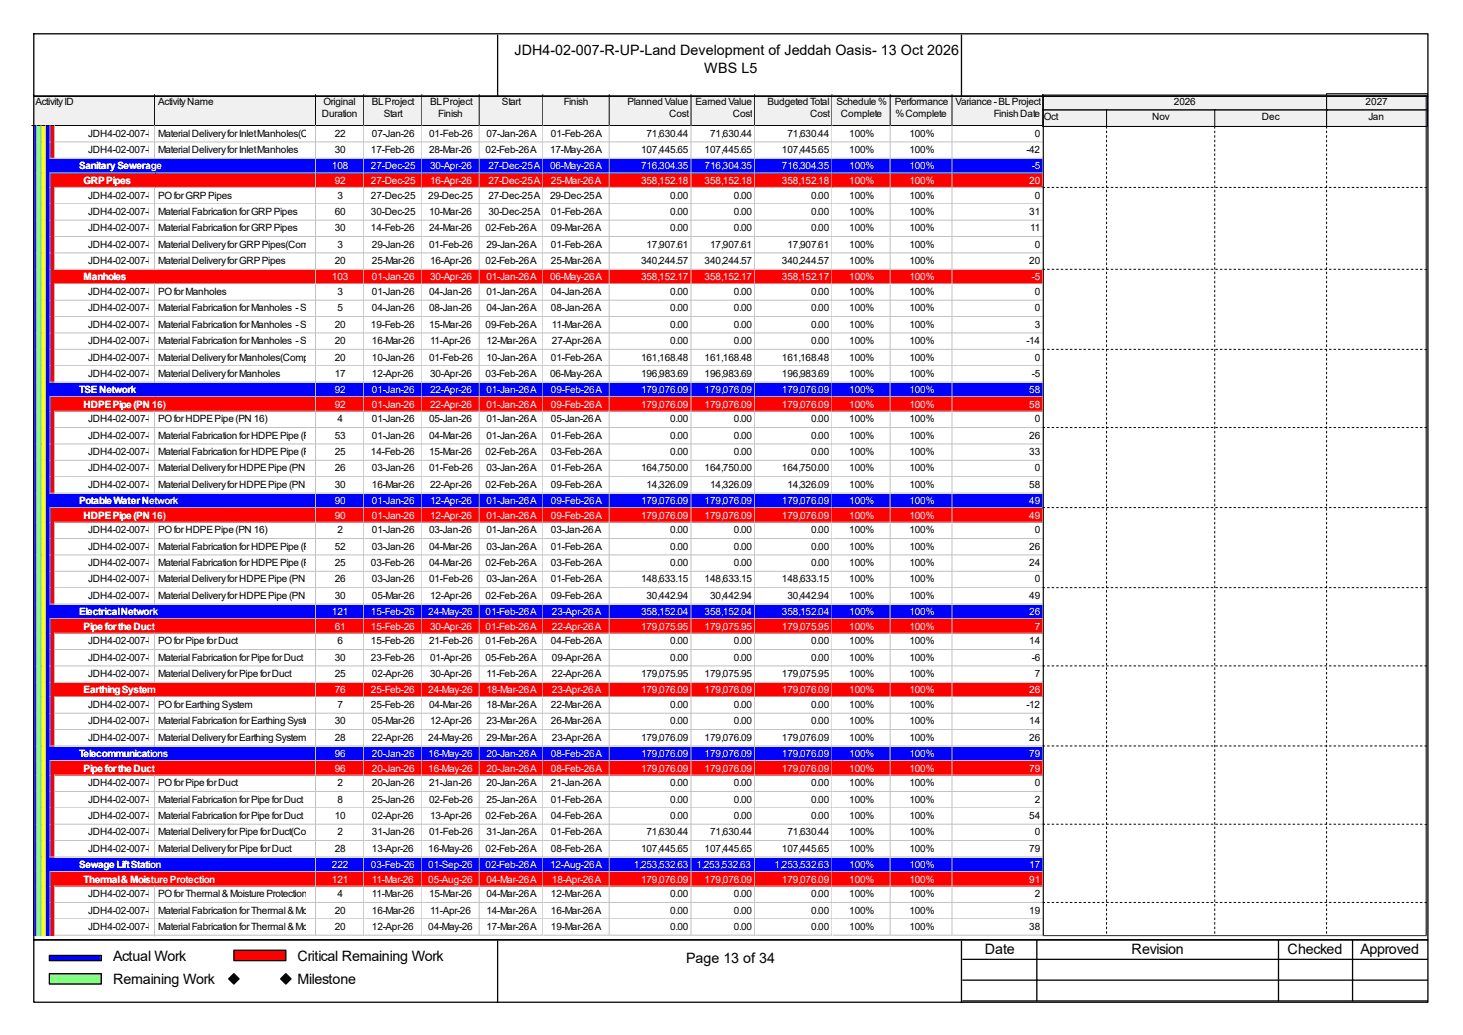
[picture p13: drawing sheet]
<svg xmlns="http://www.w3.org/2000/svg" width="297mm" height="210mm" viewBox="0 0 297 210" stroke-linecap="round" stroke-linejoin="round" font-family="sans-serif">
<defs><g id="words">
<g font-size="2.9">
<text x="104.4" y="11.1">JDH4-02-007-R-UP-Land Development of Jeddah Oasis- 13 Oct 2026</text>
<text x="143" y="14.8">WBS L5</text>
<text x="22.9" y="194.9">Actual Work</text>
<text x="60.4" y="194.9">Critical Remaining Work</text>
<text x="139.3" y="195.5">Page 13 of 34</text>
<text x="199.9" y="193.6">Date</text>
<text x="229.7" y="193.6">Revision</text>
<text x="261.4" y="193.6">Checked</text>
<text x="276.2" y="193.6">Approved</text>
<text x="22.9" y="199.7">Remaining Work</text>
<text x="60.4" y="199.7">Milestone</text>
</g>
<g font-size="2">
<text x="7.2" y="21.3">Activity ID</text>
<text x="32.1" y="21.3">Activity Name</text>
<text x="65.4" y="23.7">Duration</text>
<text x="65.7" y="21.3">Original</text>
<text x="75.5" y="21.3">BL Project</text>
<text x="77.9" y="23.7">Start</text>
<text x="87.3" y="21.3">BL Project</text>
<text x="89" y="23.7">Finish</text>
<text x="101.9" y="21.3">Start</text>
<text x="114.5" y="21.3">Finish</text>
<text x="127.4" y="21.3">Planned Value</text>
<text x="135.8" y="23.7">Cost</text>
<text x="141.2" y="21.3">Earned Value</text>
<text x="148.8" y="23.7">Cost</text>
<text x="155.8" y="21.3">Budgeted Total</text>
<text x="164.5" y="23.7">Cost</text>
<text x="169.8" y="21.3">Schedule %</text>
<text x="170.7" y="23.7">Complete</text>
<text x="181.7" y="21.3">Performance</text>
<text x="181.8" y="23.7">% Complete</text>
<text x="194" y="21.3">Variance - BL Project</text>
<text x="201.8" y="23.7">Finish Date</text>
<text x="238.3" y="21.3">2026</text>
<text x="277.2" y="21.3">2027</text>
<text x="17.9" y="27.7">JDH4-02-007-PR-1710</text>
<text x="32.1" y="27.7">Material Delivery for Inlet Manholes(Completed)</text>
<text x="67.9" y="27.7">22</text>
<text x="75.5" y="27.7">07-Jan-26</text>
<text x="87.1" y="27.7">01-Feb-26</text>
<text x="98.8" y="27.7">07-Jan-26 A</text>
<text x="111.8" y="27.7">01-Feb-26 A</text>
<text x="131.2" y="27.7">71,630.44</text>
<text x="144.2" y="27.7">71,630.44</text>
<text x="159.9" y="27.7">71,630.44</text>
<text x="172.4" y="27.7">100%</text>
<text x="184.6" y="27.7">100%</text>
<text x="210.1" y="27.7">0</text>
<text x="211.9" y="24.4">Oct</text>
<text x="233.9" y="24.4">Nov</text>
<text x="256.2" y="24.4">Dec</text>
<text x="277.8" y="24.4">Jan</text>
<text x="17.9" y="31.1">JDH4-02-007-PR-1710R</text>
<text x="32.1" y="31.1">Material Delivery for Inlet Manholes</text>
<text x="67.9" y="31.1">30</text>
<text x="75.3" y="31.1">17-Feb-26</text>
<text x="87.1" y="31.1">28-Mar-26</text>
<text x="98.6" y="31.1">02-Feb-26 A</text>
<text x="111.7" y="31.1">17-May-26 A</text>
<text x="130.1" y="31.1">107,445.65</text>
<text x="143" y="31.1">107,445.65</text>
<text x="158.7" y="31.1">107,445.65</text>
<text x="172.4" y="31.1">100%</text>
<text x="184.6" y="31.1">100%</text>
<text x="208.4" y="31.1">-42</text>
<text x="17.9" y="40.3">JDH4-02-007-PR-1600</text>
<text x="32.1" y="40.3">PO for GRP Pipes</text>
<text x="68.5" y="40.3">3</text>
<text x="75.3" y="40.3">27-Dec-25</text>
<text x="87" y="40.3">29-Dec-25</text>
<text x="99.1" y="40.3">27-Dec-25 A</text>
<text x="111.7" y="40.3">29-Dec-25 A</text>
<text x="136.1" y="40.3">0.00</text>
<text x="149" y="40.3">0.00</text>
<text x="164.7" y="40.3">0.00</text>
<text x="172.4" y="40.3">100%</text>
<text x="184.6" y="40.3">100%</text>
<text x="210.1" y="40.3">0</text>
<text x="17.9" y="43.6">JDH4-02-007-PR-1610</text>
<text x="17.9" y="46.9">JDH4-02-007-PR-1610R</text>
<text x="32.1" y="43.6">Material Fabrication for GRP Pipes</text>
<text x="32.1" y="46.9">Material Fabrication for GRP Pipes</text>
<text x="67.9" y="43.6">60</text>
<text x="67.9" y="46.9">30</text>
<text x="75.3" y="43.6">30-Dec-25</text>
<text x="75.3" y="46.9">14-Feb-26</text>
<text x="87.1" y="43.6">10-Mar-26</text>
<text x="87.1" y="46.9">24-Mar-26</text>
<text x="98.6" y="46.9">02-Feb-26 A</text>
<text x="99.1" y="43.6">30-Dec-25 A</text>
<text x="111.8" y="43.6">01-Feb-26 A</text>
<text x="111.8" y="46.9">09-Mar-26 A</text>
<text x="136.1" y="43.6">0.00</text>
<text x="136.1" y="46.9">0.00</text>
<text x="149" y="43.6">0.00</text>
<text x="149" y="46.9">0.00</text>
<text x="164.7" y="43.6">0.00</text>
<text x="164.7" y="46.9">0.00</text>
<text x="172.4" y="43.6">100%</text>
<text x="172.4" y="46.9">100%</text>
<text x="184.6" y="43.6">100%</text>
<text x="184.6" y="46.9">100%</text>
<text x="209" y="43.6">31</text>
<text x="209.1" y="46.9">11</text>
<text x="17.9" y="50.2">JDH4-02-007-PR-1620</text>
<text x="17.9" y="53.6">JDH4-02-007-PR-1620R</text>
<text x="32.1" y="50.2">Material Delivery for GRP Pipes(Completed)3</text>
<text x="32.1" y="53.6">Material Delivery for GRP Pipes</text>
<text x="67.9" y="53.6">20</text>
<text x="75.5" y="50.2">29-Jan-26</text>
<text x="75.5" y="53.6">25-Mar-26</text>
<text x="87.1" y="50.2">01-Feb-26</text>
<text x="87.3" y="53.6">16-Apr-26</text>
<text x="98.6" y="53.6">02-Feb-26 A</text>
<text x="98.8" y="50.2">29-Jan-26 A</text>
<text x="111.8" y="50.2">01-Feb-26 A</text>
<text x="111.8" y="53.6">25-Mar-26 A</text>
<text x="130.1" y="53.6">340,244.57</text>
<text x="131.2" y="50.2">17,907.61</text>
<text x="143" y="53.6">340,244.57</text>
<text x="144.2" y="50.2">17,907.61</text>
<text x="158.7" y="53.6">340,244.57</text>
<text x="159.9" y="50.2">17,907.61</text>
<text x="172.4" y="50.2">100%</text>
<text x="172.4" y="53.6">100%</text>
<text x="184.6" y="50.2">100%</text>
<text x="184.6" y="53.6">100%</text>
<text x="209" y="53.6">20</text>
<text x="210.1" y="50.2">0</text>
<text x="17.9" y="59.9">JDH4-02-007-PR-1630</text>
<text x="32.1" y="59.9">PO for Manholes</text>
<text x="68.5" y="59.9">3</text>
<text x="75.5" y="59.9">01-Jan-26</text>
<text x="87.1" y="59.9">04-Jan-26</text>
<text x="98.8" y="59.9">01-Jan-26 A</text>
<text x="111.8" y="59.9">04-Jan-26 A</text>
<text x="136.1" y="59.9">0.00</text>
<text x="149" y="59.9">0.00</text>
<text x="164.7" y="59.9">0.00</text>
<text x="172.4" y="59.9">100%</text>
<text x="184.6" y="59.9">100%</text>
<text x="210.1" y="59.9">0</text>
<text x="17.9" y="63.2">JDH4-02-007-PR-1638</text>
<text x="32.1" y="63.2">Material Fabrication for Manholes - Stage 1</text>
<text x="68.5" y="63.2">5</text>
<text x="75.5" y="63.2">04-Jan-26</text>
<text x="87.1" y="63.2">08-Jan-26</text>
<text x="98.8" y="63.2">04-Jan-26 A</text>
<text x="111.8" y="63.2">08-Jan-26 A</text>
<text x="136.1" y="63.2">0.00</text>
<text x="149" y="63.2">0.00</text>
<text x="164.7" y="63.2">0.00</text>
<text x="172.4" y="63.2">100%</text>
<text x="184.6" y="63.2">100%</text>
<text x="210.1" y="63.2">0</text>
<text x="17.9" y="66.5">JDH4-02-007-PR-1639</text>
<text x="17.9" y="69.8">JDH4-02-007-PR-1640</text>
<text x="32.1" y="66.5">Material Fabrication for Manholes - Stage 2</text>
<text x="32.1" y="69.8">Material Fabrication for Manholes - Stage 3</text>
<text x="67.9" y="66.5">20</text>
<text x="67.9" y="69.8">20</text>
<text x="75.3" y="66.5">19-Feb-26</text>
<text x="75.5" y="69.8">16-Mar-26</text>
<text x="87.1" y="66.5">15-Mar-26</text>
<text x="87.3" y="69.8">11-Apr-26</text>
<text x="98.6" y="66.5">09-Feb-26 A</text>
<text x="98.8" y="69.8">12-Mar-26 A</text>
<text x="112.1" y="66.5">11-Mar-26 A</text>
<text x="112.1" y="69.8">27-Apr-26 A</text>
<text x="136.1" y="66.5">0.00</text>
<text x="136.1" y="69.8">0.00</text>
<text x="149" y="66.5">0.00</text>
<text x="149" y="69.8">0.00</text>
<text x="164.7" y="66.5">0.00</text>
<text x="164.7" y="69.8">0.00</text>
<text x="172.4" y="66.5">100%</text>
<text x="172.4" y="69.8">100%</text>
<text x="184.6" y="66.5">100%</text>
<text x="184.6" y="69.8">100%</text>
<text x="208.4" y="69.8">-14</text>
<text x="210.1" y="66.5">3</text>
<text x="17.9" y="73.2">JDH4-02-007-PR-1650</text>
<text x="17.9" y="76.5">JDH4-02-007-PR-1650R</text>
<text x="32.1" y="73.2">Material Delivery for Manholes(Completed) 20</text>
<text x="32.1" y="76.5">Material Delivery for Manholes</text>
<text x="67.9" y="76.5">17</text>
<text x="75.5" y="73.2">10-Jan-26</text>
<text x="75.5" y="76.5">12-Apr-26</text>
<text x="87.1" y="73.2">01-Feb-26</text>
<text x="87.3" y="76.5">30-Apr-26</text>
<text x="98.6" y="76.5">03-Feb-26 A</text>
<text x="98.8" y="73.2">10-Jan-26 A</text>
<text x="111.7" y="76.5">06-May-26 A</text>
<text x="111.8" y="73.2">01-Feb-26 A</text>
<text x="130.1" y="73.2">161,168.48</text>
<text x="130.1" y="76.5">196,983.69</text>
<text x="143" y="73.2">161,168.48</text>
<text x="143" y="76.5">196,983.69</text>
<text x="158.7" y="73.2">161,168.48</text>
<text x="158.7" y="76.5">196,983.69</text>
<text x="172.4" y="73.2">100%</text>
<text x="172.4" y="76.5">100%</text>
<text x="184.6" y="73.2">100%</text>
<text x="184.6" y="76.5">100%</text>
<text x="209.5" y="76.5">-5</text>
<text x="210.1" y="73.2">0</text>
<text x="17.9" y="85.7">JDH4-02-007-PR-1570</text>
<text x="17.9" y="89">JDH4-02-007-PR-1580</text>
<text x="32.1" y="85.7">PO for HDPE Pipe (PN 16)</text>
<text x="32.1" y="89">Material Fabrication for HDPE Pipe (PN 16)53</text>
<text x="68.5" y="85.7">4</text>
<text x="75.5" y="85.7">01-Jan-26</text>
<text x="75.5" y="89">01-Jan-26</text>
<text x="87.1" y="85.7">05-Jan-26</text>
<text x="87.1" y="89">04-Mar-26</text>
<text x="98.8" y="85.7">01-Jan-26 A</text>
<text x="98.8" y="89">01-Jan-26 A</text>
<text x="111.8" y="85.7">05-Jan-26 A</text>
<text x="111.8" y="89">01-Feb-26 A</text>
<text x="136.1" y="85.7">0.00</text>
<text x="136.1" y="89">0.00</text>
<text x="149" y="85.7">0.00</text>
<text x="149" y="89">0.00</text>
<text x="164.7" y="85.7">0.00</text>
<text x="164.7" y="89">0.00</text>
<text x="172.4" y="85.7">100%</text>
<text x="172.4" y="89">100%</text>
<text x="184.6" y="85.7">100%</text>
<text x="184.6" y="89">100%</text>
<text x="209" y="89">26</text>
<text x="210.1" y="85.7">0</text>
<text x="17.9" y="92.4">JDH4-02-007-PR-1580R</text>
<text x="17.9" y="95.7">JDH4-02-007-PR-1590</text>
<text x="32.1" y="92.4">Material Fabrication for HDPE Pipe (PN 16)25</text>
<text x="32.1" y="95.7">Material Delivery for HDPE Pipe (PN 16)(Completed)03-Jan-26</text>
<text x="67.9" y="95.7">26</text>
<text x="75.3" y="92.4">14-Feb-26</text>
<text x="87.1" y="92.4">15-Mar-26</text>
<text x="87.1" y="95.7">01-Feb-26</text>
<text x="98.6" y="92.4">02-Feb-26 A</text>
<text x="98.8" y="95.7">03-Jan-26 A</text>
<text x="111.8" y="92.4">03-Feb-26 A</text>
<text x="111.8" y="95.7">01-Feb-26 A</text>
<text x="130.1" y="95.7">164,750.00</text>
<text x="136.1" y="92.4">0.00</text>
<text x="143" y="95.7">164,750.00</text>
<text x="149" y="92.4">0.00</text>
<text x="158.7" y="95.7">164,750.00</text>
<text x="164.7" y="92.4">0.00</text>
<text x="172.4" y="92.4">100%</text>
<text x="172.4" y="95.7">100%</text>
<text x="184.6" y="92.4">100%</text>
<text x="184.6" y="95.7">100%</text>
<text x="209" y="92.4">33</text>
<text x="210.1" y="95.7">0</text>
<text x="17.9" y="99">JDH4-02-007-PR-1590R</text>
<text x="32.1" y="99">Material Delivery for HDPE Pipe (PN 16)</text>
<text x="67.9" y="99">30</text>
<text x="75.5" y="99">16-Mar-26</text>
<text x="87.3" y="99">22-Apr-26</text>
<text x="98.6" y="99">02-Feb-26 A</text>
<text x="111.8" y="99">09-Feb-26 A</text>
<text x="131.2" y="99">14,326.09</text>
<text x="144.2" y="99">14,326.09</text>
<text x="159.9" y="99">14,326.09</text>
<text x="172.4" y="99">100%</text>
<text x="184.6" y="99">100%</text>
<text x="209" y="99">58</text>
<text x="17.9" y="108.2">JDH4-02-007-PR-1540</text>
<text x="17.9" y="111.5">JDH4-02-007-PR-1550</text>
<text x="32.1" y="108.2">PO for HDPE Pipe (PN 16)</text>
<text x="32.1" y="111.5">Material Fabrication for HDPE Pipe (PN 16)52</text>
<text x="68.5" y="108.2">2</text>
<text x="75.5" y="108.2">01-Jan-26</text>
<text x="75.5" y="111.5">03-Jan-26</text>
<text x="87.1" y="108.2">03-Jan-26</text>
<text x="87.1" y="111.5">04-Mar-26</text>
<text x="98.8" y="108.2">01-Jan-26 A</text>
<text x="98.8" y="111.5">03-Jan-26 A</text>
<text x="111.8" y="108.2">03-Jan-26 A</text>
<text x="111.8" y="111.5">01-Feb-26 A</text>
<text x="136.1" y="108.2">0.00</text>
<text x="136.1" y="111.5">0.00</text>
<text x="149" y="108.2">0.00</text>
<text x="149" y="111.5">0.00</text>
<text x="164.7" y="108.2">0.00</text>
<text x="164.7" y="111.5">0.00</text>
<text x="172.4" y="108.2">100%</text>
<text x="172.4" y="111.5">100%</text>
<text x="184.6" y="108.2">100%</text>
<text x="184.6" y="111.5">100%</text>
<text x="209" y="111.5">26</text>
<text x="210.1" y="108.2">0</text>
<text x="17.9" y="114.9">JDH4-02-007-PR-1550R</text>
<text x="17.9" y="118.2">JDH4-02-007-PR-1560</text>
<text x="32.1" y="114.9">Material Fabrication for HDPE Pipe (PN 16)25</text>
<text x="32.1" y="118.2">Material Delivery for HDPE Pipe (PN 16)(Completed)03-Jan-26</text>
<text x="67.9" y="118.2">26</text>
<text x="75.3" y="114.9">03-Feb-26</text>
<text x="87.1" y="114.9">04-Mar-26</text>
<text x="87.1" y="118.2">01-Feb-26</text>
<text x="98.6" y="114.9">02-Feb-26 A</text>
<text x="98.8" y="118.2">03-Jan-26 A</text>
<text x="111.8" y="114.9">03-Feb-26 A</text>
<text x="111.8" y="118.2">01-Feb-26 A</text>
<text x="130.1" y="118.2">148,633.15</text>
<text x="136.1" y="114.9">0.00</text>
<text x="143" y="118.2">148,633.15</text>
<text x="149" y="114.9">0.00</text>
<text x="158.7" y="118.2">148,633.15</text>
<text x="164.7" y="114.9">0.00</text>
<text x="172.4" y="114.9">100%</text>
<text x="172.4" y="118.2">100%</text>
<text x="184.6" y="114.9">100%</text>
<text x="184.6" y="118.2">100%</text>
<text x="209" y="114.9">24</text>
<text x="210.1" y="118.2">0</text>
<text x="17.9" y="121.5">JDH4-02-007-PR-1560R</text>
<text x="32.1" y="121.5">Material Delivery for HDPE Pipe (PN 16)</text>
<text x="67.9" y="121.5">30</text>
<text x="75.5" y="121.5">05-Mar-26</text>
<text x="87.3" y="121.5">12-Apr-26</text>
<text x="98.6" y="121.5">02-Feb-26 A</text>
<text x="111.8" y="121.5">09-Feb-26 A</text>
<text x="131.2" y="121.5">30,442.94</text>
<text x="144.2" y="121.5">30,442.94</text>
<text x="159.9" y="121.5">30,442.94</text>
<text x="172.4" y="121.5">100%</text>
<text x="184.6" y="121.5">100%</text>
<text x="209" y="121.5">49</text>
<text x="17.9" y="130.8">JDH4-02-007-PR-1190</text>
<text x="32.1" y="130.8">PO for Pipe for Duct</text>
<text x="68.5" y="130.8">6</text>
<text x="75.3" y="130.8">15-Feb-26</text>
<text x="87.1" y="130.8">21-Feb-26</text>
<text x="98.6" y="130.8">01-Feb-26 A</text>
<text x="111.8" y="130.8">04-Feb-26 A</text>
<text x="136.1" y="130.8">0.00</text>
<text x="149" y="130.8">0.00</text>
<text x="164.7" y="130.8">0.00</text>
<text x="172.4" y="130.8">100%</text>
<text x="184.6" y="130.8">100%</text>
<text x="209" y="130.8">14</text>
<text x="17.9" y="134.1">JDH4-02-007-PR-1210</text>
<text x="17.9" y="137.4">JDH4-02-007-PR-1230</text>
<text x="32.1" y="134.1">Material Fabrication for Pipe for Duct</text>
<text x="32.1" y="137.4">Material Delivery for Pipe for Duct</text>
<text x="67.9" y="134.1">30</text>
<text x="67.9" y="137.4">25</text>
<text x="75.3" y="134.1">23-Feb-26</text>
<text x="75.5" y="137.4">02-Apr-26</text>
<text x="87.3" y="134.1">01-Apr-26</text>
<text x="87.3" y="137.4">30-Apr-26</text>
<text x="98.6" y="134.1">05-Feb-26 A</text>
<text x="98.8" y="137.4">11-Feb-26 A</text>
<text x="112.1" y="134.1">09-Apr-26 A</text>
<text x="112.1" y="137.4">22-Apr-26 A</text>
<text x="130.1" y="137.4">179,075.95</text>
<text x="136.1" y="134.1">0.00</text>
<text x="143" y="137.4">179,075.95</text>
<text x="149" y="134.1">0.00</text>
<text x="158.7" y="137.4">179,075.95</text>
<text x="164.7" y="134.1">0.00</text>
<text x="172.4" y="134.1">100%</text>
<text x="172.4" y="137.4">100%</text>
<text x="184.6" y="134.1">100%</text>
<text x="184.6" y="137.4">100%</text>
<text x="209.5" y="134.1">-6</text>
<text x="210.1" y="137.4">7</text>
<text x="17.9" y="143.7">JDH4-02-007-PR-1180</text>
<text x="32.1" y="143.7">PO for Earthing System</text>
<text x="68.5" y="143.7">7</text>
<text x="75.3" y="143.7">25-Feb-26</text>
<text x="87.1" y="143.7">04-Mar-26</text>
<text x="98.8" y="143.7">18-Mar-26 A</text>
<text x="111.8" y="143.7">22-Mar-26 A</text>
<text x="136.1" y="143.7">0.00</text>
<text x="149" y="143.7">0.00</text>
<text x="164.7" y="143.7">0.00</text>
<text x="172.4" y="143.7">100%</text>
<text x="184.6" y="143.7">100%</text>
<text x="208.4" y="143.7">-12</text>
<text x="17.9" y="147">JDH4-02-007-PR-1200</text>
<text x="32.1" y="147">Material Fabrication for Earthing System</text>
<text x="67.9" y="147">30</text>
<text x="75.5" y="147">05-Mar-26</text>
<text x="87.3" y="147">12-Apr-26</text>
<text x="98.8" y="147">23-Mar-26 A</text>
<text x="111.8" y="147">26-Mar-26 A</text>
<text x="136.1" y="147">0.00</text>
<text x="149" y="147">0.00</text>
<text x="164.7" y="147">0.00</text>
<text x="172.4" y="147">100%</text>
<text x="184.6" y="147">100%</text>
<text x="209" y="147">14</text>
<text x="17.9" y="150.3">JDH4-02-007-PR-1220</text>
<text x="32.1" y="150.3">Material Delivery for Earthing System</text>
<text x="67.9" y="150.3">28</text>
<text x="75.5" y="150.3">22-Apr-26</text>
<text x="87" y="150.3">24-May-26</text>
<text x="98.8" y="150.3">29-Mar-26 A</text>
<text x="112.1" y="150.3">23-Apr-26 A</text>
<text x="130.1" y="150.3">179,076.09</text>
<text x="143" y="150.3">179,076.09</text>
<text x="158.7" y="150.3">179,076.09</text>
<text x="172.4" y="150.3">100%</text>
<text x="184.6" y="150.3">100%</text>
<text x="209" y="150.3">26</text>
<text x="17.9" y="159.6">JDH4-02-007-PR-2260</text>
<text x="32.1" y="159.6">PO for Pipe for Duct</text>
<text x="68.5" y="159.6">2</text>
<text x="75.5" y="159.6">20-Jan-26</text>
<text x="87.1" y="159.6">21-Jan-26</text>
<text x="98.8" y="159.6">20-Jan-26 A</text>
<text x="111.8" y="159.6">21-Jan-26 A</text>
<text x="136.1" y="159.6">0.00</text>
<text x="149" y="159.6">0.00</text>
<text x="164.7" y="159.6">0.00</text>
<text x="172.4" y="159.6">100%</text>
<text x="184.6" y="159.6">100%</text>
<text x="210.1" y="159.6">0</text>
<text x="17.9" y="162.9">JDH4-02-007-PR-2270</text>
<text x="17.9" y="166.2">JDH4-02-007-PR-2270R</text>
<text x="32.1" y="162.9">Material Fabrication for Pipe for Duct</text>
<text x="32.1" y="166.2">Material Fabrication for Pipe for Duct</text>
<text x="67.9" y="166.2">10</text>
<text x="68.5" y="162.9">8</text>
<text x="75.5" y="162.9">25-Jan-26</text>
<text x="75.5" y="166.2">02-Apr-26</text>
<text x="87.1" y="162.9">02-Feb-26</text>
<text x="87.3" y="166.2">13-Apr-26</text>
<text x="98.6" y="166.2">02-Feb-26 A</text>
<text x="98.8" y="162.9">25-Jan-26 A</text>
<text x="111.8" y="162.9">01-Feb-26 A</text>
<text x="111.8" y="166.2">04-Feb-26 A</text>
<text x="136.1" y="162.9">0.00</text>
<text x="136.1" y="166.2">0.00</text>
<text x="149" y="162.9">0.00</text>
<text x="149" y="166.2">0.00</text>
<text x="164.7" y="162.9">0.00</text>
<text x="164.7" y="166.2">0.00</text>
<text x="172.4" y="162.9">100%</text>
<text x="172.4" y="166.2">100%</text>
<text x="184.6" y="162.9">100%</text>
<text x="184.6" y="166.2">100%</text>
<text x="209" y="166.2">54</text>
<text x="210.1" y="162.9">2</text>
<text x="17.9" y="169.5">JDH4-02-007-PR-2280</text>
<text x="17.9" y="172.8">JDH4-02-007-PR-2280R</text>
<text x="32.1" y="169.5">Material Delivery for Pipe for Duct(Completed)</text>
<text x="32.1" y="172.8">Material Delivery for Pipe for Duct</text>
<text x="67.9" y="172.8">28</text>
<text x="68.5" y="169.5">2</text>
<text x="75.5" y="169.5">31-Jan-26</text>
<text x="75.5" y="172.8">13-Apr-26</text>
<text x="87" y="172.8">16-May-26</text>
<text x="87.1" y="169.5">01-Feb-26</text>
<text x="98.6" y="172.8">02-Feb-26 A</text>
<text x="98.8" y="169.5">31-Jan-26 A</text>
<text x="111.8" y="169.5">01-Feb-26 A</text>
<text x="111.8" y="172.8">08-Feb-26 A</text>
<text x="130.1" y="172.8">107,445.65</text>
<text x="131.2" y="169.5">71,630.44</text>
<text x="143" y="172.8">107,445.65</text>
<text x="144.2" y="169.5">71,630.44</text>
<text x="158.7" y="172.8">107,445.65</text>
<text x="159.9" y="169.5">71,630.44</text>
<text x="172.4" y="169.5">100%</text>
<text x="172.4" y="172.8">100%</text>
<text x="184.6" y="169.5">100%</text>
<text x="184.6" y="172.8">100%</text>
<text x="209" y="172.8">79</text>
<text x="210.1" y="169.5">0</text>
<text x="17.9" y="182.1">JDH4-02-007-PR-2350</text>
<text x="17.9" y="185.4">JDH4-02-007-PR-2358</text>
<text x="32.1" y="182.1">PO for Thermal &amp; Moisture Protection</text>
<text x="32.1" y="185.4">Material Fabrication for Thermal &amp; Moisture Protection - Stage 1</text>
<text x="67.9" y="185.4">20</text>
<text x="68.5" y="182.1">4</text>
<text x="75.5" y="182.1">11-Mar-26</text>
<text x="75.5" y="185.4">16-Mar-26</text>
<text x="87.1" y="182.1">15-Mar-26</text>
<text x="87.3" y="185.4">11-Apr-26</text>
<text x="98.8" y="182.1">04-Mar-26 A</text>
<text x="98.8" y="185.4">14-Mar-26 A</text>
<text x="111.8" y="182.1">12-Mar-26 A</text>
<text x="111.8" y="185.4">16-Mar-26 A</text>
<text x="136.1" y="182.1">0.00</text>
<text x="136.1" y="185.4">0.00</text>
<text x="149" y="182.1">0.00</text>
<text x="149" y="185.4">0.00</text>
<text x="164.7" y="182.1">0.00</text>
<text x="164.7" y="185.4">0.00</text>
<text x="172.4" y="182.1">100%</text>
<text x="172.4" y="185.4">100%</text>
<text x="184.6" y="182.1">100%</text>
<text x="184.6" y="185.4">100%</text>
<text x="209" y="185.4">19</text>
<text x="210.1" y="182.1">2</text>
<text x="17.9" y="188.7">JDH4-02-007-PR-2359</text>
<text x="32.1" y="188.7">Material Fabrication for Thermal &amp; Moisture Protection - Stage 2</text>
<text x="67.9" y="188.7">20</text>
<text x="75.5" y="188.7">12-Apr-26</text>
<text x="87" y="188.7">04-May-26</text>
<text x="98.8" y="188.7">17-Mar-26 A</text>
<text x="111.8" y="188.7">19-Mar-26 A</text>
<text x="136.1" y="188.7">0.00</text>
<text x="149" y="188.7">0.00</text>
<text x="164.7" y="188.7">0.00</text>
<text x="172.4" y="188.7">100%</text>
<text x="184.6" y="188.7">100%</text>
<text x="209" y="188.7">38</text>
</g>
<g font-size="2" fill="#fff">
<text x="16" y="34.4">Sanitary Sewerage</text>
<text x="67.4" y="34.4">108</text>
<text x="75.3" y="34.4">27-Dec-25</text>
<text x="87.3" y="34.4">30-Apr-26</text>
<text x="99.1" y="34.4">27-Dec-25 A</text>
<text x="111.7" y="34.4">06-May-26 A</text>
<text x="130.1" y="34.4">716,304.35</text>
<text x="143" y="34.4">716,304.35</text>
<text x="158.7" y="34.4">716,304.35</text>
<text x="172.4" y="34.4">100%</text>
<text x="184.6" y="34.4">100%</text>
<text x="209.5" y="34.4">-5</text>
<text x="17" y="37.3">GRP Pipes</text>
<text x="67.9" y="37.3">92</text>
<text x="75.3" y="37.3">27-Dec-25</text>
<text x="87.3" y="37.3">16-Apr-26</text>
<text x="99.1" y="37.3">27-Dec-25 A</text>
<text x="111.8" y="37.3">25-Mar-26 A</text>
<text x="130.1" y="37.3">358,152.18</text>
<text x="143" y="37.3">358,152.18</text>
<text x="158.7" y="37.3">358,152.18</text>
<text x="172.4" y="37.3">100%</text>
<text x="184.6" y="37.3">100%</text>
<text x="209" y="37.3">20</text>
<text x="17" y="56.9">Manholes</text>
<text x="67.4" y="56.9">103</text>
<text x="75.5" y="56.9">01-Jan-26</text>
<text x="87.3" y="56.9">30-Apr-26</text>
<text x="98.8" y="56.9">01-Jan-26 A</text>
<text x="111.7" y="56.9">06-May-26 A</text>
<text x="130.1" y="56.9">358,152.17</text>
<text x="143" y="56.9">358,152.17</text>
<text x="158.7" y="56.9">358,152.17</text>
<text x="172.4" y="56.9">100%</text>
<text x="184.6" y="56.9">100%</text>
<text x="209.5" y="56.9">-5</text>
<text x="16" y="79.8">TSE Network</text>
<text x="17" y="82.8">HDPE Pipe (PN 16)</text>
<text x="67.9" y="79.8">92</text>
<text x="67.9" y="82.8">92</text>
<text x="75.5" y="79.8">01-Jan-26</text>
<text x="75.5" y="82.8">01-Jan-26</text>
<text x="87.3" y="79.8">22-Apr-26</text>
<text x="87.3" y="82.8">22-Apr-26</text>
<text x="98.8" y="79.8">01-Jan-26 A</text>
<text x="98.8" y="82.8">01-Jan-26 A</text>
<text x="111.8" y="79.8">09-Feb-26 A</text>
<text x="111.8" y="82.8">09-Feb-26 A</text>
<text x="130.1" y="79.8">179,076.09</text>
<text x="130.1" y="82.8">179,076.09</text>
<text x="143" y="79.8">179,076.09</text>
<text x="143" y="82.8">179,076.09</text>
<text x="158.7" y="79.8">179,076.09</text>
<text x="158.7" y="82.8">179,076.09</text>
<text x="172.4" y="79.8">100%</text>
<text x="172.4" y="82.8">100%</text>
<text x="184.6" y="79.8">100%</text>
<text x="184.6" y="82.8">100%</text>
<text x="209" y="79.8">58</text>
<text x="209" y="82.8">58</text>
<text x="16" y="102.3">Potable Water Network</text>
<text x="17" y="105.3">HDPE Pipe (PN 16)</text>
<text x="67.9" y="102.3">90</text>
<text x="67.9" y="105.3">90</text>
<text x="75.5" y="102.3">01-Jan-26</text>
<text x="75.5" y="105.3">01-Jan-26</text>
<text x="87.3" y="102.3">12-Apr-26</text>
<text x="87.3" y="105.3">12-Apr-26</text>
<text x="98.8" y="102.3">01-Jan-26 A</text>
<text x="98.8" y="105.3">01-Jan-26 A</text>
<text x="111.8" y="102.3">09-Feb-26 A</text>
<text x="111.8" y="105.3">09-Feb-26 A</text>
<text x="130.1" y="102.3">179,076.09</text>
<text x="130.1" y="105.3">179,076.09</text>
<text x="143" y="102.3">179,076.09</text>
<text x="143" y="105.3">179,076.09</text>
<text x="158.7" y="102.3">179,076.09</text>
<text x="158.7" y="105.3">179,076.09</text>
<text x="172.4" y="102.3">100%</text>
<text x="172.4" y="105.3">100%</text>
<text x="184.6" y="102.3">100%</text>
<text x="184.6" y="105.3">100%</text>
<text x="209" y="102.3">49</text>
<text x="209" y="105.3">49</text>
<text x="16" y="124.8">Electrical Network</text>
<text x="67.4" y="124.8">121</text>
<text x="75.3" y="124.8">15-Feb-26</text>
<text x="87" y="124.8">24-May-26</text>
<text x="98.6" y="124.8">01-Feb-26 A</text>
<text x="112.1" y="124.8">23-Apr-26 A</text>
<text x="130.1" y="124.8">358,152.04</text>
<text x="143" y="124.8">358,152.04</text>
<text x="158.7" y="124.8">358,152.04</text>
<text x="172.4" y="124.8">100%</text>
<text x="184.6" y="124.8">100%</text>
<text x="209" y="124.8">26</text>
<text x="17" y="127.8">Pipe for the Duct</text>
<text x="67.9" y="127.8">61</text>
<text x="75.3" y="127.8">15-Feb-26</text>
<text x="87.3" y="127.8">30-Apr-26</text>
<text x="98.6" y="127.8">01-Feb-26 A</text>
<text x="112.1" y="127.8">22-Apr-26 A</text>
<text x="130.1" y="127.8">179,075.95</text>
<text x="143" y="127.8">179,075.95</text>
<text x="158.7" y="127.8">179,075.95</text>
<text x="172.4" y="127.8">100%</text>
<text x="184.6" y="127.8">100%</text>
<text x="210.1" y="127.8">7</text>
<text x="17" y="140.7">Earthing System</text>
<text x="67.9" y="140.7">76</text>
<text x="75.3" y="140.7">25-Feb-26</text>
<text x="87" y="140.7">24-May-26</text>
<text x="98.8" y="140.7">18-Mar-26 A</text>
<text x="112.1" y="140.7">23-Apr-26 A</text>
<text x="130.1" y="140.7">179,076.09</text>
<text x="143" y="140.7">179,076.09</text>
<text x="158.7" y="140.7">179,076.09</text>
<text x="172.4" y="140.7">100%</text>
<text x="184.6" y="140.7">100%</text>
<text x="209" y="140.7">26</text>
<text x="16" y="153.6">Telecommunications</text>
<text x="67.9" y="153.6">96</text>
<text x="75.5" y="153.6">20-Jan-26</text>
<text x="87" y="153.6">16-May-26</text>
<text x="98.8" y="153.6">20-Jan-26 A</text>
<text x="111.8" y="153.6">08-Feb-26 A</text>
<text x="130.1" y="153.6">179,076.09</text>
<text x="143" y="153.6">179,076.09</text>
<text x="158.7" y="153.6">179,076.09</text>
<text x="172.4" y="153.6">100%</text>
<text x="184.6" y="153.6">100%</text>
<text x="209" y="153.6">79</text>
<text x="17" y="156.6">Pipe for the Duct</text>
<text x="67.9" y="156.6">96</text>
<text x="75.5" y="156.6">20-Jan-26</text>
<text x="87" y="156.6">16-May-26</text>
<text x="98.8" y="156.6">20-Jan-26 A</text>
<text x="111.8" y="156.6">08-Feb-26 A</text>
<text x="130.1" y="156.6">179,076.09</text>
<text x="143" y="156.6">179,076.09</text>
<text x="158.7" y="156.6">179,076.09</text>
<text x="172.4" y="156.6">100%</text>
<text x="184.6" y="156.6">100%</text>
<text x="209" y="156.6">79</text>
<text x="16" y="176.1">Sewage Lift Station</text>
<text x="17" y="179.1">Thermal &amp; Moisture Protection</text>
<text x="67.4" y="176.1">222</text>
<text x="67.4" y="179.1">121</text>
<text x="75.3" y="176.1">03-Feb-26</text>
<text x="75.5" y="179.1">11-Mar-26</text>
<text x="87" y="176.1">01-Sep-26</text>
<text x="87" y="179.1">05-Aug-26</text>
<text x="98.6" y="176.1">02-Feb-26 A</text>
<text x="98.8" y="179.1">04-Mar-26 A</text>
<text x="111.7" y="176.1">12-Aug-26 A</text>
<text x="112.1" y="179.1">18-Apr-26 A</text>
<text x="128.7" y="176.1">1,253,532.63</text>
<text x="130.1" y="179.1">179,076.09</text>
<text x="141.4" y="176.1">1,253,532.63</text>
<text x="143" y="179.1">179,076.09</text>
<text x="157.3" y="176.1">1,253,532.63</text>
<text x="158.7" y="179.1">179,076.09</text>
<text x="172.4" y="176.1">100%</text>
<text x="172.4" y="179.1">100%</text>
<text x="184.6" y="176.1">100%</text>
<text x="184.6" y="179.1">100%</text>
<text x="209" y="176.1">17</text>
<text x="209" y="179.1">91</text>
</g>
</g></defs>
<path d="M6.6 19.2h25v6.5h-25z" fill="#f0f0f0"/>
<path d="M31.4 19.2v6.3h-24.9" fill="none" stroke="#000" stroke-width=".2"/>
<path d="M31.6 19.2h32.6v6.5h-32.6z" fill="#f0f0f0"/>
<path d="M64.1 19.2v6.3h-32.7" fill="none" stroke="#000" stroke-width=".2"/>
<path d="M64.2 19.2h9.8v6.5h-9.8z" fill="#f0f0f0"/>
<path d="M73.8 19.2v6.3h-9.7" fill="none" stroke="#000" stroke-width=".2"/>
<path d="M74 19.2h11.9v6.5h-11.9z" fill="#f0f0f0"/>
<path d="M85.7 19.2v6.3h-11.9" fill="none" stroke="#000" stroke-width=".2"/>
<path d="M85.9 19.2h11.6v6.5h-11.6z" fill="#f0f0f0"/>
<path d="M97.3 19.2v6.3h-11.6" fill="none" stroke="#000" stroke-width=".2"/>
<path d="M97.5 19.2h12.9v6.5h-12.9z" fill="#f0f0f0"/>
<path d="M110.2 19.2v6.3h-12.9" fill="none" stroke="#000" stroke-width=".2"/>
<path d="M110.4 19.2h13.5v6.5h-13.5z" fill="#f0f0f0"/>
<path d="M123.7 19.2v6.3h-13.5" fill="none" stroke="#000" stroke-width=".2"/>
<path d="M123.9 19.2h16.6v6.5h-16.6z" fill="#f0f0f0"/>
<path d="M140.3 19.2v6.3h-16.6" fill="none" stroke="#000" stroke-width=".2"/>
<path d="M140.5 19.2h12.9v6.5h-12.9z" fill="#f0f0f0"/>
<path d="M153.2 19.2v6.3h-12.9" fill="none" stroke="#000" stroke-width=".2"/>
<path d="M153.4 19.2h15.7v6.5h-15.7z" fill="#f0f0f0"/>
<path d="M168.9 19.2v6.3h-15.7" fill="none" stroke="#000" stroke-width=".2"/>
<path d="M169.1 19.2h11.8v6.5h-11.8z" fill="#f0f0f0"/>
<path d="M180.7 19.2v6.3h-11.8" fill="none" stroke="#000" stroke-width=".2"/>
<path d="M180.9 19.2h12.6v6.5h-12.6z" fill="#f0f0f0"/>
<path d="M193.3 19.2v6.3h-12.6" fill="none" stroke="#000" stroke-width=".2"/>
<path d="M193.5 19.2h18.4v6.5h-18.4z" fill="#f0f0f0"/>
<path d="M211.7 19.2v6.3h-18.4" fill="none" stroke="#000" stroke-width=".2"/>
<path d="M6.6 25.7h1v3.3h-1z" fill="#00f"/>
<path d="M7.4 25.5v3.5" fill="none" stroke="#c0c0c0" stroke-width=".2"/>
<path d="M7.6 25.7h.9v3.3h-.9z" fill="#80ff80"/>
<path d="M8.3 25.5v3.5" fill="none" stroke="#c0c0c0" stroke-width=".2"/>
<path d="M8.5 25.7h.9v3.3h-.9z" fill="#ff0"/>
<path d="M9.2 25.5v3.5" fill="none" stroke="#c0c0c0" stroke-width=".2"/>
<path d="M9.4 25.7h.9v3.3h-.9z" fill="#00f"/>
<path d="M10.2 25.5v3.5" fill="none" stroke="#c0c0c0" stroke-width=".2"/>
<path d="M10.3 25.7h1v3.3h-1z" fill="#f00"/>
<path d="M11.1 25.5v3.5" fill="none" stroke="#c0c0c0" stroke-width=".2"/>
<path d="M11.3 25.7h20.3v3.3h-20.3z" fill="#fff"/>
<path d="M11.1 28.8h20.5M31.4 25.5v3.5" fill="none" stroke="#c0c0c0" stroke-width=".2"/>
<path d="M31.6 25.7h32.6v3.3h-32.6z" fill="#fff"/>
<path d="M64.1 25.5v3.3h-32.5" fill="none" stroke="#c0c0c0" stroke-width=".2"/>
<path d="M64.2 25.7h9.8v3.3h-9.8z" fill="#fff"/>
<path d="M73.8 25.5v3.3h-9.6" fill="none" stroke="#c0c0c0" stroke-width=".2"/>
<path d="M74 25.7h11.9v3.3h-11.9z" fill="#fff"/>
<path d="M85.7 25.5v3.3h-11.7" fill="none" stroke="#c0c0c0" stroke-width=".2"/>
<path d="M85.9 25.7h11.6v3.3h-11.6z" fill="#fff"/>
<path d="M97.3 25.5v3.3h-11.5" fill="none" stroke="#c0c0c0" stroke-width=".2"/>
<path d="M97.5 25.7h12.9v3.3h-12.9z" fill="#fff"/>
<path d="M110.2 25.5v3.3h-12.7" fill="none" stroke="#c0c0c0" stroke-width=".2"/>
<path d="M110.4 25.7h13.5v3.3h-13.5z" fill="#fff"/>
<path d="M123.7 25.5v3.3h-13.3" fill="none" stroke="#c0c0c0" stroke-width=".2"/>
<path d="M123.9 25.7h16.6v3.3h-16.6z" fill="#fff"/>
<path d="M140.3 25.5v3.3h-16.4" fill="none" stroke="#c0c0c0" stroke-width=".2"/>
<path d="M140.5 25.7h12.9v3.3h-12.9z" fill="#fff"/>
<path d="M153.2 25.5v3.3h-12.7" fill="none" stroke="#c0c0c0" stroke-width=".2"/>
<path d="M153.4 25.7h15.7v3.3h-15.7z" fill="#fff"/>
<path d="M168.9 25.5v3.3h-15.5" fill="none" stroke="#c0c0c0" stroke-width=".2"/>
<path d="M169.1 25.7h11.8v3.3h-11.8z" fill="#fff"/>
<path d="M180.7 25.5v3.3h-11.6" fill="none" stroke="#c0c0c0" stroke-width=".2"/>
<path d="M180.9 25.7h12.6v3.3h-12.6z" fill="#fff"/>
<path d="M193.3 25.5v3.3h-12.4" fill="none" stroke="#c0c0c0" stroke-width=".2"/>
<path d="M193.5 25.7h18.4v3.3h-18.4z" fill="#fff"/>
<path d="M211.7 25.5v3.3h-18.2" fill="none" stroke="#c0c0c0" stroke-width=".2"/>
<path d="M6.6 29h1v3.3h-1z" fill="#00f"/>
<path d="M7.4 28.8v3.5" fill="none" stroke="#c0c0c0" stroke-width=".2"/>
<path d="M7.6 29h.9v3.3h-.9z" fill="#80ff80"/>
<path d="M8.3 28.8v3.5" fill="none" stroke="#c0c0c0" stroke-width=".2"/>
<path d="M8.5 29h.9v3.3h-.9z" fill="#ff0"/>
<path d="M9.2 28.8v3.5" fill="none" stroke="#c0c0c0" stroke-width=".2"/>
<path d="M9.4 29h.9v3.3h-.9z" fill="#00f"/>
<path d="M10.2 28.8v3.5" fill="none" stroke="#c0c0c0" stroke-width=".2"/>
<path d="M10.3 29h1v3.3h-1z" fill="#f00"/>
<path d="M10.2 32.1h1.1M11.1 28.8v3.5" fill="none" stroke="#c0c0c0" stroke-width=".2"/>
<path d="M11.3 29h20.3v3.3h-20.3z" fill="#fff"/>
<path d="M11.1 32.1h20.5M31.4 28.8v3.5" fill="none" stroke="#c0c0c0" stroke-width=".2"/>
<path d="M31.6 29h32.6v3.3h-32.6z" fill="#fff"/>
<path d="M64.1 28.8v3.3h-32.5" fill="none" stroke="#c0c0c0" stroke-width=".2"/>
<path d="M64.2 29h9.8v3.3h-9.8z" fill="#fff"/>
<path d="M73.8 28.8v3.3h-9.6" fill="none" stroke="#c0c0c0" stroke-width=".2"/>
<path d="M74 29h11.9v3.3h-11.9z" fill="#fff"/>
<path d="M85.7 28.8v3.3h-11.7" fill="none" stroke="#c0c0c0" stroke-width=".2"/>
<path d="M85.9 29h11.6v3.3h-11.6z" fill="#fff"/>
<path d="M97.3 28.8v3.3h-11.5" fill="none" stroke="#c0c0c0" stroke-width=".2"/>
<path d="M97.5 29h12.9v3.3h-12.9z" fill="#fff"/>
<path d="M110.2 28.8v3.3h-12.7" fill="none" stroke="#c0c0c0" stroke-width=".2"/>
<path d="M110.4 29h13.5v3.3h-13.5z" fill="#fff"/>
<path d="M123.7 28.8v3.3h-13.3" fill="none" stroke="#c0c0c0" stroke-width=".2"/>
<path d="M123.9 29h16.6v3.3h-16.6z" fill="#fff"/>
<path d="M140.3 28.8v3.3h-16.4" fill="none" stroke="#c0c0c0" stroke-width=".2"/>
<path d="M140.5 29h12.9v3.3h-12.9z" fill="#fff"/>
<path d="M153.2 28.8v3.3h-12.7" fill="none" stroke="#c0c0c0" stroke-width=".2"/>
<path d="M153.4 29h15.7v3.3h-15.7z" fill="#fff"/>
<path d="M168.9 28.8v3.3h-15.5" fill="none" stroke="#c0c0c0" stroke-width=".2"/>
<path d="M169.1 29h11.8v3.3h-11.8z" fill="#fff"/>
<path d="M180.7 28.8v3.3h-11.6" fill="none" stroke="#c0c0c0" stroke-width=".2"/>
<path d="M180.9 29h12.6v3.3h-12.6z" fill="#fff"/>
<path d="M193.3 28.8v3.3h-12.4" fill="none" stroke="#c0c0c0" stroke-width=".2"/>
<path d="M193.5 29h18.4v3.3h-18.4z" fill="#fff"/>
<path d="M211.7 28.8v3.3h-18.2" fill="none" stroke="#c0c0c0" stroke-width=".2"/>
<path d="M6.6 32.3h1v3h-1z" fill="#00f"/>
<path d="M7.4 32.1v3.2" fill="none" stroke="#c0c0c0" stroke-width=".2"/>
<path d="M7.6 32.3h.9v3h-.9z" fill="#80ff80"/>
<path d="M8.3 32.1v3.2" fill="none" stroke="#c0c0c0" stroke-width=".2"/>
<path d="M8.5 32.3h.9v3h-.9z" fill="#ff0"/>
<path d="M9.2 32.1v3.2" fill="none" stroke="#c0c0c0" stroke-width=".2"/>
<path d="M9.4 32.3h22.2v3h-22.2z" fill="#00f"/>
<path d="M10.2 35.1h21.4" fill="none" stroke="#c0c0c0" stroke-width=".2"/>
<path d="M31.6 32.3h32.6v3h-32.6z" fill="#00f"/>
<path d="M64.1 32.1v3h-32.5" fill="none" stroke="#c0c0c0" stroke-width=".2"/>
<path d="M64.2 32.3h9.8v3h-9.8z" fill="#00f"/>
<path d="M73.8 32.1v3h-9.6" fill="none" stroke="#c0c0c0" stroke-width=".2"/>
<path d="M74 32.3h11.9v3h-11.9z" fill="#00f"/>
<path d="M85.7 32.1v3h-11.7" fill="none" stroke="#c0c0c0" stroke-width=".2"/>
<path d="M85.9 32.3h11.6v3h-11.6z" fill="#00f"/>
<path d="M97.3 32.1v3h-11.5" fill="none" stroke="#c0c0c0" stroke-width=".2"/>
<path d="M97.5 32.3h12.9v3h-12.9z" fill="#00f"/>
<path d="M110.2 32.1v3h-12.7" fill="none" stroke="#c0c0c0" stroke-width=".2"/>
<path d="M110.4 32.3h13.5v3h-13.5z" fill="#00f"/>
<path d="M123.7 32.1v3h-13.3" fill="none" stroke="#c0c0c0" stroke-width=".2"/>
<path d="M123.9 32.3h16.6v3h-16.6z" fill="#00f"/>
<path d="M140.3 32.1v3h-16.4" fill="none" stroke="#c0c0c0" stroke-width=".2"/>
<path d="M140.5 32.3h12.9v3h-12.9z" fill="#00f"/>
<path d="M153.2 32.1v3h-12.7" fill="none" stroke="#c0c0c0" stroke-width=".2"/>
<path d="M153.4 32.3h15.7v3h-15.7z" fill="#00f"/>
<path d="M168.9 32.1v3h-15.5" fill="none" stroke="#c0c0c0" stroke-width=".2"/>
<path d="M169.1 32.3h11.8v3h-11.8z" fill="#00f"/>
<path d="M180.7 32.1v3h-11.6" fill="none" stroke="#c0c0c0" stroke-width=".2"/>
<path d="M180.9 32.3h12.6v3h-12.6z" fill="#00f"/>
<path d="M193.3 32.1v3h-12.4" fill="none" stroke="#c0c0c0" stroke-width=".2"/>
<path d="M193.5 32.3h18.4v3h-18.4z" fill="#00f"/>
<path d="M211.7 32.1v3h-18.2" fill="none" stroke="#c0c0c0" stroke-width=".2"/>
<path d="M6.6 35.3h1v2.9h-1z" fill="#00f"/>
<path d="M7.4 35.1v3.1" fill="none" stroke="#c0c0c0" stroke-width=".2"/>
<path d="M7.6 35.3h.9v2.9h-.9z" fill="#80ff80"/>
<path d="M8.3 35.1v3.1" fill="none" stroke="#c0c0c0" stroke-width=".2"/>
<path d="M8.5 35.3h.9v2.9h-.9z" fill="#ff0"/>
<path d="M9.2 35.1v3.1" fill="none" stroke="#c0c0c0" stroke-width=".2"/>
<path d="M9.4 35.3h.9v2.9h-.9z" fill="#00f"/>
<path d="M10.2 35.1v3.1" fill="none" stroke="#c0c0c0" stroke-width=".2"/>
<path d="M10.3 35.3h21.3v2.9h-21.3z" fill="#f00"/>
<path d="M11.1 38h20.5" fill="none" stroke="#c0c0c0" stroke-width=".2"/>
<path d="M31.6 35.3h32.6v2.9h-32.6z" fill="#f00"/>
<path d="M64.1 35.1v2.9h-32.5" fill="none" stroke="#c0c0c0" stroke-width=".2"/>
<path d="M64.2 35.3h9.8v2.9h-9.8z" fill="#f00"/>
<path d="M73.8 35.1v2.9h-9.6" fill="none" stroke="#c0c0c0" stroke-width=".2"/>
<path d="M74 35.3h11.9v2.9h-11.9z" fill="#f00"/>
<path d="M85.7 35.1v2.9h-11.7" fill="none" stroke="#c0c0c0" stroke-width=".2"/>
<path d="M85.9 35.3h11.6v2.9h-11.6z" fill="#f00"/>
<path d="M97.3 35.1v2.9h-11.5" fill="none" stroke="#c0c0c0" stroke-width=".2"/>
<path d="M97.5 35.3h12.9v2.9h-12.9z" fill="#f00"/>
<path d="M110.2 35.1v2.9h-12.7" fill="none" stroke="#c0c0c0" stroke-width=".2"/>
<path d="M110.4 35.3h13.5v2.9h-13.5z" fill="#f00"/>
<path d="M123.7 35.1v2.9h-13.3" fill="none" stroke="#c0c0c0" stroke-width=".2"/>
<path d="M123.9 35.3h16.6v2.9h-16.6z" fill="#f00"/>
<path d="M140.3 35.1v2.9h-16.4" fill="none" stroke="#c0c0c0" stroke-width=".2"/>
<path d="M140.5 35.3h12.9v2.9h-12.9z" fill="#f00"/>
<path d="M153.2 35.1v2.9h-12.7" fill="none" stroke="#c0c0c0" stroke-width=".2"/>
<path d="M153.4 35.3h15.7v2.9h-15.7z" fill="#f00"/>
<path d="M168.9 35.1v2.9h-15.5" fill="none" stroke="#c0c0c0" stroke-width=".2"/>
<path d="M169.1 35.3h11.8v2.9h-11.8z" fill="#f00"/>
<path d="M180.7 35.1v2.9h-11.6" fill="none" stroke="#c0c0c0" stroke-width=".2"/>
<path d="M180.9 35.3h12.6v2.9h-12.6z" fill="#f00"/>
<path d="M193.3 35.1v2.9h-12.4" fill="none" stroke="#c0c0c0" stroke-width=".2"/>
<path d="M193.5 35.3h18.4v2.9h-18.4z" fill="#f00"/>
<path d="M211.7 35.1v2.9h-18.2" fill="none" stroke="#c0c0c0" stroke-width=".2"/>
<path d="M6.6 38.2h1v3.3h-1z" fill="#00f"/>
<path d="M7.4 38v3.5" fill="none" stroke="#c0c0c0" stroke-width=".2"/>
<path d="M7.6 38.2h.9v3.3h-.9z" fill="#80ff80"/>
<path d="M8.3 38v3.5" fill="none" stroke="#c0c0c0" stroke-width=".2"/>
<path d="M8.5 38.2h.9v3.3h-.9z" fill="#ff0"/>
<path d="M9.2 38v3.5" fill="none" stroke="#c0c0c0" stroke-width=".2"/>
<path d="M9.4 38.2h.9v3.3h-.9z" fill="#00f"/>
<path d="M10.2 38v3.5" fill="none" stroke="#c0c0c0" stroke-width=".2"/>
<path d="M10.3 38.2h1v3.3h-1z" fill="#f00"/>
<path d="M11.1 38v3.5" fill="none" stroke="#c0c0c0" stroke-width=".2"/>
<path d="M11.3 38.2h20.3v3.3h-20.3z" fill="#fff"/>
<path d="M31.4 38v3.5M11.1 41.3h20.5" fill="none" stroke="#c0c0c0" stroke-width=".2"/>
<path d="M31.6 38.2h32.6v3.3h-32.6z" fill="#fff"/>
<path d="M64.1 38v3.3h-32.5" fill="none" stroke="#c0c0c0" stroke-width=".2"/>
<path d="M64.2 38.2h9.8v3.3h-9.8z" fill="#fff"/>
<path d="M73.8 38v3.3h-9.6" fill="none" stroke="#c0c0c0" stroke-width=".2"/>
<path d="M74 38.2h11.9v3.3h-11.9z" fill="#fff"/>
<path d="M85.7 38v3.3h-11.7" fill="none" stroke="#c0c0c0" stroke-width=".2"/>
<path d="M85.9 38.2h11.6v3.3h-11.6z" fill="#fff"/>
<path d="M97.3 38v3.3h-11.5" fill="none" stroke="#c0c0c0" stroke-width=".2"/>
<path d="M97.5 38.2h12.9v3.3h-12.9z" fill="#fff"/>
<path d="M110.2 38v3.3h-12.7" fill="none" stroke="#c0c0c0" stroke-width=".2"/>
<path d="M110.4 38.2h13.5v3.3h-13.5z" fill="#fff"/>
<path d="M123.7 38v3.3h-13.3" fill="none" stroke="#c0c0c0" stroke-width=".2"/>
<path d="M123.9 38.2h16.6v3.3h-16.6z" fill="#fff"/>
<path d="M140.3 38v3.3h-16.4" fill="none" stroke="#c0c0c0" stroke-width=".2"/>
<path d="M140.5 38.2h12.9v3.3h-12.9z" fill="#fff"/>
<path d="M153.2 38v3.3h-12.7" fill="none" stroke="#c0c0c0" stroke-width=".2"/>
<path d="M153.4 38.2h15.7v3.3h-15.7z" fill="#fff"/>
<path d="M168.9 38v3.3h-15.5" fill="none" stroke="#c0c0c0" stroke-width=".2"/>
<path d="M169.1 38.2h11.8v3.3h-11.8z" fill="#fff"/>
<path d="M180.7 38v3.3h-11.6" fill="none" stroke="#c0c0c0" stroke-width=".2"/>
<path d="M180.9 38.2h12.6v3.3h-12.6z" fill="#fff"/>
<path d="M193.3 38v3.3h-12.4" fill="none" stroke="#c0c0c0" stroke-width=".2"/>
<path d="M193.5 38.2h18.4v3.3h-18.4z" fill="#fff"/>
<path d="M211.7 38v3.3h-18.2" fill="none" stroke="#c0c0c0" stroke-width=".2"/>
<path d="M6.6 41.5h1v3.4h-1z" fill="#00f"/>
<path d="M7.4 41.3v3.6" fill="none" stroke="#c0c0c0" stroke-width=".2"/>
<path d="M7.6 41.5h.9v3.4h-.9z" fill="#80ff80"/>
<path d="M8.3 41.3v3.6" fill="none" stroke="#c0c0c0" stroke-width=".2"/>
<path d="M8.5 41.5h.9v3.4h-.9z" fill="#ff0"/>
<path d="M9.2 41.3v3.6" fill="none" stroke="#c0c0c0" stroke-width=".2"/>
<path d="M9.4 41.5h.9v3.4h-.9z" fill="#00f"/>
<path d="M10.2 41.3v3.6" fill="none" stroke="#c0c0c0" stroke-width=".2"/>
<path d="M10.3 41.5h1v3.4h-1z" fill="#f00"/>
<path d="M11.1 41.3v3.6" fill="none" stroke="#c0c0c0" stroke-width=".2"/>
<path d="M11.3 41.5h20.3v3.4h-20.3z" fill="#fff"/>
<path d="M11.1 44.7h20.5M31.4 41.3v3.6" fill="none" stroke="#c0c0c0" stroke-width=".2"/>
<path d="M31.6 41.5h32.6v3.4h-32.6z" fill="#fff"/>
<path d="M64.1 41.3v3.4h-32.5" fill="none" stroke="#c0c0c0" stroke-width=".2"/>
<path d="M64.2 41.5h9.8v3.4h-9.8z" fill="#fff"/>
<path d="M73.8 41.3v3.4h-9.6" fill="none" stroke="#c0c0c0" stroke-width=".2"/>
<path d="M74 41.5h11.9v3.4h-11.9z" fill="#fff"/>
<path d="M85.7 41.3v3.4h-11.7" fill="none" stroke="#c0c0c0" stroke-width=".2"/>
<path d="M85.9 41.5h11.6v3.4h-11.6z" fill="#fff"/>
<path d="M97.3 41.3v3.4h-11.5" fill="none" stroke="#c0c0c0" stroke-width=".2"/>
<path d="M97.5 41.5h12.9v3.4h-12.9z" fill="#fff"/>
<path d="M110.2 41.3v3.4h-12.7" fill="none" stroke="#c0c0c0" stroke-width=".2"/>
<path d="M110.4 41.5h13.5v3.4h-13.5z" fill="#fff"/>
<path d="M123.7 41.3v3.4h-13.3" fill="none" stroke="#c0c0c0" stroke-width=".2"/>
<path d="M123.9 41.5h16.6v3.4h-16.6z" fill="#fff"/>
<path d="M140.3 41.3v3.4h-16.4" fill="none" stroke="#c0c0c0" stroke-width=".2"/>
<path d="M140.5 41.5h12.9v3.4h-12.9z" fill="#fff"/>
<path d="M153.2 41.3v3.4h-12.7" fill="none" stroke="#c0c0c0" stroke-width=".2"/>
<path d="M153.4 41.5h15.7v3.4h-15.7z" fill="#fff"/>
<path d="M168.9 41.3v3.4h-15.5" fill="none" stroke="#c0c0c0" stroke-width=".2"/>
<path d="M169.1 41.5h11.8v3.4h-11.8z" fill="#fff"/>
<path d="M180.7 41.3v3.4h-11.6" fill="none" stroke="#c0c0c0" stroke-width=".2"/>
<path d="M180.9 41.5h12.6v3.4h-12.6z" fill="#fff"/>
<path d="M193.3 41.3v3.4h-12.4" fill="none" stroke="#c0c0c0" stroke-width=".2"/>
<path d="M193.5 41.5h18.4v3.4h-18.4z" fill="#fff"/>
<path d="M211.7 41.3v3.4h-18.2" fill="none" stroke="#c0c0c0" stroke-width=".2"/>
<path d="M6.6 44.9h1v3.3h-1z" fill="#00f"/>
<path d="M7.4 44.7v3.5" fill="none" stroke="#c0c0c0" stroke-width=".2"/>
<path d="M7.6 44.9h.9v3.3h-.9z" fill="#80ff80"/>
<path d="M8.3 44.7v3.5" fill="none" stroke="#c0c0c0" stroke-width=".2"/>
<path d="M8.5 44.9h.9v3.3h-.9z" fill="#ff0"/>
<path d="M9.2 44.7v3.5" fill="none" stroke="#c0c0c0" stroke-width=".2"/>
<path d="M9.4 44.9h.9v3.3h-.9z" fill="#00f"/>
<path d="M10.2 44.7v3.5" fill="none" stroke="#c0c0c0" stroke-width=".2"/>
<path d="M10.3 44.9h1v3.3h-1z" fill="#f00"/>
<path d="M11.1 44.7v3.5" fill="none" stroke="#c0c0c0" stroke-width=".2"/>
<path d="M11.3 44.9h20.3v3.3h-20.3z" fill="#fff"/>
<path d="M11.1 48h20.5M31.4 44.7v3.5" fill="none" stroke="#c0c0c0" stroke-width=".2"/>
<path d="M31.6 44.9h32.6v3.3h-32.6z" fill="#fff"/>
<path d="M64.1 44.7v3.3h-32.5" fill="none" stroke="#c0c0c0" stroke-width=".2"/>
<path d="M64.2 44.9h9.8v3.3h-9.8z" fill="#fff"/>
<path d="M73.8 44.7v3.3h-9.6" fill="none" stroke="#c0c0c0" stroke-width=".2"/>
<path d="M74 44.9h11.9v3.3h-11.9z" fill="#fff"/>
<path d="M85.7 44.7v3.3h-11.7" fill="none" stroke="#c0c0c0" stroke-width=".2"/>
<path d="M85.9 44.9h11.6v3.3h-11.6z" fill="#fff"/>
<path d="M97.3 44.7v3.3h-11.5" fill="none" stroke="#c0c0c0" stroke-width=".2"/>
<path d="M97.5 44.9h12.9v3.3h-12.9z" fill="#fff"/>
<path d="M110.2 44.7v3.3h-12.7" fill="none" stroke="#c0c0c0" stroke-width=".2"/>
<path d="M110.4 44.9h13.5v3.3h-13.5z" fill="#fff"/>
<path d="M123.7 44.7v3.3h-13.3" fill="none" stroke="#c0c0c0" stroke-width=".2"/>
<path d="M123.9 44.9h16.6v3.3h-16.6z" fill="#fff"/>
<path d="M140.3 44.7v3.3h-16.4" fill="none" stroke="#c0c0c0" stroke-width=".2"/>
<path d="M140.5 44.9h12.9v3.3h-12.9z" fill="#fff"/>
<path d="M153.2 44.7v3.3h-12.7" fill="none" stroke="#c0c0c0" stroke-width=".2"/>
<path d="M153.4 44.9h15.7v3.3h-15.7z" fill="#fff"/>
<path d="M168.9 44.7v3.3h-15.5" fill="none" stroke="#c0c0c0" stroke-width=".2"/>
<path d="M169.1 44.9h11.8v3.3h-11.8z" fill="#fff"/>
<path d="M180.7 44.7v3.3h-11.6" fill="none" stroke="#c0c0c0" stroke-width=".2"/>
<path d="M180.9 44.9h12.6v3.3h-12.6z" fill="#fff"/>
<path d="M193.3 44.7v3.3h-12.4" fill="none" stroke="#c0c0c0" stroke-width=".2"/>
<path d="M193.5 44.9h18.4v3.3h-18.4z" fill="#fff"/>
<path d="M211.7 44.7v3.3h-18.2" fill="none" stroke="#c0c0c0" stroke-width=".2"/>
<path d="M6.6 48.2h1v3.3h-1z" fill="#00f"/>
<path d="M7.4 48v3.5" fill="none" stroke="#c0c0c0" stroke-width=".2"/>
<path d="M7.6 48.2h.9v3.3h-.9z" fill="#80ff80"/>
<path d="M8.3 48v3.5" fill="none" stroke="#c0c0c0" stroke-width=".2"/>
<path d="M8.5 48.2h.9v3.3h-.9z" fill="#ff0"/>
<path d="M9.2 48v3.5" fill="none" stroke="#c0c0c0" stroke-width=".2"/>
<path d="M9.4 48.2h.9v3.3h-.9z" fill="#00f"/>
<path d="M10.2 48v3.5" fill="none" stroke="#c0c0c0" stroke-width=".2"/>
<path d="M10.3 48.2h1v3.3h-1z" fill="#f00"/>
<path d="M11.1 48v3.5" fill="none" stroke="#c0c0c0" stroke-width=".2"/>
<path d="M11.3 48.2h20.3v3.3h-20.3z" fill="#fff"/>
<path d="M11.1 51.3h20.5M31.4 48v3.5" fill="none" stroke="#c0c0c0" stroke-width=".2"/>
<path d="M31.6 48.2h32.6v3.3h-32.6z" fill="#fff"/>
<path d="M64.1 48v3.3h-32.5" fill="none" stroke="#c0c0c0" stroke-width=".2"/>
<path d="M64.2 48.2h9.8v3.3h-9.8z" fill="#fff"/>
<path d="M73.8 48v3.3h-9.6" fill="none" stroke="#c0c0c0" stroke-width=".2"/>
<path d="M74 48.2h11.9v3.3h-11.9z" fill="#fff"/>
<path d="M85.7 48v3.3h-11.7" fill="none" stroke="#c0c0c0" stroke-width=".2"/>
<path d="M85.9 48.2h11.6v3.3h-11.6z" fill="#fff"/>
<path d="M97.3 48v3.3h-11.5" fill="none" stroke="#c0c0c0" stroke-width=".2"/>
<path d="M97.5 48.2h12.9v3.3h-12.9z" fill="#fff"/>
<path d="M110.2 48v3.3h-12.7" fill="none" stroke="#c0c0c0" stroke-width=".2"/>
<path d="M110.4 48.2h13.5v3.3h-13.5z" fill="#fff"/>
<path d="M123.7 48v3.3h-13.3" fill="none" stroke="#c0c0c0" stroke-width=".2"/>
<path d="M123.9 48.2h16.6v3.3h-16.6z" fill="#fff"/>
<path d="M140.3 48v3.3h-16.4" fill="none" stroke="#c0c0c0" stroke-width=".2"/>
<path d="M140.5 48.2h12.9v3.3h-12.9z" fill="#fff"/>
<path d="M153.2 48v3.3h-12.7" fill="none" stroke="#c0c0c0" stroke-width=".2"/>
<path d="M153.4 48.2h15.7v3.3h-15.7z" fill="#fff"/>
<path d="M168.9 48v3.3h-15.5" fill="none" stroke="#c0c0c0" stroke-width=".2"/>
<path d="M169.1 48.2h11.8v3.3h-11.8z" fill="#fff"/>
<path d="M180.7 48v3.3h-11.6" fill="none" stroke="#c0c0c0" stroke-width=".2"/>
<path d="M180.9 48.2h12.6v3.3h-12.6z" fill="#fff"/>
<path d="M193.3 48v3.3h-12.4" fill="none" stroke="#c0c0c0" stroke-width=".2"/>
<path d="M193.5 48.2h18.4v3.3h-18.4z" fill="#fff"/>
<path d="M211.7 48v3.3h-18.2" fill="none" stroke="#c0c0c0" stroke-width=".2"/>
<path d="M6.6 51.5h1v3.3h-1z" fill="#00f"/>
<path d="M7.4 51.3v3.5" fill="none" stroke="#c0c0c0" stroke-width=".2"/>
<path d="M7.6 51.5h.9v3.3h-.9z" fill="#80ff80"/>
<path d="M8.3 51.3v3.5" fill="none" stroke="#c0c0c0" stroke-width=".2"/>
<path d="M8.5 51.5h.9v3.3h-.9z" fill="#ff0"/>
<path d="M9.2 51.3v3.5" fill="none" stroke="#c0c0c0" stroke-width=".2"/>
<path d="M9.4 51.5h.9v3.3h-.9z" fill="#00f"/>
<path d="M10.2 51.3v3.5" fill="none" stroke="#c0c0c0" stroke-width=".2"/>
<path d="M10.3 51.5h1v3.3h-1z" fill="#f00"/>
<path d="M11.1 51.3v3.5" fill="none" stroke="#c0c0c0" stroke-width=".2"/>
<path d="M11.3 51.5h20.3v3.3h-20.3z" fill="#fff"/>
<path d="M11.1 54.6h20.5M31.4 51.3v3.5" fill="none" stroke="#c0c0c0" stroke-width=".2"/>
<path d="M31.6 51.5h32.6v3.3h-32.6z" fill="#fff"/>
<path d="M64.1 51.3v3.3h-32.5" fill="none" stroke="#c0c0c0" stroke-width=".2"/>
<path d="M64.2 51.5h9.8v3.3h-9.8z" fill="#fff"/>
<path d="M73.8 51.3v3.3h-9.6" fill="none" stroke="#c0c0c0" stroke-width=".2"/>
<path d="M74 51.5h11.9v3.3h-11.9z" fill="#fff"/>
<path d="M85.7 51.3v3.3h-11.7" fill="none" stroke="#c0c0c0" stroke-width=".2"/>
<path d="M85.9 51.5h11.6v3.3h-11.6z" fill="#fff"/>
<path d="M97.3 51.3v3.3h-11.5" fill="none" stroke="#c0c0c0" stroke-width=".2"/>
<path d="M97.5 51.5h12.9v3.3h-12.9z" fill="#fff"/>
<path d="M110.2 51.3v3.3h-12.7" fill="none" stroke="#c0c0c0" stroke-width=".2"/>
<path d="M110.4 51.5h13.5v3.3h-13.5z" fill="#fff"/>
<path d="M123.7 51.3v3.3h-13.3" fill="none" stroke="#c0c0c0" stroke-width=".2"/>
<path d="M123.9 51.5h16.6v3.3h-16.6z" fill="#fff"/>
<path d="M140.3 51.3v3.3h-16.4" fill="none" stroke="#c0c0c0" stroke-width=".2"/>
<path d="M140.5 51.5h12.9v3.3h-12.9z" fill="#fff"/>
<path d="M153.2 51.3v3.3h-12.7" fill="none" stroke="#c0c0c0" stroke-width=".2"/>
<path d="M153.4 51.5h15.7v3.3h-15.7z" fill="#fff"/>
<path d="M168.9 51.3v3.3h-15.5" fill="none" stroke="#c0c0c0" stroke-width=".2"/>
<path d="M169.1 51.5h11.8v3.3h-11.8z" fill="#fff"/>
<path d="M180.7 51.3v3.3h-11.6" fill="none" stroke="#c0c0c0" stroke-width=".2"/>
<path d="M180.9 51.5h12.6v3.3h-12.6z" fill="#fff"/>
<path d="M193.3 51.3v3.3h-12.4" fill="none" stroke="#c0c0c0" stroke-width=".2"/>
<path d="M193.5 51.5h18.4v3.3h-18.4z" fill="#fff"/>
<path d="M211.7 51.3v3.3h-18.2" fill="none" stroke="#c0c0c0" stroke-width=".2"/>
<path d="M6.6 54.8h1v3h-1z" fill="#00f"/>
<path d="M7.4 54.6v3.2" fill="none" stroke="#c0c0c0" stroke-width=".2"/>
<path d="M7.6 54.8h.9v3h-.9z" fill="#80ff80"/>
<path d="M8.3 54.6v3.2" fill="none" stroke="#c0c0c0" stroke-width=".2"/>
<path d="M8.5 54.8h.9v3h-.9z" fill="#ff0"/>
<path d="M9.2 54.6v3.2" fill="none" stroke="#c0c0c0" stroke-width=".2"/>
<path d="M9.4 54.8h.9v3h-.9z" fill="#00f"/>
<path d="M10.2 54.6v3.2" fill="none" stroke="#c0c0c0" stroke-width=".2"/>
<path d="M10.3 54.8h21.3v3h-21.3z" fill="#f00"/>
<path d="M11.1 57.6h20.5" fill="none" stroke="#c0c0c0" stroke-width=".2"/>
<path d="M31.6 54.8h32.6v3h-32.6z" fill="#f00"/>
<path d="M64.1 54.6v3h-32.5" fill="none" stroke="#c0c0c0" stroke-width=".2"/>
<path d="M64.2 54.8h9.8v3h-9.8z" fill="#f00"/>
<path d="M73.8 54.6v3h-9.6" fill="none" stroke="#c0c0c0" stroke-width=".2"/>
<path d="M74 54.8h11.9v3h-11.9z" fill="#f00"/>
<path d="M85.7 54.6v3h-11.7" fill="none" stroke="#c0c0c0" stroke-width=".2"/>
<path d="M85.9 54.8h11.6v3h-11.6z" fill="#f00"/>
<path d="M97.3 54.6v3h-11.5" fill="none" stroke="#c0c0c0" stroke-width=".2"/>
<path d="M97.5 54.8h12.9v3h-12.9z" fill="#f00"/>
<path d="M110.2 54.6v3h-12.7" fill="none" stroke="#c0c0c0" stroke-width=".2"/>
<path d="M110.4 54.8h13.5v3h-13.5z" fill="#f00"/>
<path d="M123.7 54.6v3h-13.3" fill="none" stroke="#c0c0c0" stroke-width=".2"/>
<path d="M123.9 54.8h16.6v3h-16.6z" fill="#f00"/>
<path d="M140.3 54.6v3h-16.4" fill="none" stroke="#c0c0c0" stroke-width=".2"/>
<path d="M140.5 54.8h12.9v3h-12.9z" fill="#f00"/>
<path d="M153.2 54.6v3h-12.7" fill="none" stroke="#c0c0c0" stroke-width=".2"/>
<path d="M153.4 54.8h15.7v3h-15.7z" fill="#f00"/>
<path d="M168.9 54.6v3h-15.5" fill="none" stroke="#c0c0c0" stroke-width=".2"/>
<path d="M169.1 54.8h11.8v3h-11.8z" fill="#f00"/>
<path d="M180.7 54.6v3h-11.6" fill="none" stroke="#c0c0c0" stroke-width=".2"/>
<path d="M180.9 54.8h12.6v3h-12.6z" fill="#f00"/>
<path d="M193.3 54.6v3h-12.4" fill="none" stroke="#c0c0c0" stroke-width=".2"/>
<path d="M193.5 54.8h18.4v3h-18.4z" fill="#f00"/>
<path d="M211.7 54.6v3h-18.2" fill="none" stroke="#c0c0c0" stroke-width=".2"/>
<path d="M6.6 57.8h1v3.3h-1z" fill="#00f"/>
<path d="M7.4 57.6v3.5" fill="none" stroke="#c0c0c0" stroke-width=".2"/>
<path d="M7.6 57.8h.9v3.3h-.9z" fill="#80ff80"/>
<path d="M8.3 57.6v3.5" fill="none" stroke="#c0c0c0" stroke-width=".2"/>
<path d="M8.5 57.8h.9v3.3h-.9z" fill="#ff0"/>
<path d="M9.2 57.6v3.5" fill="none" stroke="#c0c0c0" stroke-width=".2"/>
<path d="M9.4 57.8h.9v3.3h-.9z" fill="#00f"/>
<path d="M10.2 57.6v3.5" fill="none" stroke="#c0c0c0" stroke-width=".2"/>
<path d="M10.3 57.8h1v3.3h-1z" fill="#f00"/>
<path d="M11.1 57.6v3.5" fill="none" stroke="#c0c0c0" stroke-width=".2"/>
<path d="M11.3 57.8h20.3v3.3h-20.3z" fill="#fff"/>
<path d="M31.4 57.6v3.5M11.1 60.9h20.5" fill="none" stroke="#c0c0c0" stroke-width=".2"/>
<path d="M31.6 57.8h32.6v3.3h-32.6z" fill="#fff"/>
<path d="M64.1 57.6v3.3h-32.5" fill="none" stroke="#c0c0c0" stroke-width=".2"/>
<path d="M64.2 57.8h9.8v3.3h-9.8z" fill="#fff"/>
<path d="M73.8 57.6v3.3h-9.6" fill="none" stroke="#c0c0c0" stroke-width=".2"/>
<path d="M74 57.8h11.9v3.3h-11.9z" fill="#fff"/>
<path d="M85.7 57.6v3.3h-11.7" fill="none" stroke="#c0c0c0" stroke-width=".2"/>
<path d="M85.9 57.8h11.6v3.3h-11.6z" fill="#fff"/>
<path d="M97.3 57.6v3.3h-11.5" fill="none" stroke="#c0c0c0" stroke-width=".2"/>
<path d="M97.5 57.8h12.9v3.3h-12.9z" fill="#fff"/>
<path d="M110.2 57.6v3.3h-12.7" fill="none" stroke="#c0c0c0" stroke-width=".2"/>
<path d="M110.4 57.8h13.5v3.3h-13.5z" fill="#fff"/>
<path d="M123.7 57.6v3.3h-13.3" fill="none" stroke="#c0c0c0" stroke-width=".2"/>
<path d="M123.9 57.8h16.6v3.3h-16.6z" fill="#fff"/>
<path d="M140.3 57.6v3.3h-16.4" fill="none" stroke="#c0c0c0" stroke-width=".2"/>
<path d="M140.5 57.8h12.9v3.3h-12.9z" fill="#fff"/>
<path d="M153.2 57.6v3.3h-12.7" fill="none" stroke="#c0c0c0" stroke-width=".2"/>
<path d="M153.4 57.8h15.7v3.3h-15.7z" fill="#fff"/>
<path d="M168.9 57.6v3.3h-15.5" fill="none" stroke="#c0c0c0" stroke-width=".2"/>
<path d="M169.1 57.8h11.8v3.3h-11.8z" fill="#fff"/>
<path d="M180.7 57.6v3.3h-11.6" fill="none" stroke="#c0c0c0" stroke-width=".2"/>
<path d="M180.9 57.8h12.6v3.3h-12.6z" fill="#fff"/>
<path d="M193.3 57.6v3.3h-12.4" fill="none" stroke="#c0c0c0" stroke-width=".2"/>
<path d="M193.5 57.8h18.4v3.3h-18.4z" fill="#fff"/>
<path d="M211.7 57.6v3.3h-18.2" fill="none" stroke="#c0c0c0" stroke-width=".2"/>
<path d="M6.6 61.1h1v3.3h-1z" fill="#00f"/>
<path d="M7.4 60.9v3.5" fill="none" stroke="#c0c0c0" stroke-width=".2"/>
<path d="M7.6 61.1h.9v3.3h-.9z" fill="#80ff80"/>
<path d="M8.3 60.9v3.5" fill="none" stroke="#c0c0c0" stroke-width=".2"/>
<path d="M8.5 61.1h.9v3.3h-.9z" fill="#ff0"/>
<path d="M9.2 60.9v3.5" fill="none" stroke="#c0c0c0" stroke-width=".2"/>
<path d="M9.4 61.1h.9v3.3h-.9z" fill="#00f"/>
<path d="M10.2 60.9v3.5" fill="none" stroke="#c0c0c0" stroke-width=".2"/>
<path d="M10.3 61.1h1v3.3h-1z" fill="#f00"/>
<path d="M11.1 60.9v3.5" fill="none" stroke="#c0c0c0" stroke-width=".2"/>
<path d="M11.3 61.1h20.3v3.3h-20.3z" fill="#fff"/>
<path d="M11.1 64.2h20.5M31.4 60.9v3.5" fill="none" stroke="#c0c0c0" stroke-width=".2"/>
<path d="M31.6 61.1h32.6v3.3h-32.6z" fill="#fff"/>
<path d="M64.1 60.9v3.3h-32.5" fill="none" stroke="#c0c0c0" stroke-width=".2"/>
<path d="M64.2 61.1h9.8v3.3h-9.8z" fill="#fff"/>
<path d="M73.8 60.9v3.3h-9.6" fill="none" stroke="#c0c0c0" stroke-width=".2"/>
<path d="M74 61.1h11.9v3.3h-11.9z" fill="#fff"/>
<path d="M85.7 60.9v3.3h-11.7" fill="none" stroke="#c0c0c0" stroke-width=".2"/>
<path d="M85.9 61.1h11.6v3.3h-11.6z" fill="#fff"/>
<path d="M97.3 60.9v3.3h-11.5" fill="none" stroke="#c0c0c0" stroke-width=".2"/>
<path d="M97.5 61.1h12.9v3.3h-12.9z" fill="#fff"/>
<path d="M110.2 60.9v3.3h-12.7" fill="none" stroke="#c0c0c0" stroke-width=".2"/>
<path d="M110.4 61.1h13.5v3.3h-13.5z" fill="#fff"/>
<path d="M123.7 60.9v3.3h-13.3" fill="none" stroke="#c0c0c0" stroke-width=".2"/>
<path d="M123.9 61.1h16.6v3.3h-16.6z" fill="#fff"/>
<path d="M140.3 60.9v3.3h-16.4" fill="none" stroke="#c0c0c0" stroke-width=".2"/>
<path d="M140.5 61.1h12.9v3.3h-12.9z" fill="#fff"/>
<path d="M153.2 60.9v3.3h-12.7" fill="none" stroke="#c0c0c0" stroke-width=".2"/>
<path d="M153.4 61.1h15.7v3.3h-15.7z" fill="#fff"/>
<path d="M168.9 60.9v3.3h-15.5" fill="none" stroke="#c0c0c0" stroke-width=".2"/>
<path d="M169.1 61.1h11.8v3.3h-11.8z" fill="#fff"/>
<path d="M180.7 60.9v3.3h-11.6" fill="none" stroke="#c0c0c0" stroke-width=".2"/>
<path d="M180.9 61.1h12.6v3.3h-12.6z" fill="#fff"/>
<path d="M193.3 60.9v3.3h-12.4" fill="none" stroke="#c0c0c0" stroke-width=".2"/>
<path d="M193.5 61.1h18.4v3.3h-18.4z" fill="#fff"/>
<path d="M211.7 60.9v3.3h-18.2" fill="none" stroke="#c0c0c0" stroke-width=".2"/>
<path d="M6.6 64.4h1v3.3h-1z" fill="#00f"/>
<path d="M7.4 64.2v3.5" fill="none" stroke="#c0c0c0" stroke-width=".2"/>
<path d="M7.6 64.4h.9v3.3h-.9z" fill="#80ff80"/>
<path d="M8.3 64.2v3.5" fill="none" stroke="#c0c0c0" stroke-width=".2"/>
<path d="M8.5 64.4h.9v3.3h-.9z" fill="#ff0"/>
<path d="M9.2 64.2v3.5" fill="none" stroke="#c0c0c0" stroke-width=".2"/>
<path d="M9.4 64.4h.9v3.3h-.9z" fill="#00f"/>
<path d="M10.2 64.2v3.5" fill="none" stroke="#c0c0c0" stroke-width=".2"/>
<path d="M10.3 64.4h1v3.3h-1z" fill="#f00"/>
<path d="M11.1 64.2v3.5" fill="none" stroke="#c0c0c0" stroke-width=".2"/>
<path d="M11.3 64.4h20.3v3.3h-20.3z" fill="#fff"/>
<path d="M11.1 67.6h20.5M31.4 64.2v3.5" fill="none" stroke="#c0c0c0" stroke-width=".2"/>
<path d="M31.6 64.4h32.6v3.3h-32.6z" fill="#fff"/>
<path d="M64.1 64.2v3.4h-32.5" fill="none" stroke="#c0c0c0" stroke-width=".2"/>
<path d="M64.2 64.4h9.8v3.3h-9.8z" fill="#fff"/>
<path d="M73.8 64.2v3.4h-9.6" fill="none" stroke="#c0c0c0" stroke-width=".2"/>
<path d="M74 64.4h11.9v3.3h-11.9z" fill="#fff"/>
<path d="M85.7 64.2v3.4h-11.7" fill="none" stroke="#c0c0c0" stroke-width=".2"/>
<path d="M85.9 64.4h11.6v3.3h-11.6z" fill="#fff"/>
<path d="M97.3 64.2v3.4h-11.5" fill="none" stroke="#c0c0c0" stroke-width=".2"/>
<path d="M97.5 64.4h12.9v3.3h-12.9z" fill="#fff"/>
<path d="M110.2 64.2v3.4h-12.7" fill="none" stroke="#c0c0c0" stroke-width=".2"/>
<path d="M110.4 64.4h13.5v3.3h-13.5z" fill="#fff"/>
<path d="M123.7 64.2v3.4h-13.3" fill="none" stroke="#c0c0c0" stroke-width=".2"/>
<path d="M123.9 64.4h16.6v3.3h-16.6z" fill="#fff"/>
<path d="M140.3 64.2v3.4h-16.4" fill="none" stroke="#c0c0c0" stroke-width=".2"/>
<path d="M140.5 64.4h12.9v3.3h-12.9z" fill="#fff"/>
<path d="M153.2 64.2v3.4h-12.7" fill="none" stroke="#c0c0c0" stroke-width=".2"/>
<path d="M153.4 64.4h15.7v3.3h-15.7z" fill="#fff"/>
<path d="M168.9 64.2v3.4h-15.5" fill="none" stroke="#c0c0c0" stroke-width=".2"/>
<path d="M169.1 64.4h11.8v3.3h-11.8z" fill="#fff"/>
<path d="M180.7 64.2v3.4h-11.6" fill="none" stroke="#c0c0c0" stroke-width=".2"/>
<path d="M180.9 64.4h12.6v3.3h-12.6z" fill="#fff"/>
<path d="M193.3 64.2v3.4h-12.4" fill="none" stroke="#c0c0c0" stroke-width=".2"/>
<path d="M193.5 64.4h18.4v3.3h-18.4z" fill="#fff"/>
<path d="M211.7 64.2v3.4h-18.2" fill="none" stroke="#c0c0c0" stroke-width=".2"/>
<path d="M6.6 67.7h1v3.4h-1z" fill="#00f"/>
<path d="M7.4 67.6v3.5" fill="none" stroke="#c0c0c0" stroke-width=".2"/>
<path d="M7.6 67.7h.9v3.4h-.9z" fill="#80ff80"/>
<path d="M8.3 67.6v3.5" fill="none" stroke="#c0c0c0" stroke-width=".2"/>
<path d="M8.5 67.7h.9v3.4h-.9z" fill="#ff0"/>
<path d="M9.2 67.6v3.5" fill="none" stroke="#c0c0c0" stroke-width=".2"/>
<path d="M9.4 67.7h.9v3.4h-.9z" fill="#00f"/>
<path d="M10.2 67.6v3.5" fill="none" stroke="#c0c0c0" stroke-width=".2"/>
<path d="M10.3 67.7h1v3.4h-1z" fill="#f00"/>
<path d="M11.1 67.6v3.5" fill="none" stroke="#c0c0c0" stroke-width=".2"/>
<path d="M11.3 67.7h20.3v3.4h-20.3z" fill="#fff"/>
<path d="M11.1 70.9h20.5M31.4 67.6v3.5" fill="none" stroke="#c0c0c0" stroke-width=".2"/>
<path d="M31.6 67.7h32.6v3.4h-32.6z" fill="#fff"/>
<path d="M64.1 67.6v3.3h-32.5" fill="none" stroke="#c0c0c0" stroke-width=".2"/>
<path d="M64.2 67.7h9.8v3.4h-9.8z" fill="#fff"/>
<path d="M73.8 67.6v3.3h-9.6" fill="none" stroke="#c0c0c0" stroke-width=".2"/>
<path d="M74 67.7h11.9v3.4h-11.9z" fill="#fff"/>
<path d="M85.7 67.6v3.3h-11.7" fill="none" stroke="#c0c0c0" stroke-width=".2"/>
<path d="M85.9 67.7h11.6v3.4h-11.6z" fill="#fff"/>
<path d="M97.3 67.6v3.3h-11.5" fill="none" stroke="#c0c0c0" stroke-width=".2"/>
<path d="M97.5 67.7h12.9v3.4h-12.9z" fill="#fff"/>
<path d="M110.2 67.6v3.3h-12.7" fill="none" stroke="#c0c0c0" stroke-width=".2"/>
<path d="M110.4 67.7h13.5v3.4h-13.5z" fill="#fff"/>
<path d="M123.7 67.6v3.3h-13.3" fill="none" stroke="#c0c0c0" stroke-width=".2"/>
<path d="M123.9 67.7h16.6v3.4h-16.6z" fill="#fff"/>
<path d="M140.3 67.6v3.3h-16.4" fill="none" stroke="#c0c0c0" stroke-width=".2"/>
<path d="M140.5 67.7h12.9v3.4h-12.9z" fill="#fff"/>
<path d="M153.2 67.6v3.3h-12.7" fill="none" stroke="#c0c0c0" stroke-width=".2"/>
<path d="M153.4 67.7h15.7v3.4h-15.7z" fill="#fff"/>
<path d="M168.9 67.6v3.3h-15.5" fill="none" stroke="#c0c0c0" stroke-width=".2"/>
<path d="M169.1 67.7h11.8v3.4h-11.8z" fill="#fff"/>
<path d="M180.7 67.6v3.3h-11.6" fill="none" stroke="#c0c0c0" stroke-width=".2"/>
<path d="M180.9 67.7h12.6v3.4h-12.6z" fill="#fff"/>
<path d="M193.3 67.6v3.3h-12.4" fill="none" stroke="#c0c0c0" stroke-width=".2"/>
<path d="M193.5 67.7h18.4v3.4h-18.4z" fill="#fff"/>
<path d="M211.7 67.6v3.3h-18.2" fill="none" stroke="#c0c0c0" stroke-width=".2"/>
<path d="M6.6 71.1h1v3.3h-1z" fill="#00f"/>
<path d="M7.4 70.9v3.5" fill="none" stroke="#c0c0c0" stroke-width=".2"/>
<path d="M7.6 71.1h.9v3.3h-.9z" fill="#80ff80"/>
<path d="M8.3 70.9v3.5" fill="none" stroke="#c0c0c0" stroke-width=".2"/>
<path d="M8.5 71.1h.9v3.3h-.9z" fill="#ff0"/>
<path d="M9.2 70.9v3.5" fill="none" stroke="#c0c0c0" stroke-width=".2"/>
<path d="M9.4 71.1h.9v3.3h-.9z" fill="#00f"/>
<path d="M10.2 70.9v3.5" fill="none" stroke="#c0c0c0" stroke-width=".2"/>
<path d="M10.3 71.1h1v3.3h-1z" fill="#f00"/>
<path d="M11.1 70.9v3.5" fill="none" stroke="#c0c0c0" stroke-width=".2"/>
<path d="M11.3 71.1h20.3v3.3h-20.3z" fill="#fff"/>
<path d="M11.1 74.2h20.5M31.4 70.9v3.5" fill="none" stroke="#c0c0c0" stroke-width=".2"/>
<path d="M31.6 71.1h32.6v3.3h-32.6z" fill="#fff"/>
<path d="M64.1 70.9v3.3h-32.5" fill="none" stroke="#c0c0c0" stroke-width=".2"/>
<path d="M64.2 71.1h9.8v3.3h-9.8z" fill="#fff"/>
<path d="M73.8 70.9v3.3h-9.6" fill="none" stroke="#c0c0c0" stroke-width=".2"/>
<path d="M74 71.1h11.9v3.3h-11.9z" fill="#fff"/>
<path d="M85.7 70.9v3.3h-11.7" fill="none" stroke="#c0c0c0" stroke-width=".2"/>
<path d="M85.9 71.1h11.6v3.3h-11.6z" fill="#fff"/>
<path d="M97.3 70.9v3.3h-11.5" fill="none" stroke="#c0c0c0" stroke-width=".2"/>
<path d="M97.5 71.1h12.9v3.3h-12.9z" fill="#fff"/>
<path d="M110.2 70.9v3.3h-12.7" fill="none" stroke="#c0c0c0" stroke-width=".2"/>
<path d="M110.4 71.1h13.5v3.3h-13.5z" fill="#fff"/>
<path d="M123.7 70.9v3.3h-13.3" fill="none" stroke="#c0c0c0" stroke-width=".2"/>
<path d="M123.9 71.1h16.6v3.3h-16.6z" fill="#fff"/>
<path d="M140.3 70.9v3.3h-16.4" fill="none" stroke="#c0c0c0" stroke-width=".2"/>
<path d="M140.5 71.1h12.9v3.3h-12.9z" fill="#fff"/>
<path d="M153.2 70.9v3.3h-12.7" fill="none" stroke="#c0c0c0" stroke-width=".2"/>
<path d="M153.4 71.1h15.7v3.3h-15.7z" fill="#fff"/>
<path d="M168.9 70.9v3.3h-15.5" fill="none" stroke="#c0c0c0" stroke-width=".2"/>
<path d="M169.1 71.1h11.8v3.3h-11.8z" fill="#fff"/>
<path d="M180.7 70.9v3.3h-11.6" fill="none" stroke="#c0c0c0" stroke-width=".2"/>
<path d="M180.9 71.1h12.6v3.3h-12.6z" fill="#fff"/>
<path d="M193.3 70.9v3.3h-12.4" fill="none" stroke="#c0c0c0" stroke-width=".2"/>
<path d="M193.5 71.1h18.4v3.3h-18.4z" fill="#fff"/>
<path d="M211.7 70.9v3.3h-18.2" fill="none" stroke="#c0c0c0" stroke-width=".2"/>
<path d="M6.6 74.4h1v3.3h-1z" fill="#00f"/>
<path d="M7.4 74.2v3.5" fill="none" stroke="#c0c0c0" stroke-width=".2"/>
<path d="M7.6 74.4h.9v3.3h-.9z" fill="#80ff80"/>
<path d="M8.3 74.2v3.5" fill="none" stroke="#c0c0c0" stroke-width=".2"/>
<path d="M8.5 74.4h.9v3.3h-.9z" fill="#ff0"/>
<path d="M9.2 74.2v3.5" fill="none" stroke="#c0c0c0" stroke-width=".2"/>
<path d="M9.4 74.4h.9v3.3h-.9z" fill="#00f"/>
<path d="M10.2 74.2v3.5" fill="none" stroke="#c0c0c0" stroke-width=".2"/>
<path d="M10.3 74.4h1v3.3h-1z" fill="#f00"/>
<path d="M10.2 77.5h1.1M11.1 74.2v3.5" fill="none" stroke="#c0c0c0" stroke-width=".2"/>
<path d="M11.3 74.4h20.3v3.3h-20.3z" fill="#fff"/>
<path d="M11.1 77.5h20.5M31.4 74.2v3.5" fill="none" stroke="#c0c0c0" stroke-width=".2"/>
<path d="M31.6 74.4h32.6v3.3h-32.6z" fill="#fff"/>
<path d="M64.1 74.2v3.3h-32.5" fill="none" stroke="#c0c0c0" stroke-width=".2"/>
<path d="M64.2 74.4h9.8v3.3h-9.8z" fill="#fff"/>
<path d="M73.8 74.2v3.3h-9.6" fill="none" stroke="#c0c0c0" stroke-width=".2"/>
<path d="M74 74.4h11.9v3.3h-11.9z" fill="#fff"/>
<path d="M85.7 74.2v3.3h-11.7" fill="none" stroke="#c0c0c0" stroke-width=".2"/>
<path d="M85.9 74.4h11.6v3.3h-11.6z" fill="#fff"/>
<path d="M97.3 74.2v3.3h-11.5" fill="none" stroke="#c0c0c0" stroke-width=".2"/>
<path d="M97.5 74.4h12.9v3.3h-12.9z" fill="#fff"/>
<path d="M110.2 74.2v3.3h-12.7" fill="none" stroke="#c0c0c0" stroke-width=".2"/>
<path d="M110.4 74.4h13.5v3.3h-13.5z" fill="#fff"/>
<path d="M123.7 74.2v3.3h-13.3" fill="none" stroke="#c0c0c0" stroke-width=".2"/>
<path d="M123.9 74.4h16.6v3.3h-16.6z" fill="#fff"/>
<path d="M140.3 74.2v3.3h-16.4" fill="none" stroke="#c0c0c0" stroke-width=".2"/>
<path d="M140.5 74.4h12.9v3.3h-12.9z" fill="#fff"/>
<path d="M153.2 74.2v3.3h-12.7" fill="none" stroke="#c0c0c0" stroke-width=".2"/>
<path d="M153.4 74.4h15.7v3.3h-15.7z" fill="#fff"/>
<path d="M168.9 74.2v3.3h-15.5" fill="none" stroke="#c0c0c0" stroke-width=".2"/>
<path d="M169.1 74.4h11.8v3.3h-11.8z" fill="#fff"/>
<path d="M180.7 74.2v3.3h-11.6" fill="none" stroke="#c0c0c0" stroke-width=".2"/>
<path d="M180.9 74.4h12.6v3.3h-12.6z" fill="#fff"/>
<path d="M193.3 74.2v3.3h-12.4" fill="none" stroke="#c0c0c0" stroke-width=".2"/>
<path d="M193.5 74.4h18.4v3.3h-18.4z" fill="#fff"/>
<path d="M211.7 74.2v3.3h-18.2" fill="none" stroke="#c0c0c0" stroke-width=".2"/>
<path d="M6.6 77.7h1v3h-1z" fill="#00f"/>
<path d="M7.4 77.5v3.2" fill="none" stroke="#c0c0c0" stroke-width=".2"/>
<path d="M7.6 77.7h.9v3h-.9z" fill="#80ff80"/>
<path d="M8.3 77.5v3.2" fill="none" stroke="#c0c0c0" stroke-width=".2"/>
<path d="M8.5 77.7h.9v3h-.9z" fill="#ff0"/>
<path d="M9.2 77.5v3.2" fill="none" stroke="#c0c0c0" stroke-width=".2"/>
<path d="M9.4 77.7h22.2v3h-22.2z" fill="#00f"/>
<path d="M10.2 80.5h21.4" fill="none" stroke="#c0c0c0" stroke-width=".2"/>
<path d="M31.6 77.7h32.6v3h-32.6z" fill="#00f"/>
<path d="M64.1 77.5v3h-32.5" fill="none" stroke="#c0c0c0" stroke-width=".2"/>
<path d="M64.2 77.7h9.8v3h-9.8z" fill="#00f"/>
<path d="M73.8 77.5v3h-9.6" fill="none" stroke="#c0c0c0" stroke-width=".2"/>
<path d="M74 77.7h11.9v3h-11.9z" fill="#00f"/>
<path d="M85.7 77.5v3h-11.7" fill="none" stroke="#c0c0c0" stroke-width=".2"/>
<path d="M85.9 77.7h11.6v3h-11.6z" fill="#00f"/>
<path d="M97.3 77.5v3h-11.5" fill="none" stroke="#c0c0c0" stroke-width=".2"/>
<path d="M97.5 77.7h12.9v3h-12.9z" fill="#00f"/>
<path d="M110.2 77.5v3h-12.7" fill="none" stroke="#c0c0c0" stroke-width=".2"/>
<path d="M110.4 77.7h13.5v3h-13.5z" fill="#00f"/>
<path d="M123.7 77.5v3h-13.3" fill="none" stroke="#c0c0c0" stroke-width=".2"/>
<path d="M123.9 77.7h16.6v3h-16.6z" fill="#00f"/>
<path d="M140.3 77.5v3h-16.4" fill="none" stroke="#c0c0c0" stroke-width=".2"/>
<path d="M140.5 77.7h12.9v3h-12.9z" fill="#00f"/>
<path d="M153.2 77.5v3h-12.7" fill="none" stroke="#c0c0c0" stroke-width=".2"/>
<path d="M153.4 77.7h15.7v3h-15.7z" fill="#00f"/>
<path d="M168.9 77.5v3h-15.5" fill="none" stroke="#c0c0c0" stroke-width=".2"/>
<path d="M169.1 77.7h11.8v3h-11.8z" fill="#00f"/>
<path d="M180.7 77.5v3h-11.6" fill="none" stroke="#c0c0c0" stroke-width=".2"/>
<path d="M180.9 77.7h12.6v3h-12.6z" fill="#00f"/>
<path d="M193.3 77.5v3h-12.4" fill="none" stroke="#c0c0c0" stroke-width=".2"/>
<path d="M193.5 77.7h18.4v3h-18.4z" fill="#00f"/>
<path d="M211.7 77.5v3h-18.2" fill="none" stroke="#c0c0c0" stroke-width=".2"/>
<path d="M6.6 80.7h1v2.9h-1z" fill="#00f"/>
<path d="M7.4 80.5v3.1" fill="none" stroke="#c0c0c0" stroke-width=".2"/>
<path d="M7.6 80.7h.9v2.9h-.9z" fill="#80ff80"/>
<path d="M8.3 80.5v3.1" fill="none" stroke="#c0c0c0" stroke-width=".2"/>
<path d="M8.5 80.7h.9v2.9h-.9z" fill="#ff0"/>
<path d="M9.2 80.5v3.1" fill="none" stroke="#c0c0c0" stroke-width=".2"/>
<path d="M9.4 80.7h.9v2.9h-.9z" fill="#00f"/>
<path d="M10.2 80.5v3.1" fill="none" stroke="#c0c0c0" stroke-width=".2"/>
<path d="M10.3 80.7h21.3v2.9h-21.3z" fill="#f00"/>
<path d="M11.1 83.4h20.5" fill="none" stroke="#c0c0c0" stroke-width=".2"/>
<path d="M31.6 80.7h32.6v2.9h-32.6z" fill="#f00"/>
<path d="M64.1 80.5v2.9h-32.5" fill="none" stroke="#c0c0c0" stroke-width=".2"/>
<path d="M64.2 80.7h9.8v2.9h-9.8z" fill="#f00"/>
<path d="M73.8 80.5v2.9h-9.6" fill="none" stroke="#c0c0c0" stroke-width=".2"/>
<path d="M74 80.7h11.9v2.9h-11.9z" fill="#f00"/>
<path d="M85.7 80.5v2.9h-11.7" fill="none" stroke="#c0c0c0" stroke-width=".2"/>
<path d="M85.9 80.7h11.6v2.9h-11.6z" fill="#f00"/>
<path d="M97.3 80.5v2.9h-11.5" fill="none" stroke="#c0c0c0" stroke-width=".2"/>
<path d="M97.5 80.7h12.9v2.9h-12.9z" fill="#f00"/>
<path d="M110.2 80.5v2.9h-12.7" fill="none" stroke="#c0c0c0" stroke-width=".2"/>
<path d="M110.4 80.7h13.5v2.9h-13.5z" fill="#f00"/>
<path d="M123.7 80.5v2.9h-13.3" fill="none" stroke="#c0c0c0" stroke-width=".2"/>
<path d="M123.9 80.7h16.6v2.9h-16.6z" fill="#f00"/>
<path d="M140.3 80.5v2.9h-16.4" fill="none" stroke="#c0c0c0" stroke-width=".2"/>
<path d="M140.5 80.7h12.9v2.9h-12.9z" fill="#f00"/>
<path d="M153.2 80.5v2.9h-12.7" fill="none" stroke="#c0c0c0" stroke-width=".2"/>
<path d="M153.4 80.7h15.7v2.9h-15.7z" fill="#f00"/>
<path d="M168.9 80.5v2.9h-15.5" fill="none" stroke="#c0c0c0" stroke-width=".2"/>
<path d="M169.1 80.7h11.8v2.9h-11.8z" fill="#f00"/>
<path d="M180.7 80.5v2.9h-11.6" fill="none" stroke="#c0c0c0" stroke-width=".2"/>
<path d="M180.9 80.7h12.6v2.9h-12.6z" fill="#f00"/>
<path d="M193.3 80.5v2.9h-12.4" fill="none" stroke="#c0c0c0" stroke-width=".2"/>
<path d="M193.5 80.7h18.4v2.9h-18.4z" fill="#f00"/>
<path d="M211.7 80.5v2.9h-18.2" fill="none" stroke="#c0c0c0" stroke-width=".2"/>
<path d="M6.6 83.6h1v3.4h-1z" fill="#00f"/>
<path d="M7.4 83.4v3.5" fill="none" stroke="#c0c0c0" stroke-width=".2"/>
<path d="M7.6 83.6h.9v3.4h-.9z" fill="#80ff80"/>
<path d="M8.3 83.4v3.5" fill="none" stroke="#c0c0c0" stroke-width=".2"/>
<path d="M8.5 83.6h.9v3.4h-.9z" fill="#ff0"/>
<path d="M9.2 83.4v3.5" fill="none" stroke="#c0c0c0" stroke-width=".2"/>
<path d="M9.4 83.6h.9v3.4h-.9z" fill="#00f"/>
<path d="M10.2 83.4v3.5" fill="none" stroke="#c0c0c0" stroke-width=".2"/>
<path d="M10.3 83.6h1v3.4h-1z" fill="#f00"/>
<path d="M11.1 83.4v3.5" fill="none" stroke="#c0c0c0" stroke-width=".2"/>
<path d="M11.3 83.6h20.3v3.4h-20.3z" fill="#fff"/>
<path d="M11.1 86.8h20.5M31.4 83.4v3.5" fill="none" stroke="#c0c0c0" stroke-width=".2"/>
<path d="M31.6 83.6h32.6v3.4h-32.6z" fill="#fff"/>
<path d="M64.1 83.4v3.4h-32.5" fill="none" stroke="#c0c0c0" stroke-width=".2"/>
<path d="M64.2 83.6h9.8v3.4h-9.8z" fill="#fff"/>
<path d="M73.8 83.4v3.4h-9.6" fill="none" stroke="#c0c0c0" stroke-width=".2"/>
<path d="M74 83.6h11.9v3.4h-11.9z" fill="#fff"/>
<path d="M85.7 83.4v3.4h-11.7" fill="none" stroke="#c0c0c0" stroke-width=".2"/>
<path d="M85.9 83.6h11.6v3.4h-11.6z" fill="#fff"/>
<path d="M97.3 83.4v3.4h-11.5" fill="none" stroke="#c0c0c0" stroke-width=".2"/>
<path d="M97.5 83.6h12.9v3.4h-12.9z" fill="#fff"/>
<path d="M110.2 83.4v3.4h-12.7" fill="none" stroke="#c0c0c0" stroke-width=".2"/>
<path d="M110.4 83.6h13.5v3.4h-13.5z" fill="#fff"/>
<path d="M123.7 83.4v3.4h-13.3" fill="none" stroke="#c0c0c0" stroke-width=".2"/>
<path d="M123.9 83.6h16.6v3.4h-16.6z" fill="#fff"/>
<path d="M140.3 83.4v3.4h-16.4" fill="none" stroke="#c0c0c0" stroke-width=".2"/>
<path d="M140.5 83.6h12.9v3.4h-12.9z" fill="#fff"/>
<path d="M153.2 83.4v3.4h-12.7" fill="none" stroke="#c0c0c0" stroke-width=".2"/>
<path d="M153.4 83.6h15.7v3.4h-15.7z" fill="#fff"/>
<path d="M168.9 83.4v3.4h-15.5" fill="none" stroke="#c0c0c0" stroke-width=".2"/>
<path d="M169.1 83.6h11.8v3.4h-11.8z" fill="#fff"/>
<path d="M180.7 83.4v3.4h-11.6" fill="none" stroke="#c0c0c0" stroke-width=".2"/>
<path d="M180.9 83.6h12.6v3.4h-12.6z" fill="#fff"/>
<path d="M193.3 83.4v3.4h-12.4" fill="none" stroke="#c0c0c0" stroke-width=".2"/>
<path d="M193.5 83.6h18.4v3.4h-18.4z" fill="#fff"/>
<path d="M211.7 83.4v3.4h-18.2" fill="none" stroke="#c0c0c0" stroke-width=".2"/>
<path d="M6.6 87h1v3.3h-1z" fill="#00f"/>
<path d="M7.4 86.8v3.5" fill="none" stroke="#c0c0c0" stroke-width=".2"/>
<path d="M7.6 87h.9v3.3h-.9z" fill="#80ff80"/>
<path d="M8.3 86.8v3.5" fill="none" stroke="#c0c0c0" stroke-width=".2"/>
<path d="M8.5 87h.9v3.3h-.9z" fill="#ff0"/>
<path d="M9.2 86.8v3.5" fill="none" stroke="#c0c0c0" stroke-width=".2"/>
<path d="M9.4 87h.9v3.3h-.9z" fill="#00f"/>
<path d="M10.2 86.8v3.5" fill="none" stroke="#c0c0c0" stroke-width=".2"/>
<path d="M10.3 87h1v3.3h-1z" fill="#f00"/>
<path d="M11.1 86.8v3.5" fill="none" stroke="#c0c0c0" stroke-width=".2"/>
<path d="M11.3 87h20.3v3.3h-20.3z" fill="#fff"/>
<path d="M11.1 90.1h20.5M31.4 86.8v3.5" fill="none" stroke="#c0c0c0" stroke-width=".2"/>
<path d="M31.6 87h32.6v3.3h-32.6z" fill="#fff"/>
<path d="M64.1 86.8v3.3h-32.5" fill="none" stroke="#c0c0c0" stroke-width=".2"/>
<path d="M64.2 87h9.8v3.3h-9.8z" fill="#fff"/>
<path d="M73.8 86.8v3.3h-9.6" fill="none" stroke="#c0c0c0" stroke-width=".2"/>
<path d="M74 87h11.9v3.3h-11.9z" fill="#fff"/>
<path d="M85.7 86.8v3.3h-11.7" fill="none" stroke="#c0c0c0" stroke-width=".2"/>
<path d="M85.9 87h11.6v3.3h-11.6z" fill="#fff"/>
<path d="M97.3 86.8v3.3h-11.5" fill="none" stroke="#c0c0c0" stroke-width=".2"/>
<path d="M97.5 87h12.9v3.3h-12.9z" fill="#fff"/>
<path d="M110.2 86.8v3.3h-12.7" fill="none" stroke="#c0c0c0" stroke-width=".2"/>
<path d="M110.4 87h13.5v3.3h-13.5z" fill="#fff"/>
<path d="M123.7 86.8v3.3h-13.3" fill="none" stroke="#c0c0c0" stroke-width=".2"/>
<path d="M123.9 87h16.6v3.3h-16.6z" fill="#fff"/>
<path d="M140.3 86.8v3.3h-16.4" fill="none" stroke="#c0c0c0" stroke-width=".2"/>
<path d="M140.5 87h12.9v3.3h-12.9z" fill="#fff"/>
<path d="M153.2 86.8v3.3h-12.7" fill="none" stroke="#c0c0c0" stroke-width=".2"/>
<path d="M153.4 87h15.7v3.3h-15.7z" fill="#fff"/>
<path d="M168.9 86.8v3.3h-15.5" fill="none" stroke="#c0c0c0" stroke-width=".2"/>
<path d="M169.1 87h11.8v3.3h-11.8z" fill="#fff"/>
<path d="M180.7 86.8v3.3h-11.6" fill="none" stroke="#c0c0c0" stroke-width=".2"/>
<path d="M180.9 87h12.6v3.3h-12.6z" fill="#fff"/>
<path d="M193.3 86.8v3.3h-12.4" fill="none" stroke="#c0c0c0" stroke-width=".2"/>
<path d="M193.5 87h18.4v3.3h-18.4z" fill="#fff"/>
<path d="M211.7 86.8v3.3h-18.2" fill="none" stroke="#c0c0c0" stroke-width=".2"/>
<path d="M6.6 90.3h1v3.3h-1z" fill="#00f"/>
<path d="M7.4 90.1v3.5" fill="none" stroke="#c0c0c0" stroke-width=".2"/>
<path d="M7.6 90.3h.9v3.3h-.9z" fill="#80ff80"/>
<path d="M8.3 90.1v3.5" fill="none" stroke="#c0c0c0" stroke-width=".2"/>
<path d="M8.5 90.3h.9v3.3h-.9z" fill="#ff0"/>
<path d="M9.2 90.1v3.5" fill="none" stroke="#c0c0c0" stroke-width=".2"/>
<path d="M9.4 90.3h.9v3.3h-.9z" fill="#00f"/>
<path d="M10.2 90.1v3.5" fill="none" stroke="#c0c0c0" stroke-width=".2"/>
<path d="M10.3 90.3h1v3.3h-1z" fill="#f00"/>
<path d="M11.1 90.1v3.5" fill="none" stroke="#c0c0c0" stroke-width=".2"/>
<path d="M11.3 90.3h20.3v3.3h-20.3z" fill="#fff"/>
<path d="M11.1 93.4h20.5M31.4 90.1v3.5" fill="none" stroke="#c0c0c0" stroke-width=".2"/>
<path d="M31.6 90.3h32.6v3.3h-32.6z" fill="#fff"/>
<path d="M64.1 90.1v3.3h-32.5" fill="none" stroke="#c0c0c0" stroke-width=".2"/>
<path d="M64.2 90.3h9.8v3.3h-9.8z" fill="#fff"/>
<path d="M73.8 90.1v3.3h-9.6" fill="none" stroke="#c0c0c0" stroke-width=".2"/>
<path d="M74 90.3h11.9v3.3h-11.9z" fill="#fff"/>
<path d="M85.7 90.1v3.3h-11.7" fill="none" stroke="#c0c0c0" stroke-width=".2"/>
<path d="M85.9 90.3h11.6v3.3h-11.6z" fill="#fff"/>
<path d="M97.3 90.1v3.3h-11.5" fill="none" stroke="#c0c0c0" stroke-width=".2"/>
<path d="M97.5 90.3h12.9v3.3h-12.9z" fill="#fff"/>
<path d="M110.2 90.1v3.3h-12.7" fill="none" stroke="#c0c0c0" stroke-width=".2"/>
<path d="M110.4 90.3h13.5v3.3h-13.5z" fill="#fff"/>
<path d="M123.7 90.1v3.3h-13.3" fill="none" stroke="#c0c0c0" stroke-width=".2"/>
<path d="M123.9 90.3h16.6v3.3h-16.6z" fill="#fff"/>
<path d="M140.3 90.1v3.3h-16.4" fill="none" stroke="#c0c0c0" stroke-width=".2"/>
<path d="M140.5 90.3h12.9v3.3h-12.9z" fill="#fff"/>
<path d="M153.2 90.1v3.3h-12.7" fill="none" stroke="#c0c0c0" stroke-width=".2"/>
<path d="M153.4 90.3h15.7v3.3h-15.7z" fill="#fff"/>
<path d="M168.9 90.1v3.3h-15.5" fill="none" stroke="#c0c0c0" stroke-width=".2"/>
<path d="M169.1 90.3h11.8v3.3h-11.8z" fill="#fff"/>
<path d="M180.7 90.1v3.3h-11.6" fill="none" stroke="#c0c0c0" stroke-width=".2"/>
<path d="M180.9 90.3h12.6v3.3h-12.6z" fill="#fff"/>
<path d="M193.3 90.1v3.3h-12.4" fill="none" stroke="#c0c0c0" stroke-width=".2"/>
<path d="M193.5 90.3h18.4v3.3h-18.4z" fill="#fff"/>
<path d="M211.7 90.1v3.3h-18.2" fill="none" stroke="#c0c0c0" stroke-width=".2"/>
<path d="M6.6 93.6h1v3.3h-1z" fill="#00f"/>
<path d="M7.4 93.4v3.5" fill="none" stroke="#c0c0c0" stroke-width=".2"/>
<path d="M7.6 93.6h.9v3.3h-.9z" fill="#80ff80"/>
<path d="M8.3 93.4v3.5" fill="none" stroke="#c0c0c0" stroke-width=".2"/>
<path d="M8.5 93.6h.9v3.3h-.9z" fill="#ff0"/>
<path d="M9.2 93.4v3.5" fill="none" stroke="#c0c0c0" stroke-width=".2"/>
<path d="M9.4 93.6h.9v3.3h-.9z" fill="#00f"/>
<path d="M10.2 93.4v3.5" fill="none" stroke="#c0c0c0" stroke-width=".2"/>
<path d="M10.3 93.6h1v3.3h-1z" fill="#f00"/>
<path d="M11.1 93.4v3.5" fill="none" stroke="#c0c0c0" stroke-width=".2"/>
<path d="M11.3 93.6h20.3v3.3h-20.3z" fill="#fff"/>
<path d="M11.1 96.7h20.5M31.4 93.4v3.5" fill="none" stroke="#c0c0c0" stroke-width=".2"/>
<path d="M31.6 93.6h32.6v3.3h-32.6z" fill="#fff"/>
<path d="M64.1 93.4v3.3h-32.5" fill="none" stroke="#c0c0c0" stroke-width=".2"/>
<path d="M64.2 93.6h9.8v3.3h-9.8z" fill="#fff"/>
<path d="M73.8 93.4v3.3h-9.6" fill="none" stroke="#c0c0c0" stroke-width=".2"/>
<path d="M74 93.6h11.9v3.3h-11.9z" fill="#fff"/>
<path d="M85.7 93.4v3.3h-11.7" fill="none" stroke="#c0c0c0" stroke-width=".2"/>
<path d="M85.9 93.6h11.6v3.3h-11.6z" fill="#fff"/>
<path d="M97.3 93.4v3.3h-11.5" fill="none" stroke="#c0c0c0" stroke-width=".2"/>
<path d="M97.5 93.6h12.9v3.3h-12.9z" fill="#fff"/>
<path d="M110.2 93.4v3.3h-12.7" fill="none" stroke="#c0c0c0" stroke-width=".2"/>
<path d="M110.4 93.6h13.5v3.3h-13.5z" fill="#fff"/>
<path d="M123.7 93.4v3.3h-13.3" fill="none" stroke="#c0c0c0" stroke-width=".2"/>
<path d="M123.9 93.6h16.6v3.3h-16.6z" fill="#fff"/>
<path d="M140.3 93.4v3.3h-16.4" fill="none" stroke="#c0c0c0" stroke-width=".2"/>
<path d="M140.5 93.6h12.9v3.3h-12.9z" fill="#fff"/>
<path d="M153.2 93.4v3.3h-12.7" fill="none" stroke="#c0c0c0" stroke-width=".2"/>
<path d="M153.4 93.6h15.7v3.3h-15.7z" fill="#fff"/>
<path d="M168.9 93.4v3.3h-15.5" fill="none" stroke="#c0c0c0" stroke-width=".2"/>
<path d="M169.1 93.6h11.8v3.3h-11.8z" fill="#fff"/>
<path d="M180.7 93.4v3.3h-11.6" fill="none" stroke="#c0c0c0" stroke-width=".2"/>
<path d="M180.9 93.6h12.6v3.3h-12.6z" fill="#fff"/>
<path d="M193.3 93.4v3.3h-12.4" fill="none" stroke="#c0c0c0" stroke-width=".2"/>
<path d="M193.5 93.6h18.4v3.3h-18.4z" fill="#fff"/>
<path d="M211.7 93.4v3.3h-18.2" fill="none" stroke="#c0c0c0" stroke-width=".2"/>
<path d="M6.6 96.9h1v3.3h-1z" fill="#00f"/>
<path d="M7.4 96.7v3.5" fill="none" stroke="#c0c0c0" stroke-width=".2"/>
<path d="M7.6 96.9h.9v3.3h-.9z" fill="#80ff80"/>
<path d="M8.3 96.7v3.5" fill="none" stroke="#c0c0c0" stroke-width=".2"/>
<path d="M8.5 96.9h.9v3.3h-.9z" fill="#ff0"/>
<path d="M9.2 96.7v3.5" fill="none" stroke="#c0c0c0" stroke-width=".2"/>
<path d="M9.4 96.9h.9v3.3h-.9z" fill="#00f"/>
<path d="M10.2 96.7v3.5" fill="none" stroke="#c0c0c0" stroke-width=".2"/>
<path d="M10.3 96.9h1v3.3h-1z" fill="#f00"/>
<path d="M11.1 96.7v3.5M10.2 100h1.1" fill="none" stroke="#c0c0c0" stroke-width=".2"/>
<path d="M11.3 96.9h20.3v3.3h-20.3z" fill="#fff"/>
<path d="M31.4 96.7v3.5M11.1 100h20.5" fill="none" stroke="#c0c0c0" stroke-width=".2"/>
<path d="M31.6 96.9h32.6v3.3h-32.6z" fill="#fff"/>
<path d="M64.1 96.7v3.3h-32.5" fill="none" stroke="#c0c0c0" stroke-width=".2"/>
<path d="M64.2 96.9h9.8v3.3h-9.8z" fill="#fff"/>
<path d="M73.8 96.7v3.3h-9.6" fill="none" stroke="#c0c0c0" stroke-width=".2"/>
<path d="M74 96.9h11.9v3.3h-11.9z" fill="#fff"/>
<path d="M85.7 96.7v3.3h-11.7" fill="none" stroke="#c0c0c0" stroke-width=".2"/>
<path d="M85.9 96.9h11.6v3.3h-11.6z" fill="#fff"/>
<path d="M97.3 96.7v3.3h-11.5" fill="none" stroke="#c0c0c0" stroke-width=".2"/>
<path d="M97.5 96.9h12.9v3.3h-12.9z" fill="#fff"/>
<path d="M110.2 96.7v3.3h-12.7" fill="none" stroke="#c0c0c0" stroke-width=".2"/>
<path d="M110.4 96.9h13.5v3.3h-13.5z" fill="#fff"/>
<path d="M123.7 96.7v3.3h-13.3" fill="none" stroke="#c0c0c0" stroke-width=".2"/>
<path d="M123.9 96.9h16.6v3.3h-16.6z" fill="#fff"/>
<path d="M140.3 96.7v3.3h-16.4" fill="none" stroke="#c0c0c0" stroke-width=".2"/>
<path d="M140.5 96.9h12.9v3.3h-12.9z" fill="#fff"/>
<path d="M153.2 96.7v3.3h-12.7" fill="none" stroke="#c0c0c0" stroke-width=".2"/>
<path d="M153.4 96.9h15.7v3.3h-15.7z" fill="#fff"/>
<path d="M168.9 96.7v3.3h-15.5" fill="none" stroke="#c0c0c0" stroke-width=".2"/>
<path d="M169.1 96.9h11.8v3.3h-11.8z" fill="#fff"/>
<path d="M180.7 96.7v3.3h-11.6" fill="none" stroke="#c0c0c0" stroke-width=".2"/>
<path d="M180.9 96.9h12.6v3.3h-12.6z" fill="#fff"/>
<path d="M193.3 96.7v3.3h-12.4" fill="none" stroke="#c0c0c0" stroke-width=".2"/>
<path d="M193.5 96.9h18.4v3.3h-18.4z" fill="#fff"/>
<path d="M211.7 96.7v3.3h-18.2" fill="none" stroke="#c0c0c0" stroke-width=".2"/>
<path d="M6.6 100.2h1v3h-1z" fill="#00f"/>
<path d="M7.4 100v3.2" fill="none" stroke="#c0c0c0" stroke-width=".2"/>
<path d="M7.6 100.2h.9v3h-.9z" fill="#80ff80"/>
<path d="M8.3 100v3.2" fill="none" stroke="#c0c0c0" stroke-width=".2"/>
<path d="M8.5 100.2h.9v3h-.9z" fill="#ff0"/>
<path d="M9.2 100v3.2" fill="none" stroke="#c0c0c0" stroke-width=".2"/>
<path d="M9.4 100.2h22.2v3h-22.2z" fill="#00f"/>
<path d="M10.2 103h21.4" fill="none" stroke="#c0c0c0" stroke-width=".2"/>
<path d="M31.6 100.2h32.6v3h-32.6z" fill="#00f"/>
<path d="M64.1 100v3h-32.5" fill="none" stroke="#c0c0c0" stroke-width=".2"/>
<path d="M64.2 100.2h9.8v3h-9.8z" fill="#00f"/>
<path d="M73.8 100v3h-9.6" fill="none" stroke="#c0c0c0" stroke-width=".2"/>
<path d="M74 100.2h11.9v3h-11.9z" fill="#00f"/>
<path d="M85.7 100v3h-11.7" fill="none" stroke="#c0c0c0" stroke-width=".2"/>
<path d="M85.9 100.2h11.6v3h-11.6z" fill="#00f"/>
<path d="M97.3 100v3h-11.5" fill="none" stroke="#c0c0c0" stroke-width=".2"/>
<path d="M97.5 100.2h12.9v3h-12.9z" fill="#00f"/>
<path d="M110.2 100v3h-12.7" fill="none" stroke="#c0c0c0" stroke-width=".2"/>
<path d="M110.4 100.2h13.5v3h-13.5z" fill="#00f"/>
<path d="M123.7 100v3h-13.3" fill="none" stroke="#c0c0c0" stroke-width=".2"/>
<path d="M123.9 100.2h16.6v3h-16.6z" fill="#00f"/>
<path d="M140.3 100v3h-16.4" fill="none" stroke="#c0c0c0" stroke-width=".2"/>
<path d="M140.5 100.2h12.9v3h-12.9z" fill="#00f"/>
<path d="M153.2 100v3h-12.7" fill="none" stroke="#c0c0c0" stroke-width=".2"/>
<path d="M153.4 100.2h15.7v3h-15.7z" fill="#00f"/>
<path d="M168.9 100v3h-15.5" fill="none" stroke="#c0c0c0" stroke-width=".2"/>
<path d="M169.1 100.2h11.8v3h-11.8z" fill="#00f"/>
<path d="M180.7 100v3h-11.6" fill="none" stroke="#c0c0c0" stroke-width=".2"/>
<path d="M180.9 100.2h12.6v3h-12.6z" fill="#00f"/>
<path d="M193.3 100v3h-12.4" fill="none" stroke="#c0c0c0" stroke-width=".2"/>
<path d="M193.5 100.2h18.4v3h-18.4z" fill="#00f"/>
<path d="M211.7 100v3h-18.2" fill="none" stroke="#c0c0c0" stroke-width=".2"/>
<path d="M6.6 103.2h1v2.9h-1z" fill="#00f"/>
<path d="M7.4 103v3.1" fill="none" stroke="#c0c0c0" stroke-width=".2"/>
<path d="M7.6 103.2h.9v2.9h-.9z" fill="#80ff80"/>
<path d="M8.3 103v3.1" fill="none" stroke="#c0c0c0" stroke-width=".2"/>
<path d="M8.5 103.2h.9v2.9h-.9z" fill="#ff0"/>
<path d="M9.2 103v3.1" fill="none" stroke="#c0c0c0" stroke-width=".2"/>
<path d="M9.4 103.2h.9v2.9h-.9z" fill="#00f"/>
<path d="M10.2 103v3.1" fill="none" stroke="#c0c0c0" stroke-width=".2"/>
<path d="M10.3 103.2h21.3v2.9h-21.3z" fill="#f00"/>
<path d="M11.1 106h20.5" fill="none" stroke="#c0c0c0" stroke-width=".2"/>
<path d="M31.6 103.2h32.6v2.9h-32.6z" fill="#f00"/>
<path d="M64.1 103v3h-32.5" fill="none" stroke="#c0c0c0" stroke-width=".2"/>
<path d="M64.2 103.2h9.8v2.9h-9.8z" fill="#f00"/>
<path d="M73.8 103v3h-9.6" fill="none" stroke="#c0c0c0" stroke-width=".2"/>
<path d="M74 103.2h11.9v2.9h-11.9z" fill="#f00"/>
<path d="M85.7 103v3h-11.7" fill="none" stroke="#c0c0c0" stroke-width=".2"/>
<path d="M85.9 103.2h11.6v2.9h-11.6z" fill="#f00"/>
<path d="M97.3 103v3h-11.5" fill="none" stroke="#c0c0c0" stroke-width=".2"/>
<path d="M97.5 103.2h12.9v2.9h-12.9z" fill="#f00"/>
<path d="M110.2 103v3h-12.7" fill="none" stroke="#c0c0c0" stroke-width=".2"/>
<path d="M110.4 103.2h13.5v2.9h-13.5z" fill="#f00"/>
<path d="M123.7 103v3h-13.3" fill="none" stroke="#c0c0c0" stroke-width=".2"/>
<path d="M123.9 103.2h16.6v2.9h-16.6z" fill="#f00"/>
<path d="M140.3 103v3h-16.4" fill="none" stroke="#c0c0c0" stroke-width=".2"/>
<path d="M140.5 103.2h12.9v2.9h-12.9z" fill="#f00"/>
<path d="M153.2 103v3h-12.7" fill="none" stroke="#c0c0c0" stroke-width=".2"/>
<path d="M153.4 103.2h15.7v2.9h-15.7z" fill="#f00"/>
<path d="M168.9 103v3h-15.5" fill="none" stroke="#c0c0c0" stroke-width=".2"/>
<path d="M169.1 103.2h11.8v2.9h-11.8z" fill="#f00"/>
<path d="M180.7 103v3h-11.6" fill="none" stroke="#c0c0c0" stroke-width=".2"/>
<path d="M180.9 103.2h12.6v2.9h-12.6z" fill="#f00"/>
<path d="M193.3 103v3h-12.4" fill="none" stroke="#c0c0c0" stroke-width=".2"/>
<path d="M193.5 103.2h18.4v2.9h-18.4z" fill="#f00"/>
<path d="M211.7 103v3h-18.2" fill="none" stroke="#c0c0c0" stroke-width=".2"/>
<path d="M6.6 106.1h1v3.4h-1z" fill="#00f"/>
<path d="M7.4 106v3.5" fill="none" stroke="#c0c0c0" stroke-width=".2"/>
<path d="M7.6 106.1h.9v3.4h-.9z" fill="#80ff80"/>
<path d="M8.3 106v3.5" fill="none" stroke="#c0c0c0" stroke-width=".2"/>
<path d="M8.5 106.1h.9v3.4h-.9z" fill="#ff0"/>
<path d="M9.2 106v3.5" fill="none" stroke="#c0c0c0" stroke-width=".2"/>
<path d="M9.4 106.1h.9v3.4h-.9z" fill="#00f"/>
<path d="M10.2 106v3.5" fill="none" stroke="#c0c0c0" stroke-width=".2"/>
<path d="M10.3 106.1h1v3.4h-1z" fill="#f00"/>
<path d="M11.1 106v3.5" fill="none" stroke="#c0c0c0" stroke-width=".2"/>
<path d="M11.3 106.1h20.3v3.4h-20.3z" fill="#fff"/>
<path d="M11.1 109.3h20.5M31.4 106v3.5" fill="none" stroke="#c0c0c0" stroke-width=".2"/>
<path d="M31.6 106.1h32.6v3.4h-32.6z" fill="#fff"/>
<path d="M64.1 106v3.3h-32.5" fill="none" stroke="#c0c0c0" stroke-width=".2"/>
<path d="M64.2 106.1h9.8v3.4h-9.8z" fill="#fff"/>
<path d="M73.8 106v3.3h-9.6" fill="none" stroke="#c0c0c0" stroke-width=".2"/>
<path d="M74 106.1h11.9v3.4h-11.9z" fill="#fff"/>
<path d="M85.7 106v3.3h-11.7" fill="none" stroke="#c0c0c0" stroke-width=".2"/>
<path d="M85.9 106.1h11.6v3.4h-11.6z" fill="#fff"/>
<path d="M97.3 106v3.3h-11.5" fill="none" stroke="#c0c0c0" stroke-width=".2"/>
<path d="M97.5 106.1h12.9v3.4h-12.9z" fill="#fff"/>
<path d="M110.2 106v3.3h-12.7" fill="none" stroke="#c0c0c0" stroke-width=".2"/>
<path d="M110.4 106.1h13.5v3.4h-13.5z" fill="#fff"/>
<path d="M123.7 106v3.3h-13.3" fill="none" stroke="#c0c0c0" stroke-width=".2"/>
<path d="M123.9 106.1h16.6v3.4h-16.6z" fill="#fff"/>
<path d="M140.3 106v3.3h-16.4" fill="none" stroke="#c0c0c0" stroke-width=".2"/>
<path d="M140.5 106.1h12.9v3.4h-12.9z" fill="#fff"/>
<path d="M153.2 106v3.3h-12.7" fill="none" stroke="#c0c0c0" stroke-width=".2"/>
<path d="M153.4 106.1h15.7v3.4h-15.7z" fill="#fff"/>
<path d="M168.9 106v3.3h-15.5" fill="none" stroke="#c0c0c0" stroke-width=".2"/>
<path d="M169.1 106.1h11.8v3.4h-11.8z" fill="#fff"/>
<path d="M180.7 106v3.3h-11.6" fill="none" stroke="#c0c0c0" stroke-width=".2"/>
<path d="M180.9 106.1h12.6v3.4h-12.6z" fill="#fff"/>
<path d="M193.3 106v3.3h-12.4" fill="none" stroke="#c0c0c0" stroke-width=".2"/>
<path d="M193.5 106.1h18.4v3.4h-18.4z" fill="#fff"/>
<path d="M211.7 106v3.3h-18.2" fill="none" stroke="#c0c0c0" stroke-width=".2"/>
<path d="M6.6 109.5h1v3.3h-1z" fill="#00f"/>
<path d="M7.4 109.3v3.5" fill="none" stroke="#c0c0c0" stroke-width=".2"/>
<path d="M7.6 109.5h.9v3.3h-.9z" fill="#80ff80"/>
<path d="M8.3 109.3v3.5" fill="none" stroke="#c0c0c0" stroke-width=".2"/>
<path d="M8.5 109.5h.9v3.3h-.9z" fill="#ff0"/>
<path d="M9.2 109.3v3.5" fill="none" stroke="#c0c0c0" stroke-width=".2"/>
<path d="M9.4 109.5h.9v3.3h-.9z" fill="#00f"/>
<path d="M10.2 109.3v3.5" fill="none" stroke="#c0c0c0" stroke-width=".2"/>
<path d="M10.3 109.5h1v3.3h-1z" fill="#f00"/>
<path d="M11.1 109.3v3.5" fill="none" stroke="#c0c0c0" stroke-width=".2"/>
<path d="M11.3 109.5h20.3v3.3h-20.3z" fill="#fff"/>
<path d="M11.1 112.6h20.5M31.4 109.3v3.5" fill="none" stroke="#c0c0c0" stroke-width=".2"/>
<path d="M31.6 109.5h32.6v3.3h-32.6z" fill="#fff"/>
<path d="M64.1 109.3v3.3h-32.5" fill="none" stroke="#c0c0c0" stroke-width=".2"/>
<path d="M64.2 109.5h9.8v3.3h-9.8z" fill="#fff"/>
<path d="M73.8 109.3v3.3h-9.6" fill="none" stroke="#c0c0c0" stroke-width=".2"/>
<path d="M74 109.5h11.9v3.3h-11.9z" fill="#fff"/>
<path d="M85.7 109.3v3.3h-11.7" fill="none" stroke="#c0c0c0" stroke-width=".2"/>
<path d="M85.9 109.5h11.6v3.3h-11.6z" fill="#fff"/>
<path d="M97.3 109.3v3.3h-11.5" fill="none" stroke="#c0c0c0" stroke-width=".2"/>
<path d="M97.5 109.5h12.9v3.3h-12.9z" fill="#fff"/>
<path d="M110.2 109.3v3.3h-12.7" fill="none" stroke="#c0c0c0" stroke-width=".2"/>
<path d="M110.4 109.5h13.5v3.3h-13.5z" fill="#fff"/>
<path d="M123.7 109.3v3.3h-13.3" fill="none" stroke="#c0c0c0" stroke-width=".2"/>
<path d="M123.9 109.5h16.6v3.3h-16.6z" fill="#fff"/>
<path d="M140.3 109.3v3.3h-16.4" fill="none" stroke="#c0c0c0" stroke-width=".2"/>
<path d="M140.5 109.5h12.9v3.3h-12.9z" fill="#fff"/>
<path d="M153.2 109.3v3.3h-12.7" fill="none" stroke="#c0c0c0" stroke-width=".2"/>
<path d="M153.4 109.5h15.7v3.3h-15.7z" fill="#fff"/>
<path d="M168.9 109.3v3.3h-15.5" fill="none" stroke="#c0c0c0" stroke-width=".2"/>
<path d="M169.1 109.5h11.8v3.3h-11.8z" fill="#fff"/>
<path d="M180.7 109.3v3.3h-11.6" fill="none" stroke="#c0c0c0" stroke-width=".2"/>
<path d="M180.9 109.5h12.6v3.3h-12.6z" fill="#fff"/>
<path d="M193.3 109.3v3.3h-12.4" fill="none" stroke="#c0c0c0" stroke-width=".2"/>
<path d="M193.5 109.5h18.4v3.3h-18.4z" fill="#fff"/>
<path d="M211.7 109.3v3.3h-18.2" fill="none" stroke="#c0c0c0" stroke-width=".2"/>
<path d="M6.6 112.8h1v3.3h-1z" fill="#00f"/>
<path d="M7.4 112.6v3.5" fill="none" stroke="#c0c0c0" stroke-width=".2"/>
<path d="M7.6 112.8h.9v3.3h-.9z" fill="#80ff80"/>
<path d="M8.3 112.6v3.5" fill="none" stroke="#c0c0c0" stroke-width=".2"/>
<path d="M8.5 112.8h.9v3.3h-.9z" fill="#ff0"/>
<path d="M9.2 112.6v3.5" fill="none" stroke="#c0c0c0" stroke-width=".2"/>
<path d="M9.4 112.8h.9v3.3h-.9z" fill="#00f"/>
<path d="M10.2 112.6v3.5" fill="none" stroke="#c0c0c0" stroke-width=".2"/>
<path d="M10.3 112.8h1v3.3h-1z" fill="#f00"/>
<path d="M11.1 112.6v3.5" fill="none" stroke="#c0c0c0" stroke-width=".2"/>
<path d="M11.3 112.8h20.3v3.3h-20.3z" fill="#fff"/>
<path d="M11.1 115.9h20.5M31.4 112.6v3.5" fill="none" stroke="#c0c0c0" stroke-width=".2"/>
<path d="M31.6 112.8h32.6v3.3h-32.6z" fill="#fff"/>
<path d="M64.1 112.6v3.3h-32.5" fill="none" stroke="#c0c0c0" stroke-width=".2"/>
<path d="M64.2 112.8h9.8v3.3h-9.8z" fill="#fff"/>
<path d="M73.8 112.6v3.3h-9.6" fill="none" stroke="#c0c0c0" stroke-width=".2"/>
<path d="M74 112.8h11.9v3.3h-11.9z" fill="#fff"/>
<path d="M85.7 112.6v3.3h-11.7" fill="none" stroke="#c0c0c0" stroke-width=".2"/>
<path d="M85.9 112.8h11.6v3.3h-11.6z" fill="#fff"/>
<path d="M97.3 112.6v3.3h-11.5" fill="none" stroke="#c0c0c0" stroke-width=".2"/>
<path d="M97.5 112.8h12.9v3.3h-12.9z" fill="#fff"/>
<path d="M110.2 112.6v3.3h-12.7" fill="none" stroke="#c0c0c0" stroke-width=".2"/>
<path d="M110.4 112.8h13.5v3.3h-13.5z" fill="#fff"/>
<path d="M123.7 112.6v3.3h-13.3" fill="none" stroke="#c0c0c0" stroke-width=".2"/>
<path d="M123.9 112.8h16.6v3.3h-16.6z" fill="#fff"/>
<path d="M140.3 112.6v3.3h-16.4" fill="none" stroke="#c0c0c0" stroke-width=".2"/>
<path d="M140.5 112.8h12.9v3.3h-12.9z" fill="#fff"/>
<path d="M153.2 112.6v3.3h-12.7" fill="none" stroke="#c0c0c0" stroke-width=".2"/>
<path d="M153.4 112.8h15.7v3.3h-15.7z" fill="#fff"/>
<path d="M168.9 112.6v3.3h-15.5" fill="none" stroke="#c0c0c0" stroke-width=".2"/>
<path d="M169.1 112.8h11.8v3.3h-11.8z" fill="#fff"/>
<path d="M180.7 112.6v3.3h-11.6" fill="none" stroke="#c0c0c0" stroke-width=".2"/>
<path d="M180.9 112.8h12.6v3.3h-12.6z" fill="#fff"/>
<path d="M193.3 112.6v3.3h-12.4" fill="none" stroke="#c0c0c0" stroke-width=".2"/>
<path d="M193.5 112.8h18.4v3.3h-18.4z" fill="#fff"/>
<path d="M211.7 112.6v3.3h-18.2" fill="none" stroke="#c0c0c0" stroke-width=".2"/>
<path d="M6.6 116.1h1v3.3h-1z" fill="#00f"/>
<path d="M7.4 115.9v3.5" fill="none" stroke="#c0c0c0" stroke-width=".2"/>
<path d="M7.6 116.1h.9v3.3h-.9z" fill="#80ff80"/>
<path d="M8.3 115.9v3.5" fill="none" stroke="#c0c0c0" stroke-width=".2"/>
<path d="M8.5 116.1h.9v3.3h-.9z" fill="#ff0"/>
<path d="M9.2 115.9v3.5" fill="none" stroke="#c0c0c0" stroke-width=".2"/>
<path d="M9.4 116.1h.9v3.3h-.9z" fill="#00f"/>
<path d="M10.2 115.9v3.5" fill="none" stroke="#c0c0c0" stroke-width=".2"/>
<path d="M10.3 116.1h1v3.3h-1z" fill="#f00"/>
<path d="M11.1 115.9v3.5" fill="none" stroke="#c0c0c0" stroke-width=".2"/>
<path d="M11.3 116.1h20.3v3.3h-20.3z" fill="#fff"/>
<path d="M11.1 119.2h20.5M31.4 115.9v3.5" fill="none" stroke="#c0c0c0" stroke-width=".2"/>
<path d="M31.6 116.1h32.6v3.3h-32.6z" fill="#fff"/>
<path d="M64.1 115.9v3.3h-32.5" fill="none" stroke="#c0c0c0" stroke-width=".2"/>
<path d="M64.2 116.1h9.8v3.3h-9.8z" fill="#fff"/>
<path d="M73.8 115.9v3.3h-9.6" fill="none" stroke="#c0c0c0" stroke-width=".2"/>
<path d="M74 116.1h11.9v3.3h-11.9z" fill="#fff"/>
<path d="M85.7 115.9v3.3h-11.7" fill="none" stroke="#c0c0c0" stroke-width=".2"/>
<path d="M85.9 116.1h11.6v3.3h-11.6z" fill="#fff"/>
<path d="M97.3 115.9v3.3h-11.5" fill="none" stroke="#c0c0c0" stroke-width=".2"/>
<path d="M97.5 116.1h12.9v3.3h-12.9z" fill="#fff"/>
<path d="M110.2 115.9v3.3h-12.7" fill="none" stroke="#c0c0c0" stroke-width=".2"/>
<path d="M110.4 116.1h13.5v3.3h-13.5z" fill="#fff"/>
<path d="M123.7 115.9v3.3h-13.3" fill="none" stroke="#c0c0c0" stroke-width=".2"/>
<path d="M123.9 116.1h16.6v3.3h-16.6z" fill="#fff"/>
<path d="M140.3 115.9v3.3h-16.4" fill="none" stroke="#c0c0c0" stroke-width=".2"/>
<path d="M140.5 116.1h12.9v3.3h-12.9z" fill="#fff"/>
<path d="M153.2 115.9v3.3h-12.7" fill="none" stroke="#c0c0c0" stroke-width=".2"/>
<path d="M153.4 116.1h15.7v3.3h-15.7z" fill="#fff"/>
<path d="M168.9 115.9v3.3h-15.5" fill="none" stroke="#c0c0c0" stroke-width=".2"/>
<path d="M169.1 116.1h11.8v3.3h-11.8z" fill="#fff"/>
<path d="M180.7 115.9v3.3h-11.6" fill="none" stroke="#c0c0c0" stroke-width=".2"/>
<path d="M180.9 116.1h12.6v3.3h-12.6z" fill="#fff"/>
<path d="M193.3 115.9v3.3h-12.4" fill="none" stroke="#c0c0c0" stroke-width=".2"/>
<path d="M193.5 116.1h18.4v3.3h-18.4z" fill="#fff"/>
<path d="M211.7 115.9v3.3h-18.2" fill="none" stroke="#c0c0c0" stroke-width=".2"/>
<path d="M6.6 119.4h1v3.4h-1z" fill="#00f"/>
<path d="M7.4 119.2v3.6" fill="none" stroke="#c0c0c0" stroke-width=".2"/>
<path d="M7.6 119.4h.9v3.4h-.9z" fill="#80ff80"/>
<path d="M8.3 119.2v3.6" fill="none" stroke="#c0c0c0" stroke-width=".2"/>
<path d="M8.5 119.4h.9v3.4h-.9z" fill="#ff0"/>
<path d="M9.2 119.2v3.6" fill="none" stroke="#c0c0c0" stroke-width=".2"/>
<path d="M9.4 119.4h.9v3.4h-.9z" fill="#00f"/>
<path d="M10.2 119.2v3.6" fill="none" stroke="#c0c0c0" stroke-width=".2"/>
<path d="M10.3 119.4h1v3.4h-1z" fill="#f00"/>
<path d="M11.1 119.2v3.6M10.2 122.6h1.1" fill="none" stroke="#c0c0c0" stroke-width=".2"/>
<path d="M11.3 119.4h20.3v3.4h-20.3z" fill="#fff"/>
<path d="M31.4 119.2v3.6M11.1 122.6h20.5" fill="none" stroke="#c0c0c0" stroke-width=".2"/>
<path d="M31.6 119.4h32.6v3.4h-32.6z" fill="#fff"/>
<path d="M64.1 119.2v3.4h-32.5" fill="none" stroke="#c0c0c0" stroke-width=".2"/>
<path d="M64.2 119.4h9.8v3.4h-9.8z" fill="#fff"/>
<path d="M73.8 119.2v3.4h-9.6" fill="none" stroke="#c0c0c0" stroke-width=".2"/>
<path d="M74 119.4h11.9v3.4h-11.9z" fill="#fff"/>
<path d="M85.7 119.2v3.4h-11.7" fill="none" stroke="#c0c0c0" stroke-width=".2"/>
<path d="M85.9 119.4h11.6v3.4h-11.6z" fill="#fff"/>
<path d="M97.3 119.2v3.4h-11.5" fill="none" stroke="#c0c0c0" stroke-width=".2"/>
<path d="M97.5 119.4h12.9v3.4h-12.9z" fill="#fff"/>
<path d="M110.2 119.2v3.4h-12.7" fill="none" stroke="#c0c0c0" stroke-width=".2"/>
<path d="M110.4 119.4h13.5v3.4h-13.5z" fill="#fff"/>
<path d="M123.7 119.2v3.4h-13.3" fill="none" stroke="#c0c0c0" stroke-width=".2"/>
<path d="M123.9 119.4h16.6v3.4h-16.6z" fill="#fff"/>
<path d="M140.3 119.2v3.4h-16.4" fill="none" stroke="#c0c0c0" stroke-width=".2"/>
<path d="M140.5 119.4h12.9v3.4h-12.9z" fill="#fff"/>
<path d="M153.2 119.2v3.4h-12.7" fill="none" stroke="#c0c0c0" stroke-width=".2"/>
<path d="M153.4 119.4h15.7v3.4h-15.7z" fill="#fff"/>
<path d="M168.9 119.2v3.4h-15.5" fill="none" stroke="#c0c0c0" stroke-width=".2"/>
<path d="M169.1 119.4h11.8v3.4h-11.8z" fill="#fff"/>
<path d="M180.7 119.2v3.4h-11.6" fill="none" stroke="#c0c0c0" stroke-width=".2"/>
<path d="M180.9 119.4h12.6v3.4h-12.6z" fill="#fff"/>
<path d="M193.3 119.2v3.4h-12.4" fill="none" stroke="#c0c0c0" stroke-width=".2"/>
<path d="M193.5 119.4h18.4v3.4h-18.4z" fill="#fff"/>
<path d="M211.7 119.2v3.4h-18.2" fill="none" stroke="#c0c0c0" stroke-width=".2"/>
<path d="M6.6 122.8h1v2.9h-1z" fill="#00f"/>
<path d="M7.4 122.6v3.1" fill="none" stroke="#c0c0c0" stroke-width=".2"/>
<path d="M7.6 122.8h.9v2.9h-.9z" fill="#80ff80"/>
<path d="M8.3 122.6v3.1" fill="none" stroke="#c0c0c0" stroke-width=".2"/>
<path d="M8.5 122.8h.9v2.9h-.9z" fill="#ff0"/>
<path d="M9.2 122.6v3.1" fill="none" stroke="#c0c0c0" stroke-width=".2"/>
<path d="M9.4 122.8h22.2v2.9h-22.2z" fill="#00f"/>
<path d="M10.2 125.5h21.4" fill="none" stroke="#c0c0c0" stroke-width=".2"/>
<path d="M31.6 122.8h32.6v2.9h-32.6z" fill="#00f"/>
<path d="M64.1 122.6v2.9h-32.5" fill="none" stroke="#c0c0c0" stroke-width=".2"/>
<path d="M64.2 122.8h9.8v2.9h-9.8z" fill="#00f"/>
<path d="M73.8 122.6v2.9h-9.6" fill="none" stroke="#c0c0c0" stroke-width=".2"/>
<path d="M74 122.8h11.9v2.9h-11.9z" fill="#00f"/>
<path d="M85.7 122.6v2.9h-11.7" fill="none" stroke="#c0c0c0" stroke-width=".2"/>
<path d="M85.9 122.8h11.6v2.9h-11.6z" fill="#00f"/>
<path d="M97.3 122.6v2.9h-11.5" fill="none" stroke="#c0c0c0" stroke-width=".2"/>
<path d="M97.5 122.8h12.9v2.9h-12.9z" fill="#00f"/>
<path d="M110.2 122.6v2.9h-12.7" fill="none" stroke="#c0c0c0" stroke-width=".2"/>
<path d="M110.4 122.8h13.5v2.9h-13.5z" fill="#00f"/>
<path d="M123.7 122.6v2.9h-13.3" fill="none" stroke="#c0c0c0" stroke-width=".2"/>
<path d="M123.9 122.8h16.6v2.9h-16.6z" fill="#00f"/>
<path d="M140.3 122.6v2.9h-16.4" fill="none" stroke="#c0c0c0" stroke-width=".2"/>
<path d="M140.5 122.8h12.9v2.9h-12.9z" fill="#00f"/>
<path d="M153.2 122.6v2.9h-12.7" fill="none" stroke="#c0c0c0" stroke-width=".2"/>
<path d="M153.4 122.8h15.7v2.9h-15.7z" fill="#00f"/>
<path d="M168.9 122.6v2.9h-15.5" fill="none" stroke="#c0c0c0" stroke-width=".2"/>
<path d="M169.1 122.8h11.8v2.9h-11.8z" fill="#00f"/>
<path d="M180.7 122.6v2.9h-11.6" fill="none" stroke="#c0c0c0" stroke-width=".2"/>
<path d="M180.9 122.8h12.6v2.9h-12.6z" fill="#00f"/>
<path d="M193.3 122.6v2.9h-12.4" fill="none" stroke="#c0c0c0" stroke-width=".2"/>
<path d="M193.5 122.8h18.4v2.9h-18.4z" fill="#00f"/>
<path d="M211.7 122.6v2.9h-18.2" fill="none" stroke="#c0c0c0" stroke-width=".2"/>
<path d="M6.6 125.7h1v3h-1z" fill="#00f"/>
<path d="M7.4 125.5v3.2" fill="none" stroke="#c0c0c0" stroke-width=".2"/>
<path d="M7.6 125.7h.9v3h-.9z" fill="#80ff80"/>
<path d="M8.3 125.5v3.2" fill="none" stroke="#c0c0c0" stroke-width=".2"/>
<path d="M8.5 125.7h.9v3h-.9z" fill="#ff0"/>
<path d="M9.2 125.5v3.2" fill="none" stroke="#c0c0c0" stroke-width=".2"/>
<path d="M9.4 125.7h.9v3h-.9z" fill="#00f"/>
<path d="M10.2 125.5v3.2" fill="none" stroke="#c0c0c0" stroke-width=".2"/>
<path d="M10.3 125.7h21.3v3h-21.3z" fill="#f00"/>
<path d="M11.1 128.5h20.5" fill="none" stroke="#c0c0c0" stroke-width=".2"/>
<path d="M31.6 125.7h32.6v3h-32.6z" fill="#f00"/>
<path d="M64.1 125.5v3h-32.5" fill="none" stroke="#c0c0c0" stroke-width=".2"/>
<path d="M64.2 125.7h9.8v3h-9.8z" fill="#f00"/>
<path d="M73.8 125.5v3h-9.6" fill="none" stroke="#c0c0c0" stroke-width=".2"/>
<path d="M74 125.7h11.9v3h-11.9z" fill="#f00"/>
<path d="M85.7 125.5v3h-11.7" fill="none" stroke="#c0c0c0" stroke-width=".2"/>
<path d="M85.9 125.7h11.6v3h-11.6z" fill="#f00"/>
<path d="M97.3 125.5v3h-11.5" fill="none" stroke="#c0c0c0" stroke-width=".2"/>
<path d="M97.5 125.7h12.9v3h-12.9z" fill="#f00"/>
<path d="M110.2 125.5v3h-12.7" fill="none" stroke="#c0c0c0" stroke-width=".2"/>
<path d="M110.4 125.7h13.5v3h-13.5z" fill="#f00"/>
<path d="M123.7 125.5v3h-13.3" fill="none" stroke="#c0c0c0" stroke-width=".2"/>
<path d="M123.9 125.7h16.6v3h-16.6z" fill="#f00"/>
<path d="M140.3 125.5v3h-16.4" fill="none" stroke="#c0c0c0" stroke-width=".2"/>
<path d="M140.5 125.7h12.9v3h-12.9z" fill="#f00"/>
<path d="M153.2 125.5v3h-12.7" fill="none" stroke="#c0c0c0" stroke-width=".2"/>
<path d="M153.4 125.7h15.7v3h-15.7z" fill="#f00"/>
<path d="M168.9 125.5v3h-15.5" fill="none" stroke="#c0c0c0" stroke-width=".2"/>
<path d="M169.1 125.7h11.8v3h-11.8z" fill="#f00"/>
<path d="M180.7 125.5v3h-11.6" fill="none" stroke="#c0c0c0" stroke-width=".2"/>
<path d="M180.9 125.7h12.6v3h-12.6z" fill="#f00"/>
<path d="M193.3 125.5v3h-12.4" fill="none" stroke="#c0c0c0" stroke-width=".2"/>
<path d="M193.5 125.7h18.4v3h-18.4z" fill="#f00"/>
<path d="M211.7 125.5v3h-18.2" fill="none" stroke="#c0c0c0" stroke-width=".2"/>
<path d="M6.6 128.7h1v3.3h-1z" fill="#00f"/>
<path d="M7.4 128.5v3.5" fill="none" stroke="#c0c0c0" stroke-width=".2"/>
<path d="M7.6 128.7h.9v3.3h-.9z" fill="#80ff80"/>
<path d="M8.3 128.5v3.5" fill="none" stroke="#c0c0c0" stroke-width=".2"/>
<path d="M8.5 128.7h.9v3.3h-.9z" fill="#ff0"/>
<path d="M9.2 128.5v3.5" fill="none" stroke="#c0c0c0" stroke-width=".2"/>
<path d="M9.4 128.7h.9v3.3h-.9z" fill="#00f"/>
<path d="M10.2 128.5v3.5" fill="none" stroke="#c0c0c0" stroke-width=".2"/>
<path d="M10.3 128.7h1v3.3h-1z" fill="#f00"/>
<path d="M11.1 128.5v3.5" fill="none" stroke="#c0c0c0" stroke-width=".2"/>
<path d="M11.3 128.7h20.3v3.3h-20.3z" fill="#fff"/>
<path d="M11.1 131.8h20.5M31.4 128.5v3.5" fill="none" stroke="#c0c0c0" stroke-width=".2"/>
<path d="M31.6 128.7h32.6v3.3h-32.6z" fill="#fff"/>
<path d="M64.1 128.5v3.3h-32.5" fill="none" stroke="#c0c0c0" stroke-width=".2"/>
<path d="M64.2 128.7h9.8v3.3h-9.8z" fill="#fff"/>
<path d="M73.8 128.5v3.3h-9.6" fill="none" stroke="#c0c0c0" stroke-width=".2"/>
<path d="M74 128.7h11.9v3.3h-11.9z" fill="#fff"/>
<path d="M85.7 128.5v3.3h-11.7" fill="none" stroke="#c0c0c0" stroke-width=".2"/>
<path d="M85.9 128.7h11.6v3.3h-11.6z" fill="#fff"/>
<path d="M97.3 128.5v3.3h-11.5" fill="none" stroke="#c0c0c0" stroke-width=".2"/>
<path d="M97.5 128.7h12.9v3.3h-12.9z" fill="#fff"/>
<path d="M110.2 128.5v3.3h-12.7" fill="none" stroke="#c0c0c0" stroke-width=".2"/>
<path d="M110.4 128.7h13.5v3.3h-13.5z" fill="#fff"/>
<path d="M123.7 128.5v3.3h-13.3" fill="none" stroke="#c0c0c0" stroke-width=".2"/>
<path d="M123.9 128.7h16.6v3.3h-16.6z" fill="#fff"/>
<path d="M140.3 128.5v3.3h-16.4" fill="none" stroke="#c0c0c0" stroke-width=".2"/>
<path d="M140.5 128.7h12.9v3.3h-12.9z" fill="#fff"/>
<path d="M153.2 128.5v3.3h-12.7" fill="none" stroke="#c0c0c0" stroke-width=".2"/>
<path d="M153.4 128.7h15.7v3.3h-15.7z" fill="#fff"/>
<path d="M168.9 128.5v3.3h-15.5" fill="none" stroke="#c0c0c0" stroke-width=".2"/>
<path d="M169.1 128.7h11.8v3.3h-11.8z" fill="#fff"/>
<path d="M180.7 128.5v3.3h-11.6" fill="none" stroke="#c0c0c0" stroke-width=".2"/>
<path d="M180.9 128.7h12.6v3.3h-12.6z" fill="#fff"/>
<path d="M193.3 128.5v3.3h-12.4" fill="none" stroke="#c0c0c0" stroke-width=".2"/>
<path d="M193.5 128.7h18.4v3.3h-18.4z" fill="#fff"/>
<path d="M211.7 128.5v3.3h-18.2" fill="none" stroke="#c0c0c0" stroke-width=".2"/>
<path d="M6.6 132h1v3.3h-1z" fill="#00f"/>
<path d="M7.4 131.8v3.5" fill="none" stroke="#c0c0c0" stroke-width=".2"/>
<path d="M7.6 132h.9v3.3h-.9z" fill="#80ff80"/>
<path d="M8.3 131.8v3.5" fill="none" stroke="#c0c0c0" stroke-width=".2"/>
<path d="M8.5 132h.9v3.3h-.9z" fill="#ff0"/>
<path d="M9.2 131.8v3.5" fill="none" stroke="#c0c0c0" stroke-width=".2"/>
<path d="M9.4 132h.9v3.3h-.9z" fill="#00f"/>
<path d="M10.2 131.8v3.5" fill="none" stroke="#c0c0c0" stroke-width=".2"/>
<path d="M10.3 132h1v3.3h-1z" fill="#f00"/>
<path d="M11.1 131.8v3.5" fill="none" stroke="#c0c0c0" stroke-width=".2"/>
<path d="M11.3 132h20.3v3.3h-20.3z" fill="#fff"/>
<path d="M11.1 135.1h20.5M31.4 131.8v3.5" fill="none" stroke="#c0c0c0" stroke-width=".2"/>
<path d="M31.6 132h32.6v3.3h-32.6z" fill="#fff"/>
<path d="M64.1 131.8v3.3h-32.5" fill="none" stroke="#c0c0c0" stroke-width=".2"/>
<path d="M64.2 132h9.8v3.3h-9.8z" fill="#fff"/>
<path d="M73.8 131.8v3.3h-9.6" fill="none" stroke="#c0c0c0" stroke-width=".2"/>
<path d="M74 132h11.9v3.3h-11.9z" fill="#fff"/>
<path d="M85.7 131.8v3.3h-11.7" fill="none" stroke="#c0c0c0" stroke-width=".2"/>
<path d="M85.9 132h11.6v3.3h-11.6z" fill="#fff"/>
<path d="M97.3 131.8v3.3h-11.5" fill="none" stroke="#c0c0c0" stroke-width=".2"/>
<path d="M97.5 132h12.9v3.3h-12.9z" fill="#fff"/>
<path d="M110.2 131.8v3.3h-12.7" fill="none" stroke="#c0c0c0" stroke-width=".2"/>
<path d="M110.4 132h13.5v3.3h-13.5z" fill="#fff"/>
<path d="M123.7 131.8v3.3h-13.3" fill="none" stroke="#c0c0c0" stroke-width=".2"/>
<path d="M123.9 132h16.6v3.3h-16.6z" fill="#fff"/>
<path d="M140.3 131.8v3.3h-16.4" fill="none" stroke="#c0c0c0" stroke-width=".2"/>
<path d="M140.5 132h12.9v3.3h-12.9z" fill="#fff"/>
<path d="M153.2 131.8v3.3h-12.7" fill="none" stroke="#c0c0c0" stroke-width=".2"/>
<path d="M153.4 132h15.7v3.3h-15.7z" fill="#fff"/>
<path d="M168.9 131.8v3.3h-15.5" fill="none" stroke="#c0c0c0" stroke-width=".2"/>
<path d="M169.1 132h11.8v3.3h-11.8z" fill="#fff"/>
<path d="M180.7 131.8v3.3h-11.6" fill="none" stroke="#c0c0c0" stroke-width=".2"/>
<path d="M180.9 132h12.6v3.3h-12.6z" fill="#fff"/>
<path d="M193.3 131.8v3.3h-12.4" fill="none" stroke="#c0c0c0" stroke-width=".2"/>
<path d="M193.5 132h18.4v3.3h-18.4z" fill="#fff"/>
<path d="M211.7 131.8v3.3h-18.2" fill="none" stroke="#c0c0c0" stroke-width=".2"/>
<path d="M6.6 135.3h1v3.3h-1z" fill="#00f"/>
<path d="M7.4 135.1v3.5" fill="none" stroke="#c0c0c0" stroke-width=".2"/>
<path d="M7.6 135.3h.9v3.3h-.9z" fill="#80ff80"/>
<path d="M8.3 135.1v3.5" fill="none" stroke="#c0c0c0" stroke-width=".2"/>
<path d="M8.5 135.3h.9v3.3h-.9z" fill="#ff0"/>
<path d="M9.2 135.1v3.5" fill="none" stroke="#c0c0c0" stroke-width=".2"/>
<path d="M9.4 135.3h.9v3.3h-.9z" fill="#00f"/>
<path d="M10.2 135.1v3.5" fill="none" stroke="#c0c0c0" stroke-width=".2"/>
<path d="M10.3 135.3h1v3.3h-1z" fill="#f00"/>
<path d="M11.1 135.1v3.5" fill="none" stroke="#c0c0c0" stroke-width=".2"/>
<path d="M11.3 135.3h20.3v3.3h-20.3z" fill="#fff"/>
<path d="M11.1 138.4h20.5M31.4 135.1v3.5" fill="none" stroke="#c0c0c0" stroke-width=".2"/>
<path d="M31.6 135.3h32.6v3.3h-32.6z" fill="#fff"/>
<path d="M64.1 135.1v3.3h-32.5" fill="none" stroke="#c0c0c0" stroke-width=".2"/>
<path d="M64.2 135.3h9.8v3.3h-9.8z" fill="#fff"/>
<path d="M73.8 135.1v3.3h-9.6" fill="none" stroke="#c0c0c0" stroke-width=".2"/>
<path d="M74 135.3h11.9v3.3h-11.9z" fill="#fff"/>
<path d="M85.7 135.1v3.3h-11.7" fill="none" stroke="#c0c0c0" stroke-width=".2"/>
<path d="M85.9 135.3h11.6v3.3h-11.6z" fill="#fff"/>
<path d="M97.3 135.1v3.3h-11.5" fill="none" stroke="#c0c0c0" stroke-width=".2"/>
<path d="M97.5 135.3h12.9v3.3h-12.9z" fill="#fff"/>
<path d="M110.2 135.1v3.3h-12.7" fill="none" stroke="#c0c0c0" stroke-width=".2"/>
<path d="M110.4 135.3h13.5v3.3h-13.5z" fill="#fff"/>
<path d="M123.7 135.1v3.3h-13.3" fill="none" stroke="#c0c0c0" stroke-width=".2"/>
<path d="M123.9 135.3h16.6v3.3h-16.6z" fill="#fff"/>
<path d="M140.3 135.1v3.3h-16.4" fill="none" stroke="#c0c0c0" stroke-width=".2"/>
<path d="M140.5 135.3h12.9v3.3h-12.9z" fill="#fff"/>
<path d="M153.2 135.1v3.3h-12.7" fill="none" stroke="#c0c0c0" stroke-width=".2"/>
<path d="M153.4 135.3h15.7v3.3h-15.7z" fill="#fff"/>
<path d="M168.9 135.1v3.3h-15.5" fill="none" stroke="#c0c0c0" stroke-width=".2"/>
<path d="M169.1 135.3h11.8v3.3h-11.8z" fill="#fff"/>
<path d="M180.7 135.1v3.3h-11.6" fill="none" stroke="#c0c0c0" stroke-width=".2"/>
<path d="M180.9 135.3h12.6v3.3h-12.6z" fill="#fff"/>
<path d="M193.3 135.1v3.3h-12.4" fill="none" stroke="#c0c0c0" stroke-width=".2"/>
<path d="M193.5 135.3h18.4v3.3h-18.4z" fill="#fff"/>
<path d="M211.7 135.1v3.3h-18.2" fill="none" stroke="#c0c0c0" stroke-width=".2"/>
<path d="M6.6 138.6h1v3h-1z" fill="#00f"/>
<path d="M7.4 138.4v3.2" fill="none" stroke="#c0c0c0" stroke-width=".2"/>
<path d="M7.6 138.6h.9v3h-.9z" fill="#80ff80"/>
<path d="M8.3 138.4v3.2" fill="none" stroke="#c0c0c0" stroke-width=".2"/>
<path d="M8.5 138.6h.9v3h-.9z" fill="#ff0"/>
<path d="M9.2 138.4v3.2" fill="none" stroke="#c0c0c0" stroke-width=".2"/>
<path d="M9.4 138.6h.9v3h-.9z" fill="#00f"/>
<path d="M10.2 138.4v3.2" fill="none" stroke="#c0c0c0" stroke-width=".2"/>
<path d="M10.3 138.6h21.3v3h-21.3z" fill="#f00"/>
<path d="M11.1 141.4h20.5" fill="none" stroke="#c0c0c0" stroke-width=".2"/>
<path d="M31.6 138.6h32.6v3h-32.6z" fill="#f00"/>
<path d="M64.1 138.4v3h-32.5" fill="none" stroke="#c0c0c0" stroke-width=".2"/>
<path d="M64.2 138.6h9.8v3h-9.8z" fill="#f00"/>
<path d="M73.8 138.4v3h-9.6" fill="none" stroke="#c0c0c0" stroke-width=".2"/>
<path d="M74 138.6h11.9v3h-11.9z" fill="#f00"/>
<path d="M85.7 138.4v3h-11.7" fill="none" stroke="#c0c0c0" stroke-width=".2"/>
<path d="M85.9 138.6h11.6v3h-11.6z" fill="#f00"/>
<path d="M97.3 138.4v3h-11.5" fill="none" stroke="#c0c0c0" stroke-width=".2"/>
<path d="M97.5 138.6h12.9v3h-12.9z" fill="#f00"/>
<path d="M110.2 138.4v3h-12.7" fill="none" stroke="#c0c0c0" stroke-width=".2"/>
<path d="M110.4 138.6h13.5v3h-13.5z" fill="#f00"/>
<path d="M123.7 138.4v3h-13.3" fill="none" stroke="#c0c0c0" stroke-width=".2"/>
<path d="M123.9 138.6h16.6v3h-16.6z" fill="#f00"/>
<path d="M140.3 138.4v3h-16.4" fill="none" stroke="#c0c0c0" stroke-width=".2"/>
<path d="M140.5 138.6h12.9v3h-12.9z" fill="#f00"/>
<path d="M153.2 138.4v3h-12.7" fill="none" stroke="#c0c0c0" stroke-width=".2"/>
<path d="M153.4 138.6h15.7v3h-15.7z" fill="#f00"/>
<path d="M168.9 138.4v3h-15.5" fill="none" stroke="#c0c0c0" stroke-width=".2"/>
<path d="M169.1 138.6h11.8v3h-11.8z" fill="#f00"/>
<path d="M180.7 138.4v3h-11.6" fill="none" stroke="#c0c0c0" stroke-width=".2"/>
<path d="M180.9 138.6h12.6v3h-12.6z" fill="#f00"/>
<path d="M193.3 138.4v3h-12.4" fill="none" stroke="#c0c0c0" stroke-width=".2"/>
<path d="M193.5 138.6h18.4v3h-18.4z" fill="#f00"/>
<path d="M211.7 138.4v3h-18.2" fill="none" stroke="#c0c0c0" stroke-width=".2"/>
<path d="M6.6 141.6h1v3.3h-1z" fill="#00f"/>
<path d="M7.4 141.4v3.5" fill="none" stroke="#c0c0c0" stroke-width=".2"/>
<path d="M7.6 141.6h.9v3.3h-.9z" fill="#80ff80"/>
<path d="M8.3 141.4v3.5" fill="none" stroke="#c0c0c0" stroke-width=".2"/>
<path d="M8.5 141.6h.9v3.3h-.9z" fill="#ff0"/>
<path d="M9.2 141.4v3.5" fill="none" stroke="#c0c0c0" stroke-width=".2"/>
<path d="M9.4 141.6h.9v3.3h-.9z" fill="#00f"/>
<path d="M10.2 141.4v3.5" fill="none" stroke="#c0c0c0" stroke-width=".2"/>
<path d="M10.3 141.6h1v3.3h-1z" fill="#f00"/>
<path d="M11.1 141.4v3.5" fill="none" stroke="#c0c0c0" stroke-width=".2"/>
<path d="M11.3 141.6h20.3v3.3h-20.3z" fill="#fff"/>
<path d="M11.1 144.7h20.5M31.4 141.4v3.5" fill="none" stroke="#c0c0c0" stroke-width=".2"/>
<path d="M31.6 141.6h32.6v3.3h-32.6z" fill="#fff"/>
<path d="M64.1 141.4v3.3h-32.5" fill="none" stroke="#c0c0c0" stroke-width=".2"/>
<path d="M64.2 141.6h9.8v3.3h-9.8z" fill="#fff"/>
<path d="M73.8 141.4v3.3h-9.6" fill="none" stroke="#c0c0c0" stroke-width=".2"/>
<path d="M74 141.6h11.9v3.3h-11.9z" fill="#fff"/>
<path d="M85.7 141.4v3.3h-11.7" fill="none" stroke="#c0c0c0" stroke-width=".2"/>
<path d="M85.9 141.6h11.6v3.3h-11.6z" fill="#fff"/>
<path d="M97.3 141.4v3.3h-11.5" fill="none" stroke="#c0c0c0" stroke-width=".2"/>
<path d="M97.5 141.6h12.9v3.3h-12.9z" fill="#fff"/>
<path d="M110.2 141.4v3.3h-12.7" fill="none" stroke="#c0c0c0" stroke-width=".2"/>
<path d="M110.4 141.6h13.5v3.3h-13.5z" fill="#fff"/>
<path d="M123.7 141.4v3.3h-13.3" fill="none" stroke="#c0c0c0" stroke-width=".2"/>
<path d="M123.9 141.6h16.6v3.3h-16.6z" fill="#fff"/>
<path d="M140.3 141.4v3.3h-16.4" fill="none" stroke="#c0c0c0" stroke-width=".2"/>
<path d="M140.5 141.6h12.9v3.3h-12.9z" fill="#fff"/>
<path d="M153.2 141.4v3.3h-12.7" fill="none" stroke="#c0c0c0" stroke-width=".2"/>
<path d="M153.4 141.6h15.7v3.3h-15.7z" fill="#fff"/>
<path d="M168.9 141.4v3.3h-15.5" fill="none" stroke="#c0c0c0" stroke-width=".2"/>
<path d="M169.1 141.6h11.8v3.3h-11.8z" fill="#fff"/>
<path d="M180.7 141.4v3.3h-11.6" fill="none" stroke="#c0c0c0" stroke-width=".2"/>
<path d="M180.9 141.6h12.6v3.3h-12.6z" fill="#fff"/>
<path d="M193.3 141.4v3.3h-12.4" fill="none" stroke="#c0c0c0" stroke-width=".2"/>
<path d="M193.5 141.6h18.4v3.3h-18.4z" fill="#fff"/>
<path d="M211.7 141.4v3.3h-18.2" fill="none" stroke="#c0c0c0" stroke-width=".2"/>
<path d="M6.6 144.9h1v3.3h-1z" fill="#00f"/>
<path d="M7.4 144.7v3.5" fill="none" stroke="#c0c0c0" stroke-width=".2"/>
<path d="M7.6 144.9h.9v3.3h-.9z" fill="#80ff80"/>
<path d="M8.3 144.7v3.5" fill="none" stroke="#c0c0c0" stroke-width=".2"/>
<path d="M8.5 144.9h.9v3.3h-.9z" fill="#ff0"/>
<path d="M9.2 144.7v3.5" fill="none" stroke="#c0c0c0" stroke-width=".2"/>
<path d="M9.4 144.9h.9v3.3h-.9z" fill="#00f"/>
<path d="M10.2 144.7v3.5" fill="none" stroke="#c0c0c0" stroke-width=".2"/>
<path d="M10.3 144.9h1v3.3h-1z" fill="#f00"/>
<path d="M11.1 144.7v3.5" fill="none" stroke="#c0c0c0" stroke-width=".2"/>
<path d="M11.3 144.9h20.3v3.3h-20.3z" fill="#fff"/>
<path d="M11.1 148h20.5M31.4 144.7v3.5" fill="none" stroke="#c0c0c0" stroke-width=".2"/>
<path d="M31.6 144.9h32.6v3.3h-32.6z" fill="#fff"/>
<path d="M64.1 144.7v3.3h-32.5" fill="none" stroke="#c0c0c0" stroke-width=".2"/>
<path d="M64.2 144.9h9.8v3.3h-9.8z" fill="#fff"/>
<path d="M73.8 144.7v3.3h-9.6" fill="none" stroke="#c0c0c0" stroke-width=".2"/>
<path d="M74 144.9h11.9v3.3h-11.9z" fill="#fff"/>
<path d="M85.7 144.7v3.3h-11.7" fill="none" stroke="#c0c0c0" stroke-width=".2"/>
<path d="M85.9 144.9h11.6v3.3h-11.6z" fill="#fff"/>
<path d="M97.3 144.7v3.3h-11.5" fill="none" stroke="#c0c0c0" stroke-width=".2"/>
<path d="M97.5 144.9h12.9v3.3h-12.9z" fill="#fff"/>
<path d="M110.2 144.7v3.3h-12.7" fill="none" stroke="#c0c0c0" stroke-width=".2"/>
<path d="M110.4 144.9h13.5v3.3h-13.5z" fill="#fff"/>
<path d="M123.7 144.7v3.3h-13.3" fill="none" stroke="#c0c0c0" stroke-width=".2"/>
<path d="M123.9 144.9h16.6v3.3h-16.6z" fill="#fff"/>
<path d="M140.3 144.7v3.3h-16.4" fill="none" stroke="#c0c0c0" stroke-width=".2"/>
<path d="M140.5 144.9h12.9v3.3h-12.9z" fill="#fff"/>
<path d="M153.2 144.7v3.3h-12.7" fill="none" stroke="#c0c0c0" stroke-width=".2"/>
<path d="M153.4 144.9h15.7v3.3h-15.7z" fill="#fff"/>
<path d="M168.9 144.7v3.3h-15.5" fill="none" stroke="#c0c0c0" stroke-width=".2"/>
<path d="M169.1 144.9h11.8v3.3h-11.8z" fill="#fff"/>
<path d="M180.7 144.7v3.3h-11.6" fill="none" stroke="#c0c0c0" stroke-width=".2"/>
<path d="M180.9 144.9h12.6v3.3h-12.6z" fill="#fff"/>
<path d="M193.3 144.7v3.3h-12.4" fill="none" stroke="#c0c0c0" stroke-width=".2"/>
<path d="M193.5 144.9h18.4v3.3h-18.4z" fill="#fff"/>
<path d="M211.7 144.7v3.3h-18.2" fill="none" stroke="#c0c0c0" stroke-width=".2"/>
<path d="M6.6 148.2h1v3.4h-1z" fill="#00f"/>
<path d="M7.4 148v3.6" fill="none" stroke="#c0c0c0" stroke-width=".2"/>
<path d="M7.6 148.2h.9v3.4h-.9z" fill="#80ff80"/>
<path d="M8.3 148v3.6" fill="none" stroke="#c0c0c0" stroke-width=".2"/>
<path d="M8.5 148.2h.9v3.4h-.9z" fill="#ff0"/>
<path d="M9.2 148v3.6" fill="none" stroke="#c0c0c0" stroke-width=".2"/>
<path d="M9.4 148.2h.9v3.4h-.9z" fill="#00f"/>
<path d="M10.2 148v3.6" fill="none" stroke="#c0c0c0" stroke-width=".2"/>
<path d="M10.3 148.2h1v3.4h-1z" fill="#f00"/>
<path d="M10.2 151.4h1.1M11.1 148v3.6" fill="none" stroke="#c0c0c0" stroke-width=".2"/>
<path d="M11.3 148.2h20.3v3.4h-20.3z" fill="#fff"/>
<path d="M11.1 151.4h20.5M31.4 148v3.6" fill="none" stroke="#c0c0c0" stroke-width=".2"/>
<path d="M31.6 148.2h32.6v3.4h-32.6z" fill="#fff"/>
<path d="M64.1 148v3.4h-32.5" fill="none" stroke="#c0c0c0" stroke-width=".2"/>
<path d="M64.2 148.2h9.8v3.4h-9.8z" fill="#fff"/>
<path d="M73.8 148v3.4h-9.6" fill="none" stroke="#c0c0c0" stroke-width=".2"/>
<path d="M74 148.2h11.9v3.4h-11.9z" fill="#fff"/>
<path d="M85.7 148v3.4h-11.7" fill="none" stroke="#c0c0c0" stroke-width=".2"/>
<path d="M85.9 148.2h11.6v3.4h-11.6z" fill="#fff"/>
<path d="M97.3 148v3.4h-11.5" fill="none" stroke="#c0c0c0" stroke-width=".2"/>
<path d="M97.5 148.2h12.9v3.4h-12.9z" fill="#fff"/>
<path d="M110.2 148v3.4h-12.7" fill="none" stroke="#c0c0c0" stroke-width=".2"/>
<path d="M110.4 148.2h13.5v3.4h-13.5z" fill="#fff"/>
<path d="M123.7 148v3.4h-13.3" fill="none" stroke="#c0c0c0" stroke-width=".2"/>
<path d="M123.9 148.2h16.6v3.4h-16.6z" fill="#fff"/>
<path d="M140.3 148v3.4h-16.4" fill="none" stroke="#c0c0c0" stroke-width=".2"/>
<path d="M140.5 148.2h12.9v3.4h-12.9z" fill="#fff"/>
<path d="M153.2 148v3.4h-12.7" fill="none" stroke="#c0c0c0" stroke-width=".2"/>
<path d="M153.4 148.2h15.7v3.4h-15.7z" fill="#fff"/>
<path d="M168.9 148v3.4h-15.5" fill="none" stroke="#c0c0c0" stroke-width=".2"/>
<path d="M169.1 148.2h11.8v3.4h-11.8z" fill="#fff"/>
<path d="M180.7 148v3.4h-11.6" fill="none" stroke="#c0c0c0" stroke-width=".2"/>
<path d="M180.9 148.2h12.6v3.4h-12.6z" fill="#fff"/>
<path d="M193.3 148v3.4h-12.4" fill="none" stroke="#c0c0c0" stroke-width=".2"/>
<path d="M193.5 148.2h18.4v3.4h-18.4z" fill="#fff"/>
<path d="M211.7 148v3.4h-18.2" fill="none" stroke="#c0c0c0" stroke-width=".2"/>
<path d="M6.6 151.6h1v2.9h-1z" fill="#00f"/>
<path d="M7.4 151.4v3.1" fill="none" stroke="#c0c0c0" stroke-width=".2"/>
<path d="M7.6 151.6h.9v2.9h-.9z" fill="#80ff80"/>
<path d="M8.3 151.4v3.1" fill="none" stroke="#c0c0c0" stroke-width=".2"/>
<path d="M8.5 151.6h.9v2.9h-.9z" fill="#ff0"/>
<path d="M9.2 151.4v3.1" fill="none" stroke="#c0c0c0" stroke-width=".2"/>
<path d="M9.4 151.6h22.2v2.9h-22.2z" fill="#00f"/>
<path d="M10.2 154.3h21.4" fill="none" stroke="#c0c0c0" stroke-width=".2"/>
<path d="M31.6 151.6h32.6v2.9h-32.6z" fill="#00f"/>
<path d="M64.1 151.4v2.9h-32.5" fill="none" stroke="#c0c0c0" stroke-width=".2"/>
<path d="M64.2 151.6h9.8v2.9h-9.8z" fill="#00f"/>
<path d="M73.8 151.4v2.9h-9.6" fill="none" stroke="#c0c0c0" stroke-width=".2"/>
<path d="M74 151.6h11.9v2.9h-11.9z" fill="#00f"/>
<path d="M85.7 151.4v2.9h-11.7" fill="none" stroke="#c0c0c0" stroke-width=".2"/>
<path d="M85.9 151.6h11.6v2.9h-11.6z" fill="#00f"/>
<path d="M97.3 151.4v2.9h-11.5" fill="none" stroke="#c0c0c0" stroke-width=".2"/>
<path d="M97.5 151.6h12.9v2.9h-12.9z" fill="#00f"/>
<path d="M110.2 151.4v2.9h-12.7" fill="none" stroke="#c0c0c0" stroke-width=".2"/>
<path d="M110.4 151.6h13.5v2.9h-13.5z" fill="#00f"/>
<path d="M123.7 151.4v2.9h-13.3" fill="none" stroke="#c0c0c0" stroke-width=".2"/>
<path d="M123.9 151.6h16.6v2.9h-16.6z" fill="#00f"/>
<path d="M140.3 151.4v2.9h-16.4" fill="none" stroke="#c0c0c0" stroke-width=".2"/>
<path d="M140.5 151.6h12.9v2.9h-12.9z" fill="#00f"/>
<path d="M153.2 151.4v2.9h-12.7" fill="none" stroke="#c0c0c0" stroke-width=".2"/>
<path d="M153.4 151.6h15.7v2.9h-15.7z" fill="#00f"/>
<path d="M168.9 151.4v2.9h-15.5" fill="none" stroke="#c0c0c0" stroke-width=".2"/>
<path d="M169.1 151.6h11.8v2.9h-11.8z" fill="#00f"/>
<path d="M180.7 151.4v2.9h-11.6" fill="none" stroke="#c0c0c0" stroke-width=".2"/>
<path d="M180.9 151.6h12.6v2.9h-12.6z" fill="#00f"/>
<path d="M193.3 151.4v2.9h-12.4" fill="none" stroke="#c0c0c0" stroke-width=".2"/>
<path d="M193.5 151.6h18.4v2.9h-18.4z" fill="#00f"/>
<path d="M211.7 151.4v2.9h-18.2" fill="none" stroke="#c0c0c0" stroke-width=".2"/>
<path d="M6.6 154.5h1v3h-1z" fill="#00f"/>
<path d="M7.4 154.3v3.2" fill="none" stroke="#c0c0c0" stroke-width=".2"/>
<path d="M7.6 154.5h.9v3h-.9z" fill="#80ff80"/>
<path d="M8.3 154.3v3.2" fill="none" stroke="#c0c0c0" stroke-width=".2"/>
<path d="M8.5 154.5h.9v3h-.9z" fill="#ff0"/>
<path d="M9.2 154.3v3.2" fill="none" stroke="#c0c0c0" stroke-width=".2"/>
<path d="M9.4 154.5h.9v3h-.9z" fill="#00f"/>
<path d="M10.2 154.3v3.2" fill="none" stroke="#c0c0c0" stroke-width=".2"/>
<path d="M10.3 154.5h21.3v3h-21.3z" fill="#f00"/>
<path d="M11.1 157.3h20.5" fill="none" stroke="#c0c0c0" stroke-width=".2"/>
<path d="M31.6 154.5h32.6v3h-32.6z" fill="#f00"/>
<path d="M64.1 154.3v3h-32.5" fill="none" stroke="#c0c0c0" stroke-width=".2"/>
<path d="M64.2 154.5h9.8v3h-9.8z" fill="#f00"/>
<path d="M73.8 154.3v3h-9.6" fill="none" stroke="#c0c0c0" stroke-width=".2"/>
<path d="M74 154.5h11.9v3h-11.9z" fill="#f00"/>
<path d="M85.7 154.3v3h-11.7" fill="none" stroke="#c0c0c0" stroke-width=".2"/>
<path d="M85.9 154.5h11.6v3h-11.6z" fill="#f00"/>
<path d="M97.3 154.3v3h-11.5" fill="none" stroke="#c0c0c0" stroke-width=".2"/>
<path d="M97.5 154.5h12.9v3h-12.9z" fill="#f00"/>
<path d="M110.2 154.3v3h-12.7" fill="none" stroke="#c0c0c0" stroke-width=".2"/>
<path d="M110.4 154.5h13.5v3h-13.5z" fill="#f00"/>
<path d="M123.7 154.3v3h-13.3" fill="none" stroke="#c0c0c0" stroke-width=".2"/>
<path d="M123.9 154.5h16.6v3h-16.6z" fill="#f00"/>
<path d="M140.3 154.3v3h-16.4" fill="none" stroke="#c0c0c0" stroke-width=".2"/>
<path d="M140.5 154.5h12.9v3h-12.9z" fill="#f00"/>
<path d="M153.2 154.3v3h-12.7" fill="none" stroke="#c0c0c0" stroke-width=".2"/>
<path d="M153.4 154.5h15.7v3h-15.7z" fill="#f00"/>
<path d="M168.9 154.3v3h-15.5" fill="none" stroke="#c0c0c0" stroke-width=".2"/>
<path d="M169.1 154.5h11.8v3h-11.8z" fill="#f00"/>
<path d="M180.7 154.3v3h-11.6" fill="none" stroke="#c0c0c0" stroke-width=".2"/>
<path d="M180.9 154.5h12.6v3h-12.6z" fill="#f00"/>
<path d="M193.3 154.3v3h-12.4" fill="none" stroke="#c0c0c0" stroke-width=".2"/>
<path d="M193.5 154.5h18.4v3h-18.4z" fill="#f00"/>
<path d="M211.7 154.3v3h-18.2" fill="none" stroke="#c0c0c0" stroke-width=".2"/>
<path d="M6.6 157.5h1v3.3h-1z" fill="#00f"/>
<path d="M7.4 157.3v3.5" fill="none" stroke="#c0c0c0" stroke-width=".2"/>
<path d="M7.6 157.5h.9v3.3h-.9z" fill="#80ff80"/>
<path d="M8.3 157.3v3.5" fill="none" stroke="#c0c0c0" stroke-width=".2"/>
<path d="M8.5 157.5h.9v3.3h-.9z" fill="#ff0"/>
<path d="M9.2 157.3v3.5" fill="none" stroke="#c0c0c0" stroke-width=".2"/>
<path d="M9.4 157.5h.9v3.3h-.9z" fill="#00f"/>
<path d="M10.2 157.3v3.5" fill="none" stroke="#c0c0c0" stroke-width=".2"/>
<path d="M10.3 157.5h1v3.3h-1z" fill="#f00"/>
<path d="M11.1 157.3v3.5" fill="none" stroke="#c0c0c0" stroke-width=".2"/>
<path d="M11.3 157.5h20.3v3.3h-20.3z" fill="#fff"/>
<path d="M31.4 157.3v3.5M11.1 160.6h20.5" fill="none" stroke="#c0c0c0" stroke-width=".2"/>
<path d="M31.6 157.5h32.6v3.3h-32.6z" fill="#fff"/>
<path d="M64.1 157.3v3.3h-32.5" fill="none" stroke="#c0c0c0" stroke-width=".2"/>
<path d="M64.2 157.5h9.8v3.3h-9.8z" fill="#fff"/>
<path d="M73.8 157.3v3.3h-9.6" fill="none" stroke="#c0c0c0" stroke-width=".2"/>
<path d="M74 157.5h11.9v3.3h-11.9z" fill="#fff"/>
<path d="M85.7 157.3v3.3h-11.7" fill="none" stroke="#c0c0c0" stroke-width=".2"/>
<path d="M85.9 157.5h11.6v3.3h-11.6z" fill="#fff"/>
<path d="M97.3 157.3v3.3h-11.5" fill="none" stroke="#c0c0c0" stroke-width=".2"/>
<path d="M97.5 157.5h12.9v3.3h-12.9z" fill="#fff"/>
<path d="M110.2 157.3v3.3h-12.7" fill="none" stroke="#c0c0c0" stroke-width=".2"/>
<path d="M110.4 157.5h13.5v3.3h-13.5z" fill="#fff"/>
<path d="M123.7 157.3v3.3h-13.3" fill="none" stroke="#c0c0c0" stroke-width=".2"/>
<path d="M123.9 157.5h16.6v3.3h-16.6z" fill="#fff"/>
<path d="M140.3 157.3v3.3h-16.4" fill="none" stroke="#c0c0c0" stroke-width=".2"/>
<path d="M140.5 157.5h12.9v3.3h-12.9z" fill="#fff"/>
<path d="M153.2 157.3v3.3h-12.7" fill="none" stroke="#c0c0c0" stroke-width=".2"/>
<path d="M153.4 157.5h15.7v3.3h-15.7z" fill="#fff"/>
<path d="M168.9 157.3v3.3h-15.5" fill="none" stroke="#c0c0c0" stroke-width=".2"/>
<path d="M169.1 157.5h11.8v3.3h-11.8z" fill="#fff"/>
<path d="M180.7 157.3v3.3h-11.6" fill="none" stroke="#c0c0c0" stroke-width=".2"/>
<path d="M180.9 157.5h12.6v3.3h-12.6z" fill="#fff"/>
<path d="M193.3 157.3v3.3h-12.4" fill="none" stroke="#c0c0c0" stroke-width=".2"/>
<path d="M193.5 157.5h18.4v3.3h-18.4z" fill="#fff"/>
<path d="M211.7 157.3v3.3h-18.2" fill="none" stroke="#c0c0c0" stroke-width=".2"/>
<path d="M6.6 160.8h1v3.3h-1z" fill="#00f"/>
<path d="M7.4 160.6v3.5" fill="none" stroke="#c0c0c0" stroke-width=".2"/>
<path d="M7.6 160.8h.9v3.3h-.9z" fill="#80ff80"/>
<path d="M8.3 160.6v3.5" fill="none" stroke="#c0c0c0" stroke-width=".2"/>
<path d="M8.5 160.8h.9v3.3h-.9z" fill="#ff0"/>
<path d="M9.2 160.6v3.5" fill="none" stroke="#c0c0c0" stroke-width=".2"/>
<path d="M9.4 160.8h.9v3.3h-.9z" fill="#00f"/>
<path d="M10.2 160.6v3.5" fill="none" stroke="#c0c0c0" stroke-width=".2"/>
<path d="M10.3 160.8h1v3.3h-1z" fill="#f00"/>
<path d="M11.1 160.6v3.5" fill="none" stroke="#c0c0c0" stroke-width=".2"/>
<path d="M11.3 160.8h20.3v3.3h-20.3z" fill="#fff"/>
<path d="M11.1 163.9h20.5M31.4 160.6v3.5" fill="none" stroke="#c0c0c0" stroke-width=".2"/>
<path d="M31.6 160.8h32.6v3.3h-32.6z" fill="#fff"/>
<path d="M64.1 160.6v3.3h-32.5" fill="none" stroke="#c0c0c0" stroke-width=".2"/>
<path d="M64.2 160.8h9.8v3.3h-9.8z" fill="#fff"/>
<path d="M73.8 160.6v3.3h-9.6" fill="none" stroke="#c0c0c0" stroke-width=".2"/>
<path d="M74 160.8h11.9v3.3h-11.9z" fill="#fff"/>
<path d="M85.7 160.6v3.3h-11.7" fill="none" stroke="#c0c0c0" stroke-width=".2"/>
<path d="M85.9 160.8h11.6v3.3h-11.6z" fill="#fff"/>
<path d="M97.3 160.6v3.3h-11.5" fill="none" stroke="#c0c0c0" stroke-width=".2"/>
<path d="M97.5 160.8h12.9v3.3h-12.9z" fill="#fff"/>
<path d="M110.2 160.6v3.3h-12.7" fill="none" stroke="#c0c0c0" stroke-width=".2"/>
<path d="M110.4 160.8h13.5v3.3h-13.5z" fill="#fff"/>
<path d="M123.7 160.6v3.3h-13.3" fill="none" stroke="#c0c0c0" stroke-width=".2"/>
<path d="M123.9 160.8h16.6v3.3h-16.6z" fill="#fff"/>
<path d="M140.3 160.6v3.3h-16.4" fill="none" stroke="#c0c0c0" stroke-width=".2"/>
<path d="M140.5 160.8h12.9v3.3h-12.9z" fill="#fff"/>
<path d="M153.2 160.6v3.3h-12.7" fill="none" stroke="#c0c0c0" stroke-width=".2"/>
<path d="M153.4 160.8h15.7v3.3h-15.7z" fill="#fff"/>
<path d="M168.9 160.6v3.3h-15.5" fill="none" stroke="#c0c0c0" stroke-width=".2"/>
<path d="M169.1 160.8h11.8v3.3h-11.8z" fill="#fff"/>
<path d="M180.7 160.6v3.3h-11.6" fill="none" stroke="#c0c0c0" stroke-width=".2"/>
<path d="M180.9 160.8h12.6v3.3h-12.6z" fill="#fff"/>
<path d="M193.3 160.6v3.3h-12.4" fill="none" stroke="#c0c0c0" stroke-width=".2"/>
<path d="M193.5 160.8h18.4v3.3h-18.4z" fill="#fff"/>
<path d="M211.7 160.6v3.3h-18.2" fill="none" stroke="#c0c0c0" stroke-width=".2"/>
<path d="M6.6 164.1h1v3.3h-1z" fill="#00f"/>
<path d="M7.4 163.9v3.5" fill="none" stroke="#c0c0c0" stroke-width=".2"/>
<path d="M7.6 164.1h.9v3.3h-.9z" fill="#80ff80"/>
<path d="M8.3 163.9v3.5" fill="none" stroke="#c0c0c0" stroke-width=".2"/>
<path d="M8.5 164.1h.9v3.3h-.9z" fill="#ff0"/>
<path d="M9.2 163.9v3.5" fill="none" stroke="#c0c0c0" stroke-width=".2"/>
<path d="M9.4 164.1h.9v3.3h-.9z" fill="#00f"/>
<path d="M10.2 163.9v3.5" fill="none" stroke="#c0c0c0" stroke-width=".2"/>
<path d="M10.3 164.1h1v3.3h-1z" fill="#f00"/>
<path d="M11.1 163.9v3.5" fill="none" stroke="#c0c0c0" stroke-width=".2"/>
<path d="M11.3 164.1h20.3v3.3h-20.3z" fill="#fff"/>
<path d="M11.1 167.2h20.5M31.4 163.9v3.5" fill="none" stroke="#c0c0c0" stroke-width=".2"/>
<path d="M31.6 164.1h32.6v3.3h-32.6z" fill="#fff"/>
<path d="M64.1 163.9v3.3h-32.5" fill="none" stroke="#c0c0c0" stroke-width=".2"/>
<path d="M64.2 164.1h9.8v3.3h-9.8z" fill="#fff"/>
<path d="M73.8 163.9v3.3h-9.6" fill="none" stroke="#c0c0c0" stroke-width=".2"/>
<path d="M74 164.1h11.9v3.3h-11.9z" fill="#fff"/>
<path d="M85.7 163.9v3.3h-11.7" fill="none" stroke="#c0c0c0" stroke-width=".2"/>
<path d="M85.9 164.1h11.6v3.3h-11.6z" fill="#fff"/>
<path d="M97.3 163.9v3.3h-11.5" fill="none" stroke="#c0c0c0" stroke-width=".2"/>
<path d="M97.5 164.1h12.9v3.3h-12.9z" fill="#fff"/>
<path d="M110.2 163.9v3.3h-12.7" fill="none" stroke="#c0c0c0" stroke-width=".2"/>
<path d="M110.4 164.1h13.5v3.3h-13.5z" fill="#fff"/>
<path d="M123.7 163.9v3.3h-13.3" fill="none" stroke="#c0c0c0" stroke-width=".2"/>
<path d="M123.9 164.1h16.6v3.3h-16.6z" fill="#fff"/>
<path d="M140.3 163.9v3.3h-16.4" fill="none" stroke="#c0c0c0" stroke-width=".2"/>
<path d="M140.5 164.1h12.9v3.3h-12.9z" fill="#fff"/>
<path d="M153.2 163.9v3.3h-12.7" fill="none" stroke="#c0c0c0" stroke-width=".2"/>
<path d="M153.4 164.1h15.7v3.3h-15.7z" fill="#fff"/>
<path d="M168.9 163.9v3.3h-15.5" fill="none" stroke="#c0c0c0" stroke-width=".2"/>
<path d="M169.1 164.1h11.8v3.3h-11.8z" fill="#fff"/>
<path d="M180.7 163.9v3.3h-11.6" fill="none" stroke="#c0c0c0" stroke-width=".2"/>
<path d="M180.9 164.1h12.6v3.3h-12.6z" fill="#fff"/>
<path d="M193.3 163.9v3.3h-12.4" fill="none" stroke="#c0c0c0" stroke-width=".2"/>
<path d="M193.5 164.1h18.4v3.3h-18.4z" fill="#fff"/>
<path d="M211.7 163.9v3.3h-18.2" fill="none" stroke="#c0c0c0" stroke-width=".2"/>
<path d="M6.6 167.4h1v3.3h-1z" fill="#00f"/>
<path d="M7.4 167.2v3.5" fill="none" stroke="#c0c0c0" stroke-width=".2"/>
<path d="M7.6 167.4h.9v3.3h-.9z" fill="#80ff80"/>
<path d="M8.3 167.2v3.5" fill="none" stroke="#c0c0c0" stroke-width=".2"/>
<path d="M8.5 167.4h.9v3.3h-.9z" fill="#ff0"/>
<path d="M9.2 167.2v3.5" fill="none" stroke="#c0c0c0" stroke-width=".2"/>
<path d="M9.4 167.4h.9v3.3h-.9z" fill="#00f"/>
<path d="M10.2 167.2v3.5" fill="none" stroke="#c0c0c0" stroke-width=".2"/>
<path d="M10.3 167.4h1v3.3h-1z" fill="#f00"/>
<path d="M11.1 167.2v3.5" fill="none" stroke="#c0c0c0" stroke-width=".2"/>
<path d="M11.3 167.4h20.3v3.3h-20.3z" fill="#fff"/>
<path d="M11.1 170.6h20.5M31.4 167.2v3.5" fill="none" stroke="#c0c0c0" stroke-width=".2"/>
<path d="M31.6 167.4h32.6v3.3h-32.6z" fill="#fff"/>
<path d="M64.1 167.2v3.4h-32.5" fill="none" stroke="#c0c0c0" stroke-width=".2"/>
<path d="M64.2 167.4h9.8v3.3h-9.8z" fill="#fff"/>
<path d="M73.8 167.2v3.4h-9.6" fill="none" stroke="#c0c0c0" stroke-width=".2"/>
<path d="M74 167.4h11.9v3.3h-11.9z" fill="#fff"/>
<path d="M85.7 167.2v3.4h-11.7" fill="none" stroke="#c0c0c0" stroke-width=".2"/>
<path d="M85.9 167.4h11.6v3.3h-11.6z" fill="#fff"/>
<path d="M97.3 167.2v3.4h-11.5" fill="none" stroke="#c0c0c0" stroke-width=".2"/>
<path d="M97.5 167.4h12.9v3.3h-12.9z" fill="#fff"/>
<path d="M110.2 167.2v3.4h-12.7" fill="none" stroke="#c0c0c0" stroke-width=".2"/>
<path d="M110.4 167.4h13.5v3.3h-13.5z" fill="#fff"/>
<path d="M123.7 167.2v3.4h-13.3" fill="none" stroke="#c0c0c0" stroke-width=".2"/>
<path d="M123.9 167.4h16.6v3.3h-16.6z" fill="#fff"/>
<path d="M140.3 167.2v3.4h-16.4" fill="none" stroke="#c0c0c0" stroke-width=".2"/>
<path d="M140.5 167.4h12.9v3.3h-12.9z" fill="#fff"/>
<path d="M153.2 167.2v3.4h-12.7" fill="none" stroke="#c0c0c0" stroke-width=".2"/>
<path d="M153.4 167.4h15.7v3.3h-15.7z" fill="#fff"/>
<path d="M168.9 167.2v3.4h-15.5" fill="none" stroke="#c0c0c0" stroke-width=".2"/>
<path d="M169.1 167.4h11.8v3.3h-11.8z" fill="#fff"/>
<path d="M180.7 167.2v3.4h-11.6" fill="none" stroke="#c0c0c0" stroke-width=".2"/>
<path d="M180.9 167.4h12.6v3.3h-12.6z" fill="#fff"/>
<path d="M193.3 167.2v3.4h-12.4" fill="none" stroke="#c0c0c0" stroke-width=".2"/>
<path d="M193.5 167.4h18.4v3.3h-18.4z" fill="#fff"/>
<path d="M211.7 167.2v3.4h-18.2" fill="none" stroke="#c0c0c0" stroke-width=".2"/>
<path d="M6.6 170.7h1v3.4h-1z" fill="#00f"/>
<path d="M7.4 170.6v3.5" fill="none" stroke="#c0c0c0" stroke-width=".2"/>
<path d="M7.6 170.7h.9v3.4h-.9z" fill="#80ff80"/>
<path d="M8.3 170.6v3.5" fill="none" stroke="#c0c0c0" stroke-width=".2"/>
<path d="M8.5 170.7h.9v3.4h-.9z" fill="#ff0"/>
<path d="M9.2 170.6v3.5" fill="none" stroke="#c0c0c0" stroke-width=".2"/>
<path d="M9.4 170.7h.9v3.4h-.9z" fill="#00f"/>
<path d="M10.2 170.6v3.5" fill="none" stroke="#c0c0c0" stroke-width=".2"/>
<path d="M10.3 170.7h1v3.4h-1z" fill="#f00"/>
<path d="M10.2 173.9h1.1M11.1 170.6v3.5" fill="none" stroke="#c0c0c0" stroke-width=".2"/>
<path d="M11.3 170.7h20.3v3.4h-20.3z" fill="#fff"/>
<path d="M11.1 173.9h20.5M31.4 170.6v3.5" fill="none" stroke="#c0c0c0" stroke-width=".2"/>
<path d="M31.6 170.7h32.6v3.4h-32.6z" fill="#fff"/>
<path d="M64.1 170.6v3.3h-32.5" fill="none" stroke="#c0c0c0" stroke-width=".2"/>
<path d="M64.2 170.7h9.8v3.4h-9.8z" fill="#fff"/>
<path d="M73.8 170.6v3.3h-9.6" fill="none" stroke="#c0c0c0" stroke-width=".2"/>
<path d="M74 170.7h11.9v3.4h-11.9z" fill="#fff"/>
<path d="M85.7 170.6v3.3h-11.7" fill="none" stroke="#c0c0c0" stroke-width=".2"/>
<path d="M85.9 170.7h11.6v3.4h-11.6z" fill="#fff"/>
<path d="M97.3 170.6v3.3h-11.5" fill="none" stroke="#c0c0c0" stroke-width=".2"/>
<path d="M97.5 170.7h12.9v3.4h-12.9z" fill="#fff"/>
<path d="M110.2 170.6v3.3h-12.7" fill="none" stroke="#c0c0c0" stroke-width=".2"/>
<path d="M110.4 170.7h13.5v3.4h-13.5z" fill="#fff"/>
<path d="M123.7 170.6v3.3h-13.3" fill="none" stroke="#c0c0c0" stroke-width=".2"/>
<path d="M123.9 170.7h16.6v3.4h-16.6z" fill="#fff"/>
<path d="M140.3 170.6v3.3h-16.4" fill="none" stroke="#c0c0c0" stroke-width=".2"/>
<path d="M140.5 170.7h12.9v3.4h-12.9z" fill="#fff"/>
<path d="M153.2 170.6v3.3h-12.7" fill="none" stroke="#c0c0c0" stroke-width=".2"/>
<path d="M153.4 170.7h15.7v3.4h-15.7z" fill="#fff"/>
<path d="M168.9 170.6v3.3h-15.5" fill="none" stroke="#c0c0c0" stroke-width=".2"/>
<path d="M169.1 170.7h11.8v3.4h-11.8z" fill="#fff"/>
<path d="M180.7 170.6v3.3h-11.6" fill="none" stroke="#c0c0c0" stroke-width=".2"/>
<path d="M180.9 170.7h12.6v3.4h-12.6z" fill="#fff"/>
<path d="M193.3 170.6v3.3h-12.4" fill="none" stroke="#c0c0c0" stroke-width=".2"/>
<path d="M193.5 170.7h18.4v3.4h-18.4z" fill="#fff"/>
<path d="M211.7 170.6v3.3h-18.2" fill="none" stroke="#c0c0c0" stroke-width=".2"/>
<path d="M6.6 174.1h1v2.9h-1z" fill="#00f"/>
<path d="M7.4 173.9v3.1" fill="none" stroke="#c0c0c0" stroke-width=".2"/>
<path d="M7.6 174.1h.9v2.9h-.9z" fill="#80ff80"/>
<path d="M8.3 173.9v3.1" fill="none" stroke="#c0c0c0" stroke-width=".2"/>
<path d="M8.5 174.1h.9v2.9h-.9z" fill="#ff0"/>
<path d="M9.2 173.9v3.1" fill="none" stroke="#c0c0c0" stroke-width=".2"/>
<path d="M9.4 174.1h22.2v2.9h-22.2z" fill="#00f"/>
<path d="M10.2 176.8h21.4" fill="none" stroke="#c0c0c0" stroke-width=".2"/>
<path d="M31.6 174.1h32.6v2.9h-32.6z" fill="#00f"/>
<path d="M64.1 173.9v2.9h-32.5" fill="none" stroke="#c0c0c0" stroke-width=".2"/>
<path d="M64.2 174.1h9.8v2.9h-9.8z" fill="#00f"/>
<path d="M73.8 173.9v2.9h-9.6" fill="none" stroke="#c0c0c0" stroke-width=".2"/>
<path d="M74 174.1h11.9v2.9h-11.9z" fill="#00f"/>
<path d="M85.7 173.9v2.9h-11.7" fill="none" stroke="#c0c0c0" stroke-width=".2"/>
<path d="M85.9 174.1h11.6v2.9h-11.6z" fill="#00f"/>
<path d="M97.3 173.9v2.9h-11.5" fill="none" stroke="#c0c0c0" stroke-width=".2"/>
<path d="M97.5 174.1h12.9v2.9h-12.9z" fill="#00f"/>
<path d="M110.2 173.9v2.9h-12.7" fill="none" stroke="#c0c0c0" stroke-width=".2"/>
<path d="M110.4 174.1h13.5v2.9h-13.5z" fill="#00f"/>
<path d="M123.7 173.9v2.9h-13.3" fill="none" stroke="#c0c0c0" stroke-width=".2"/>
<path d="M123.9 174.1h16.6v2.9h-16.6z" fill="#00f"/>
<path d="M140.3 173.9v2.9h-16.4" fill="none" stroke="#c0c0c0" stroke-width=".2"/>
<path d="M140.5 174.1h12.9v2.9h-12.9z" fill="#00f"/>
<path d="M153.2 173.9v2.9h-12.7" fill="none" stroke="#c0c0c0" stroke-width=".2"/>
<path d="M153.4 174.1h15.7v2.9h-15.7z" fill="#00f"/>
<path d="M168.9 173.9v2.9h-15.5" fill="none" stroke="#c0c0c0" stroke-width=".2"/>
<path d="M169.1 174.1h11.8v2.9h-11.8z" fill="#00f"/>
<path d="M180.7 173.9v2.9h-11.6" fill="none" stroke="#c0c0c0" stroke-width=".2"/>
<path d="M180.9 174.1h12.6v2.9h-12.6z" fill="#00f"/>
<path d="M193.3 173.9v2.9h-12.4" fill="none" stroke="#c0c0c0" stroke-width=".2"/>
<path d="M193.5 174.1h18.4v2.9h-18.4z" fill="#00f"/>
<path d="M211.7 173.9v2.9h-18.2" fill="none" stroke="#c0c0c0" stroke-width=".2"/>
<path d="M6.6 177h1v3h-1z" fill="#00f"/>
<path d="M7.4 176.8v3.2" fill="none" stroke="#c0c0c0" stroke-width=".2"/>
<path d="M7.6 177h.9v3h-.9z" fill="#80ff80"/>
<path d="M8.3 176.8v3.2" fill="none" stroke="#c0c0c0" stroke-width=".2"/>
<path d="M8.5 177h.9v3h-.9z" fill="#ff0"/>
<path d="M9.2 176.8v3.2" fill="none" stroke="#c0c0c0" stroke-width=".2"/>
<path d="M9.4 177h.9v3h-.9z" fill="#00f"/>
<path d="M10.2 176.8v3.2" fill="none" stroke="#c0c0c0" stroke-width=".2"/>
<path d="M10.3 177h21.3v3h-21.3z" fill="#f00"/>
<path d="M11.1 179.8h20.5" fill="none" stroke="#c0c0c0" stroke-width=".2"/>
<path d="M31.6 177h32.6v3h-32.6z" fill="#f00"/>
<path d="M64.1 176.8v3h-32.5" fill="none" stroke="#c0c0c0" stroke-width=".2"/>
<path d="M64.2 177h9.8v3h-9.8z" fill="#f00"/>
<path d="M73.8 176.8v3h-9.6" fill="none" stroke="#c0c0c0" stroke-width=".2"/>
<path d="M74 177h11.9v3h-11.9z" fill="#f00"/>
<path d="M85.7 176.8v3h-11.7" fill="none" stroke="#c0c0c0" stroke-width=".2"/>
<path d="M85.9 177h11.6v3h-11.6z" fill="#f00"/>
<path d="M97.3 176.8v3h-11.5" fill="none" stroke="#c0c0c0" stroke-width=".2"/>
<path d="M97.5 177h12.9v3h-12.9z" fill="#f00"/>
<path d="M110.2 176.8v3h-12.7" fill="none" stroke="#c0c0c0" stroke-width=".2"/>
<path d="M110.4 177h13.5v3h-13.5z" fill="#f00"/>
<path d="M123.7 176.8v3h-13.3" fill="none" stroke="#c0c0c0" stroke-width=".2"/>
<path d="M123.9 177h16.6v3h-16.6z" fill="#f00"/>
<path d="M140.3 176.8v3h-16.4" fill="none" stroke="#c0c0c0" stroke-width=".2"/>
<path d="M140.5 177h12.9v3h-12.9z" fill="#f00"/>
<path d="M153.2 176.8v3h-12.7" fill="none" stroke="#c0c0c0" stroke-width=".2"/>
<path d="M153.4 177h15.7v3h-15.7z" fill="#f00"/>
<path d="M168.9 176.8v3h-15.5" fill="none" stroke="#c0c0c0" stroke-width=".2"/>
<path d="M169.1 177h11.8v3h-11.8z" fill="#f00"/>
<path d="M180.7 176.8v3h-11.6" fill="none" stroke="#c0c0c0" stroke-width=".2"/>
<path d="M180.9 177h12.6v3h-12.6z" fill="#f00"/>
<path d="M193.3 176.8v3h-12.4" fill="none" stroke="#c0c0c0" stroke-width=".2"/>
<path d="M193.5 177h18.4v3h-18.4z" fill="#f00"/>
<path d="M211.7 176.8v3h-18.2" fill="none" stroke="#c0c0c0" stroke-width=".2"/>
<path d="M6.6 180h1v3.3h-1z" fill="#00f"/>
<path d="M7.4 179.8v3.5" fill="none" stroke="#c0c0c0" stroke-width=".2"/>
<path d="M7.6 180h.9v3.3h-.9z" fill="#80ff80"/>
<path d="M8.3 179.8v3.5" fill="none" stroke="#c0c0c0" stroke-width=".2"/>
<path d="M8.5 180h.9v3.3h-.9z" fill="#ff0"/>
<path d="M9.2 179.8v3.5" fill="none" stroke="#c0c0c0" stroke-width=".2"/>
<path d="M9.4 180h.9v3.3h-.9z" fill="#00f"/>
<path d="M10.2 179.8v3.5" fill="none" stroke="#c0c0c0" stroke-width=".2"/>
<path d="M10.3 180h1v3.3h-1z" fill="#f00"/>
<path d="M11.1 179.8v3.5" fill="none" stroke="#c0c0c0" stroke-width=".2"/>
<path d="M11.3 180h20.3v3.3h-20.3z" fill="#fff"/>
<path d="M31.4 179.8v3.5M11.1 183.1h20.5" fill="none" stroke="#c0c0c0" stroke-width=".2"/>
<path d="M31.6 180h32.6v3.3h-32.6z" fill="#fff"/>
<path d="M64.1 179.8v3.3h-32.5" fill="none" stroke="#c0c0c0" stroke-width=".2"/>
<path d="M64.2 180h9.8v3.3h-9.8z" fill="#fff"/>
<path d="M73.8 179.8v3.3h-9.6" fill="none" stroke="#c0c0c0" stroke-width=".2"/>
<path d="M74 180h11.9v3.3h-11.9z" fill="#fff"/>
<path d="M85.7 179.8v3.3h-11.7" fill="none" stroke="#c0c0c0" stroke-width=".2"/>
<path d="M85.9 180h11.6v3.3h-11.6z" fill="#fff"/>
<path d="M97.3 179.8v3.3h-11.5" fill="none" stroke="#c0c0c0" stroke-width=".2"/>
<path d="M97.5 180h12.9v3.3h-12.9z" fill="#fff"/>
<path d="M110.2 179.8v3.3h-12.7" fill="none" stroke="#c0c0c0" stroke-width=".2"/>
<path d="M110.4 180h13.5v3.3h-13.5z" fill="#fff"/>
<path d="M123.7 179.8v3.3h-13.3" fill="none" stroke="#c0c0c0" stroke-width=".2"/>
<path d="M123.9 180h16.6v3.3h-16.6z" fill="#fff"/>
<path d="M140.3 179.8v3.3h-16.4" fill="none" stroke="#c0c0c0" stroke-width=".2"/>
<path d="M140.5 180h12.9v3.3h-12.9z" fill="#fff"/>
<path d="M153.2 179.8v3.3h-12.7" fill="none" stroke="#c0c0c0" stroke-width=".2"/>
<path d="M153.4 180h15.7v3.3h-15.7z" fill="#fff"/>
<path d="M168.9 179.8v3.3h-15.5" fill="none" stroke="#c0c0c0" stroke-width=".2"/>
<path d="M169.1 180h11.8v3.3h-11.8z" fill="#fff"/>
<path d="M180.7 179.8v3.3h-11.6" fill="none" stroke="#c0c0c0" stroke-width=".2"/>
<path d="M180.9 180h12.6v3.3h-12.6z" fill="#fff"/>
<path d="M193.3 179.8v3.3h-12.4" fill="none" stroke="#c0c0c0" stroke-width=".2"/>
<path d="M193.5 180h18.4v3.3h-18.4z" fill="#fff"/>
<path d="M211.7 179.8v3.3h-18.2" fill="none" stroke="#c0c0c0" stroke-width=".2"/>
<path d="M6.6 183.3h1v3.3h-1z" fill="#00f"/>
<path d="M7.4 183.1v3.5" fill="none" stroke="#c0c0c0" stroke-width=".2"/>
<path d="M7.6 183.3h.9v3.3h-.9z" fill="#80ff80"/>
<path d="M8.3 183.1v3.5" fill="none" stroke="#c0c0c0" stroke-width=".2"/>
<path d="M8.5 183.3h.9v3.3h-.9z" fill="#ff0"/>
<path d="M9.2 183.1v3.5" fill="none" stroke="#c0c0c0" stroke-width=".2"/>
<path d="M9.4 183.3h.9v3.3h-.9z" fill="#00f"/>
<path d="M10.2 183.1v3.5" fill="none" stroke="#c0c0c0" stroke-width=".2"/>
<path d="M10.3 183.3h1v3.3h-1z" fill="#f00"/>
<path d="M11.1 183.1v3.5" fill="none" stroke="#c0c0c0" stroke-width=".2"/>
<path d="M11.3 183.3h20.3v3.3h-20.3z" fill="#fff"/>
<path d="M11.1 186.4h20.5M31.4 183.1v3.5" fill="none" stroke="#c0c0c0" stroke-width=".2"/>
<path d="M31.6 183.3h32.6v3.3h-32.6z" fill="#fff"/>
<path d="M64.1 183.1v3.3h-32.5" fill="none" stroke="#c0c0c0" stroke-width=".2"/>
<path d="M64.2 183.3h9.8v3.3h-9.8z" fill="#fff"/>
<path d="M73.8 183.1v3.3h-9.6" fill="none" stroke="#c0c0c0" stroke-width=".2"/>
<path d="M74 183.3h11.9v3.3h-11.9z" fill="#fff"/>
<path d="M85.7 183.1v3.3h-11.7" fill="none" stroke="#c0c0c0" stroke-width=".2"/>
<path d="M85.9 183.3h11.6v3.3h-11.6z" fill="#fff"/>
<path d="M97.3 183.1v3.3h-11.5" fill="none" stroke="#c0c0c0" stroke-width=".2"/>
<path d="M97.5 183.3h12.9v3.3h-12.9z" fill="#fff"/>
<path d="M110.2 183.1v3.3h-12.7" fill="none" stroke="#c0c0c0" stroke-width=".2"/>
<path d="M110.4 183.3h13.5v3.3h-13.5z" fill="#fff"/>
<path d="M123.7 183.1v3.3h-13.3" fill="none" stroke="#c0c0c0" stroke-width=".2"/>
<path d="M123.9 183.3h16.6v3.3h-16.6z" fill="#fff"/>
<path d="M140.3 183.1v3.3h-16.4" fill="none" stroke="#c0c0c0" stroke-width=".2"/>
<path d="M140.5 183.3h12.9v3.3h-12.9z" fill="#fff"/>
<path d="M153.2 183.1v3.3h-12.7" fill="none" stroke="#c0c0c0" stroke-width=".2"/>
<path d="M153.4 183.3h15.7v3.3h-15.7z" fill="#fff"/>
<path d="M168.9 183.1v3.3h-15.5" fill="none" stroke="#c0c0c0" stroke-width=".2"/>
<path d="M169.1 183.3h11.8v3.3h-11.8z" fill="#fff"/>
<path d="M180.7 183.1v3.3h-11.6" fill="none" stroke="#c0c0c0" stroke-width=".2"/>
<path d="M180.9 183.3h12.6v3.3h-12.6z" fill="#fff"/>
<path d="M193.3 183.1v3.3h-12.4" fill="none" stroke="#c0c0c0" stroke-width=".2"/>
<path d="M193.5 183.3h18.4v3.3h-18.4z" fill="#fff"/>
<path d="M211.7 183.1v3.3h-18.2" fill="none" stroke="#c0c0c0" stroke-width=".2"/>
<path d="M6.6 186.6h1v3.3h-1z" fill="#00f"/>
<path d="M7.4 186.4v3.5" fill="none" stroke="#c0c0c0" stroke-width=".2"/>
<path d="M7.6 186.6h.9v3.3h-.9z" fill="#80ff80"/>
<path d="M8.3 186.4v3.5" fill="none" stroke="#c0c0c0" stroke-width=".2"/>
<path d="M8.5 186.6h.9v3.3h-.9z" fill="#ff0"/>
<path d="M9.2 186.4v3.5" fill="none" stroke="#c0c0c0" stroke-width=".2"/>
<path d="M9.4 186.6h.9v3.3h-.9z" fill="#00f"/>
<path d="M10.2 186.4v3.5" fill="none" stroke="#c0c0c0" stroke-width=".2"/>
<path d="M10.3 186.6h1v3.3h-1z" fill="#f00"/>
<path d="M11.1 186.4v3.5" fill="none" stroke="#c0c0c0" stroke-width=".2"/>
<path d="M11.3 186.6h20.3v3.3h-20.3z" fill="#fff"/>
<path d="M11.1 189.8h20.5M31.4 186.4v3.5" fill="none" stroke="#c0c0c0" stroke-width=".2"/>
<path d="M31.6 186.6h32.6v3.3h-32.6z" fill="#fff"/>
<path d="M64.1 186.4v3.4h-32.5" fill="none" stroke="#c0c0c0" stroke-width=".2"/>
<path d="M64.2 186.6h9.8v3.3h-9.8z" fill="#fff"/>
<path d="M73.8 186.4v3.4h-9.6" fill="none" stroke="#c0c0c0" stroke-width=".2"/>
<path d="M74 186.6h11.9v3.3h-11.9z" fill="#fff"/>
<path d="M85.7 186.4v3.4h-11.7" fill="none" stroke="#c0c0c0" stroke-width=".2"/>
<path d="M85.9 186.6h11.6v3.3h-11.6z" fill="#fff"/>
<path d="M97.3 186.4v3.4h-11.5" fill="none" stroke="#c0c0c0" stroke-width=".2"/>
<path d="M97.5 186.6h12.9v3.3h-12.9z" fill="#fff"/>
<path d="M110.2 186.4v3.4h-12.7" fill="none" stroke="#c0c0c0" stroke-width=".2"/>
<path d="M110.4 186.6h13.5v3.3h-13.5z" fill="#fff"/>
<path d="M123.7 186.4v3.4h-13.3" fill="none" stroke="#c0c0c0" stroke-width=".2"/>
<path d="M123.9 186.6h16.6v3.3h-16.6z" fill="#fff"/>
<path d="M140.3 186.4v3.4h-16.4" fill="none" stroke="#c0c0c0" stroke-width=".2"/>
<path d="M140.5 186.6h12.9v3.3h-12.9z" fill="#fff"/>
<path d="M153.2 186.4v3.4h-12.7" fill="none" stroke="#c0c0c0" stroke-width=".2"/>
<path d="M153.4 186.6h15.7v3.3h-15.7z" fill="#fff"/>
<path d="M168.9 186.4v3.4h-15.5" fill="none" stroke="#c0c0c0" stroke-width=".2"/>
<path d="M169.1 186.6h11.8v3.3h-11.8z" fill="#fff"/>
<path d="M180.7 186.4v3.4h-11.6" fill="none" stroke="#c0c0c0" stroke-width=".2"/>
<path d="M180.9 186.6h12.6v3.3h-12.6z" fill="#fff"/>
<path d="M193.3 186.4v3.4h-12.4" fill="none" stroke="#c0c0c0" stroke-width=".2"/>
<path d="M193.5 186.6h18.4v3.3h-18.4z" fill="#fff"/>
<path d="M211.7 186.4v3.4h-18.2" fill="none" stroke="#c0c0c0" stroke-width=".2"/>
<path d="M211.7 19.2h77.9v170.7h-77.9z" fill="#fff"/>
<path d="M211.7 19.2h77.7v6.5h-77.7z" fill-rule="evenodd" fill="#f0f0f0" stroke="#000" stroke-width=".2"/>
<g fill="none" stroke="#000" stroke-width=".2">
<path d="M224.6 25.7v.3M224.6 26.6v.4M224.6 27.5v.4M224.6 28.4v.4M224.6 29.4v.3M224.6 30.3v.3M224.6 31.2v.4M224.6 32.1v.4M224.6 33v.4M224.6 34v.3M224.6 34.9v.4M224.6 35.8v.4"/>
<path d="M224.6 36.7v.4M224.6 37.7v.3M224.6 38.6v.3M224.6 39.5v.4M246.6 25.7v.3M246.6 26.6v.4M246.6 27.5v.4M246.6 28.4v.4M246.6 29.4v.3M246.6 30.3v.3M246.6 31.2v.4M246.6 32.1v.4"/>
<path d="M246.6 33v.4M246.6 34v.3M246.6 34.9v.4M246.6 35.8v.4M246.6 36.7v.4M246.6 37.7v.3M246.6 38.6v.3M246.6 39.5v.4M269.3 25.7v.3M269.3 26.6v.4M269.3 27.5v.4M269.3 28.4v.4"/>
<path d="M269.3 29.4v.3M269.3 30.3v.3M269.3 31.2v.4M269.3 32.1v.4M269.3 33v.4M269.3 34v.3M269.3 34.9v.4M269.3 35.8v.4M269.3 36.7v.4M269.3 37.7v.3M269.3 38.6v.3M269.3 39.5v.4"/>
<path d="M224.6 40.4v.4M224.6 41.3v.4M224.6 42.3v.3M224.6 43.2v.4M224.6 44.1v.4M224.6 45v.4M224.6 46v.3M224.6 46.9v.4M224.6 47.8v.4M224.6 48.7v.4M224.6 49.7v.3M224.6 50.6v.3"/>
<path d="M224.6 51.5v.4M224.6 52.4v.4M224.6 53.3v.4M224.6 54.3v.3M224.6 55.2v.4M224.6 56.1v.4M224.6 57v.4M224.6 58v.3M224.6 58.9v.4M224.6 59.8v.4M246.6 40.4v.4M246.6 41.3v.4"/>
<path d="M246.6 42.3v.3M246.6 43.2v.4M246.6 44.1v.4M246.6 45v.4M246.6 46v.3M246.6 46.9v.4M246.6 47.8v.4M246.6 48.7v.4M246.6 49.7v.3M246.6 50.6v.3M246.6 51.5v.4M246.6 52.4v.4"/>
<path d="M246.6 53.3v.4M246.6 54.3v.3M246.6 55.2v.4M246.6 56.1v.4M246.6 57v.4M246.6 58v.3M246.6 58.9v.4M246.6 59.8v.4M269.3 40.4v.4M269.3 41.3v.4M269.3 42.3v.3M269.3 43.2v.4"/>
<path d="M269.3 44.1v.4M269.3 45v.4M269.3 46v.3M269.3 46.9v.4M269.3 47.8v.4M269.3 48.7v.4M269.3 49.7v.3M269.3 50.6v.3M269.3 51.5v.4M269.3 52.4v.4M269.3 53.3v.4M269.3 54.3v.3"/>
<path d="M269.3 55.2v.4M269.3 56.1v.4M269.3 57v.4M269.3 58v.3M269.3 58.9v.4M269.3 59.8v.4M224.6 60.7v.4M224.6 61.7v.3M224.6 62.6v.3M224.6 63.5v.4M224.6 64.4v.4M224.6 65.3v.4"/>
<path d="M224.6 66.3v.3M224.6 67.2v.4M224.6 68.1v.4M224.6 69v.4M224.6 70v.3M224.6 70.9v.4M224.6 71.8v.4M224.6 72.7v.4M224.6 73.7v.3M224.6 74.6v.3M224.6 75.5v.4M224.6 76.4v.4"/>
<path d="M224.6 77.3v.4M224.6 78.3v.3M224.6 79.2v.4M246.6 60.7v.4M246.6 61.7v.3M246.6 62.6v.3M246.6 63.5v.4M246.6 64.4v.4M246.6 65.3v.4M246.6 66.3v.3M246.6 67.2v.4M246.6 68.1v.4"/>
<path d="M246.6 69v.4M246.6 70v.3M246.6 70.9v.4M246.6 71.8v.4M246.6 72.7v.4M246.6 73.7v.3M246.6 74.6v.3M246.6 75.5v.4M246.6 76.4v.4M246.6 77.3v.4M246.6 78.3v.3M246.6 79.2v.4"/>
<path d="M269.3 60.7v.4M269.3 61.7v.3M269.3 62.6v.3M269.3 63.5v.4M269.3 64.4v.4M269.3 65.3v.4M269.3 66.3v.3M269.3 67.2v.4M269.3 68.1v.4M269.3 69v.4M269.3 70v.3M269.3 70.9v.4"/>
<path d="M269.3 71.8v.4M269.3 72.7v.4M269.3 73.7v.3M269.3 74.6v.3M269.3 75.5v.4M269.3 76.4v.4M269.3 77.3v.4M269.3 78.3v.3M269.3 79.2v.4M224.6 80.1v.4M224.6 81v.4M224.6 82v.3"/>
<path d="M224.6 82.9v.4M224.6 83.8v.4M224.6 84.7v.4M224.6 85.7v.3M224.6 86.6v.3M224.6 87.5v.4M224.6 88.4v.4M224.6 89.3v.4M224.6 90.3v.3M224.6 91.2v.4M224.6 92.1v.4M224.6 93v.4"/>
<path d="M224.6 94v.3M224.6 94.9v.3M224.6 95.8v.4M224.6 96.7v.4M224.6 97.6v.4M224.6 98.6v.3M224.6 99.5v.4M246.6 80.1v.4M246.6 81v.4M246.6 82v.3M246.6 82.9v.4M246.6 83.8v.4"/>
<path d="M246.6 84.7v.4M246.6 85.7v.3M246.6 86.6v.3M246.6 87.5v.4M246.6 88.4v.4M246.6 89.3v.4M246.6 90.3v.3M246.6 91.2v.4M246.6 92.1v.4M246.6 93v.4M246.6 94v.3M246.6 94.9v.3"/>
<path d="M246.6 95.8v.4M246.6 96.7v.4M246.6 97.6v.4M246.6 98.6v.3M246.6 99.5v.4M269.3 80.1v.4M269.3 81v.4M269.3 82v.3M269.3 82.9v.4M269.3 83.8v.4M269.3 84.7v.4M269.3 85.7v.3"/>
<path d="M269.3 86.6v.3M269.3 87.5v.4M269.3 88.4v.4M269.3 89.3v.4M269.3 90.3v.3M269.3 91.2v.4M269.3 92.1v.4M269.3 93v.4M269.3 94v.3M269.3 94.9v.3M269.3 95.8v.4M269.3 96.7v.4"/>
<path d="M269.3 97.6v.4M269.3 98.6v.3M269.3 99.5v.4M224.6 100.4v.4M224.6 101.3v.4M224.6 102.3v.3M224.6 103.2v.4M224.6 104.1v.4M224.6 105v.4M224.6 106v.3M224.6 106.9v.3M224.6 107.8v.4"/>
<path d="M224.6 108.7v.4M224.6 109.6v.4M224.6 110.6v.3M224.6 111.5v.4M224.6 112.4v.4M224.6 113.3v.4M224.6 114.3v.3M224.6 115.2v.4M224.6 116.1v.4M224.6 117v.4M224.6 118v.3M224.6 118.9v.3"/>
<path d="M224.6 119.8v.4M246.6 100.4v.4M246.6 101.3v.4M246.6 102.3v.3M246.6 103.2v.4M246.6 104.1v.4M246.6 105v.4M246.6 106v.3M246.6 106.9v.3M246.6 107.8v.4M246.6 108.7v.4M246.6 109.6v.4"/>
<path d="M246.6 110.6v.3M246.6 111.5v.4M246.6 112.4v.4M246.6 113.3v.4M246.6 114.3v.3M246.6 115.2v.4M246.6 116.1v.4M246.6 117v.4M246.6 118v.3M246.6 118.9v.3M246.6 119.8v.4M269.3 100.4v.4"/>
<path d="M269.3 101.3v.4M269.3 102.3v.3M269.3 103.2v.4M269.3 104.1v.4M269.3 105v.4M269.3 106v.3M269.3 106.9v.3M269.3 107.8v.4M269.3 108.7v.4M269.3 109.6v.4M269.3 110.6v.3M269.3 111.5v.4"/>
<path d="M269.3 112.4v.4M269.3 113.3v.4M269.3 114.3v.3M269.3 115.2v.4M269.3 116.1v.4M269.3 117v.4M269.3 118v.3M269.3 118.9v.3M269.3 119.8v.4M224.6 120.7v.4M224.6 121.6v.4M224.6 122.6v.3"/>
<path d="M224.6 123.5v.4M224.6 124.4v.4M224.6 125.3v.4M224.6 126.3v.3M224.6 127.2v.4M224.6 128.1v.4M224.6 129v.4M224.6 130v.3M224.6 130.9v.3M224.6 131.8v.4M224.6 132.7v.4M224.6 133.6v.4"/>
<path d="M224.6 134.6v.3M224.6 135.5v.4M224.6 136.4v.4M224.6 137.3v.4M224.6 138.3v.3M224.6 139.2v.4M246.6 120.7v.4M246.6 121.6v.4M246.6 122.6v.3M246.6 123.5v.4M246.6 124.4v.4M246.6 125.3v.4"/>
<path d="M246.6 126.3v.3M246.6 127.2v.4M246.6 128.1v.4M246.6 129v.4M246.6 130v.3M246.6 130.9v.3M246.6 131.8v.4M246.6 132.7v.4M246.6 133.6v.4M246.6 134.6v.3M246.6 135.5v.4M246.6 136.4v.4"/>
<path d="M246.6 137.3v.4M246.6 138.3v.3M246.6 139.2v.4M269.3 120.7v.4M269.3 121.6v.4M269.3 122.6v.3M269.3 123.5v.4M269.3 124.4v.4M269.3 125.3v.4M269.3 126.3v.3M269.3 127.2v.4M269.3 128.1v.4"/>
<path d="M269.3 129v.4M269.3 130v.3M269.3 130.9v.3M269.3 131.8v.4M269.3 132.7v.4M269.3 133.6v.4M269.3 134.6v.3M269.3 135.5v.4M269.3 136.4v.4M269.3 137.3v.4M269.3 138.3v.3M269.3 139.2v.4"/>
<path d="M224.6 140.1v.4M224.6 141v.4M224.6 142v.3M224.6 142.9v.3M224.6 143.8v.4M224.6 144.7v.4M224.6 145.6v.4M224.6 146.6v.3M224.6 147.5v.4M224.6 148.4v.4M224.6 149.3v.4M224.6 150.3v.3"/>
<path d="M224.6 151.2v.4M224.6 152.1v.4M224.6 153v.4M224.6 154v.3M224.6 154.9v.3M224.6 155.8v.4M224.6 156.7v.4M224.6 157.6v.4M224.6 158.6v.3M224.6 159.5v.4M246.6 140.1v.4M246.6 141v.4"/>
<path d="M246.6 142v.3M246.6 142.9v.3M246.6 143.8v.4M246.6 144.7v.4M246.6 145.6v.4M246.6 146.6v.3M246.6 147.5v.4M246.6 148.4v.4M246.6 149.3v.4M246.6 150.3v.3M246.6 151.2v.4M246.6 152.1v.4"/>
<path d="M246.6 153v.4M246.6 154v.3M246.6 154.9v.3M246.6 155.8v.4M246.6 156.7v.4M246.6 157.6v.4M246.6 158.6v.3M246.6 159.5v.4M269.3 140.1v.4M269.3 141v.4M269.3 142v.3M269.3 142.9v.3"/>
<path d="M269.3 143.8v.4M269.3 144.7v.4M269.3 145.6v.4M269.3 146.6v.3M269.3 147.5v.4M269.3 148.4v.4M269.3 149.3v.4M269.3 150.3v.3M269.3 151.2v.4M269.3 152.1v.4M269.3 153v.4M269.3 154v.3"/>
<path d="M269.3 154.9v.3M269.3 155.8v.4M269.3 156.7v.4M269.3 157.6v.4M269.3 158.6v.3M269.3 159.5v.4M224.6 160.4v.4M224.6 161.3v.4M224.6 162.3v.3M224.6 163.2v.3M224.6 164.1v.4M224.6 165v.4"/>
<path d="M224.6 165.9v.4M224.6 166.9v.3M224.6 167.8v.4M224.6 168.7v.4M224.6 169.6v.4M224.6 170.6v.3M224.6 171.5v.4M224.6 172.4v.4M224.6 173.3v.4M224.6 174.3v.3M224.6 175.2v.3M224.6 176.1v.4"/>
<path d="M224.6 177v.4M224.6 177.9v.4M224.6 178.9v.3M224.6 179.8v.4M246.6 160.4v.4M246.6 161.3v.4M246.6 162.3v.3M246.6 163.2v.3M246.6 164.1v.4M246.6 165v.4M246.6 165.9v.4M246.6 166.9v.3"/>
<path d="M246.6 167.8v.4M246.6 168.7v.4M246.6 169.6v.4M246.6 170.6v.3M246.6 171.5v.4M246.6 172.4v.4M246.6 173.3v.4M246.6 174.3v.3M246.6 175.2v.3M246.6 176.1v.4M246.6 177v.4M246.6 177.9v.4"/>
<path d="M246.6 178.9v.3M246.6 179.8v.4M269.3 160.4v.4M269.3 161.3v.4M269.3 162.3v.3M269.3 163.2v.3M269.3 164.1v.4M269.3 165v.4M269.3 165.9v.4M269.3 166.9v.3M269.3 167.8v.4M269.3 168.7v.4"/>
<path d="M269.3 169.6v.4M269.3 170.6v.3M269.3 171.5v.4M269.3 172.4v.4M269.3 173.3v.4M269.3 174.3v.3M269.3 175.2v.3M269.3 176.1v.4M269.3 177v.4M269.3 177.9v.4M269.3 178.9v.3M269.3 179.8v.4"/>
<path d="M224.6 180.7v.4M224.6 181.6v.4M224.6 182.6v.3M224.6 183.5v.4M224.6 184.4v.4M224.6 185.3v.4M224.6 186.3v.3M224.6 187.2v.3M224.6 188.1v.4M224.6 189v.4M246.6 180.7v.4M246.6 181.6v.4"/>
<path d="M246.6 182.6v.3M246.6 183.5v.4M246.6 184.4v.4M246.6 185.3v.4M246.6 186.3v.3M246.6 187.2v.3M246.6 188.1v.4M246.6 189v.4M269.3 180.7v.4M269.3 181.6v.4M269.3 182.6v.3M269.3 183.5v.4"/>
<path d="M269.3 184.4v.4M269.3 185.3v.4M269.3 186.3v.3M269.3 187.2v.3M269.3 188.1v.4M269.3 189v.4"/>
</g>
<g fill="#f0f0f0">
<path d="M211.7 19.2h77.9v6.3h-77.9z"/>
<path d="M211.7 22.1h13v3.4h-13z"/>
</g>
<path d="M211.7 22.2h13.1v3.5h-13.1z" fill="none" stroke="#000" stroke-width=".2"/>
<path d="M224.7 22.1h21.9v3.4h-21.9z" fill="#f0f0f0"/>
<path d="M224.6 22.2h22.2v3.5h-22.2z" fill="none" stroke="#000" stroke-width=".2"/>
<path d="M246.6 22.1h22.7v3.4h-22.7z" fill="#f0f0f0"/>
<path d="M246.6 22.2h22.9v3.5h-22.9z" fill="none" stroke="#000" stroke-width=".2"/>
<path d="M269.3 22.1h20.3v3.4h-20.3z" fill="#f0f0f0"/>
<path d="M269.3 22.2h20.5v3.5h-20.5z" fill="none" stroke="#000" stroke-width=".2"/>
<path d="M211.7 19.2h57.6v2.9h-57.6z" fill="#f0f0f0"/>
<path d="M211.7 19.2v3.1h57.8v-3.1" fill="none" stroke="#000" stroke-width=".2"/>
<path d="M269.3 19.2h20.3v2.9h-20.3z" fill="#f0f0f0"/>
<g fill="none" stroke="#000" stroke-width=".2">
<path d="M269.3 19h20.5v3.3h-20.5zM211.7 38h.4M212.7 38h.3M213.6 38h.3M214.5 38h.4M215.4 38h.4M216.3 38h.4M217.3 38h.3M218.2 38h.4M219.1 38h.4M220 38h.4M221 38h.3"/>
<path d="M221.9 38h.3M222.8 38h.4M223.7 38h.4M224.6 38h.4M225.6 38h.3M226.5 38h.4M227.4 38h.4M228.3 38h.4M229.3 38h.3M230.2 38h.4M231.1 38h.4M232 38h.4"/>
<path d="M233 38h.3M233.9 38h.3M234.8 38h.4M235.7 38h.4M236.6 38h.4M237.6 38h.3M238.5 38h.4M239.4 38h.4M240.3 38h.4M241.3 38h.3M242.2 38h.4M243.1 38h.4"/>
<path d="M244 38h.4M245 38h.3M245.9 38h.3M246.8 38h.4M247.7 38h.4M248.6 38h.4M249.6 38h.3M250.5 38h.4M251.4 38h.4M252.3 38h.4M253.3 38h.3M254.2 38h.4"/>
<path d="M255.1 38h.4M256 38h.4M257 38h.3M257.9 38h.3M258.8 38h.4M259.7 38h.4M260.6 38h.4M261.6 38h.3M262.5 38h.4M263.4 38h.4M264.3 38h.4M265.3 38h.3"/>
<path d="M266.2 38h.4M267.1 38h.4M268 38h.4M269 38h.3M269.9 38h.3M270.8 38h.4M271.7 38h.4M272.6 38h.4M273.6 38h.3M274.5 38h.4M275.4 38h.4M276.3 38h.4"/>
<path d="M277.3 38h.3M278.2 38h.4M279.1 38h.4M280 38h.4M281 38h.3M281.9 38h.3M282.8 38h.4M283.7 38h.4M284.6 38h.4M285.6 38h.3M286.5 38h.4M287.4 38h.4"/>
<path d="M288.3 38h.4M289.3 38h.3M211.7 54.6h.4M212.7 54.6h.3M213.6 54.6h.3M214.5 54.6h.4M215.4 54.6h.4M216.3 54.6h.4M217.3 54.6h.3M218.2 54.6h.4M219.1 54.6h.4M220 54.6h.4"/>
<path d="M221 54.6h.3M221.9 54.6h.3M222.8 54.6h.4M223.7 54.6h.4M224.6 54.6h.4M225.6 54.6h.3M226.5 54.6h.4M227.4 54.6h.4M228.3 54.6h.4M229.3 54.6h.3M230.2 54.6h.4M231.1 54.6h.4"/>
<path d="M232 54.6h.4M233 54.6h.3M233.9 54.6h.3M234.8 54.6h.4M235.7 54.6h.4M236.6 54.6h.4M237.6 54.6h.3M238.5 54.6h.4M239.4 54.6h.4M240.3 54.6h.4M241.3 54.6h.3M242.2 54.6h.4"/>
<path d="M243.1 54.6h.4M244 54.6h.4M245 54.6h.3M245.9 54.6h.3M246.8 54.6h.4M247.7 54.6h.4M248.6 54.6h.4M249.6 54.6h.3M250.5 54.6h.4M251.4 54.6h.4M252.3 54.6h.4M253.3 54.6h.3"/>
<path d="M254.2 54.6h.4M255.1 54.6h.4M256 54.6h.4M257 54.6h.3M257.9 54.6h.3M258.8 54.6h.4M259.7 54.6h.4M260.6 54.6h.4M261.6 54.6h.3M262.5 54.6h.4M263.4 54.6h.4M264.3 54.6h.4"/>
<path d="M265.3 54.6h.3M266.2 54.6h.4M267.1 54.6h.4M268 54.6h.4M269 54.6h.3M269.9 54.6h.3M270.8 54.6h.4M271.7 54.6h.4M272.6 54.6h.4M273.6 54.6h.3M274.5 54.6h.4M275.4 54.6h.4"/>
<path d="M276.3 54.6h.4M277.3 54.6h.3M278.2 54.6h.4M279.1 54.6h.4M280 54.6h.4M281 54.6h.3M281.9 54.6h.3M282.8 54.6h.4M283.7 54.6h.4M284.6 54.6h.4M285.6 54.6h.3M286.5 54.6h.4"/>
<path d="M287.4 54.6h.4M288.3 54.6h.4M289.3 54.6h.3M211.7 70.9h.4M212.7 70.9h.3M213.6 70.9h.3M214.5 70.9h.4M215.4 70.9h.4M216.3 70.9h.4M217.3 70.9h.3M218.2 70.9h.4M219.1 70.9h.4"/>
<path d="M220 70.9h.4M221 70.9h.3M221.9 70.9h.3M222.8 70.9h.4M223.7 70.9h.4M224.6 70.9h.4M225.6 70.9h.3M226.5 70.9h.4M227.4 70.9h.4M228.3 70.9h.4M229.3 70.9h.3M230.2 70.9h.4"/>
<path d="M231.1 70.9h.4M232 70.9h.4M233 70.9h.3M233.9 70.9h.3M234.8 70.9h.4M235.7 70.9h.4M236.6 70.9h.4M237.6 70.9h.3M238.5 70.9h.4M239.4 70.9h.4M240.3 70.9h.4M241.3 70.9h.3"/>
<path d="M242.2 70.9h.4M243.1 70.9h.4M244 70.9h.4M245 70.9h.3M245.9 70.9h.3M246.8 70.9h.4M247.7 70.9h.4M248.6 70.9h.4M249.6 70.9h.3M250.5 70.9h.4M251.4 70.9h.4M252.3 70.9h.4"/>
<path d="M253.3 70.9h.3M254.2 70.9h.4M255.1 70.9h.4M256 70.9h.4M257 70.9h.3M257.9 70.9h.3M258.8 70.9h.4M259.7 70.9h.4M260.6 70.9h.4M261.6 70.9h.3M262.5 70.9h.4M263.4 70.9h.4"/>
<path d="M264.3 70.9h.4M265.3 70.9h.3M266.2 70.9h.4M267.1 70.9h.4M268 70.9h.4M269 70.9h.3M269.9 70.9h.3M270.8 70.9h.4M271.7 70.9h.4M272.6 70.9h.4M273.6 70.9h.3M274.5 70.9h.4"/>
<path d="M275.4 70.9h.4M276.3 70.9h.4M277.3 70.9h.3M278.2 70.9h.4M279.1 70.9h.4M280 70.9h.4M281 70.9h.3M281.9 70.9h.3M282.8 70.9h.4M283.7 70.9h.4M284.6 70.9h.4M285.6 70.9h.3"/>
<path d="M286.5 70.9h.4M287.4 70.9h.4M288.3 70.9h.4M289.3 70.9h.3M211.7 86.8h.4M212.7 86.8h.3M213.6 86.8h.3M214.5 86.8h.4M215.4 86.8h.4M216.3 86.8h.4M217.3 86.8h.3M218.2 86.8h.4"/>
<path d="M219.1 86.8h.4M220 86.8h.4M221 86.8h.3M221.9 86.8h.3M222.8 86.8h.4M223.7 86.8h.4M224.6 86.8h.4M225.6 86.8h.3M226.5 86.8h.4M227.4 86.8h.4M228.3 86.8h.4M229.3 86.8h.3"/>
<path d="M230.2 86.8h.4M231.1 86.8h.4M232 86.8h.4M233 86.8h.3M233.9 86.8h.3M234.8 86.8h.4M235.7 86.8h.4M236.6 86.8h.4M237.6 86.8h.3M238.5 86.8h.4M239.4 86.8h.4M240.3 86.8h.4"/>
<path d="M241.3 86.8h.3M242.2 86.8h.4M243.1 86.8h.4M244 86.8h.4M245 86.8h.3M245.9 86.8h.3M246.8 86.8h.4M247.7 86.8h.4M248.6 86.8h.4M249.6 86.8h.3M250.5 86.8h.4M251.4 86.8h.4"/>
<path d="M252.3 86.8h.4M253.3 86.8h.3M254.2 86.8h.4M255.1 86.8h.4M256 86.8h.4M257 86.8h.3M257.9 86.8h.3M258.8 86.8h.4M259.7 86.8h.4M260.6 86.8h.4M261.6 86.8h.3M262.5 86.8h.4"/>
<path d="M263.4 86.8h.4M264.3 86.8h.4M265.3 86.8h.3M266.2 86.8h.4M267.1 86.8h.4M268 86.8h.4M269 86.8h.3M269.9 86.8h.3M270.8 86.8h.4M271.7 86.8h.4M272.6 86.8h.4M273.6 86.8h.3"/>
<path d="M274.5 86.8h.4M275.4 86.8h.4M276.3 86.8h.4M277.3 86.8h.3M278.2 86.8h.4M279.1 86.8h.4M280 86.8h.4M281 86.8h.3M281.9 86.8h.3M282.8 86.8h.4M283.7 86.8h.4M284.6 86.8h.4"/>
<path d="M285.6 86.8h.3M286.5 86.8h.4M287.4 86.8h.4M288.3 86.8h.4M289.3 86.8h.3M211.7 103h.4M211.7 119.2h.4M212.7 103h.3M212.7 119.2h.3M213.6 103h.3M213.6 119.2h.3M214.5 103h.4"/>
<path d="M214.5 119.2h.4M215.4 103h.4M215.4 119.2h.4M216.3 103h.4M216.3 119.2h.4M217.3 103h.3M217.3 119.2h.3M218.2 103h.4M218.2 119.2h.4M219.1 103h.4M219.1 119.2h.4M220 103h.4"/>
<path d="M220 119.2h.4M221 103h.3M221 119.2h.3M221.9 103h.3M221.9 119.2h.3M222.8 103h.4M222.8 119.2h.4M223.7 103h.4M223.7 119.2h.4M224.6 103h.4M224.6 119.2h.4M225.6 103h.3"/>
<path d="M225.6 119.2h.3M226.5 103h.4M226.5 119.2h.4M227.4 103h.4M227.4 119.2h.4M228.3 103h.4M228.3 119.2h.4M229.3 103h.3M229.3 119.2h.3M230.2 103h.4M230.2 119.2h.4M231.1 103h.4"/>
<path d="M231.1 119.2h.4M232 103h.4M232 119.2h.4M233 103h.3M233 119.2h.3M233.9 103h.3M233.9 119.2h.3M234.8 103h.4M234.8 119.2h.4M235.7 103h.4M235.7 119.2h.4M236.6 103h.4"/>
<path d="M236.6 119.2h.4M237.6 103h.3M237.6 119.2h.3M238.5 103h.4M238.5 119.2h.4M239.4 103h.4M239.4 119.2h.4M240.3 103h.4M240.3 119.2h.4M241.3 103h.3M241.3 119.2h.3M242.2 103h.4"/>
<path d="M242.2 119.2h.4M243.1 103h.4M243.1 119.2h.4M244 103h.4M244 119.2h.4M245 103h.3M245 119.2h.3M245.9 103h.3M245.9 119.2h.3M246.8 103h.4M246.8 119.2h.4M247.7 103h.4"/>
<path d="M247.7 119.2h.4M248.6 103h.4M248.6 119.2h.4M249.6 103h.3M249.6 119.2h.3M250.5 103h.4M250.5 119.2h.4M251.4 103h.4M251.4 119.2h.4M252.3 103h.4M252.3 119.2h.4M253.3 103h.3"/>
<path d="M253.3 119.2h.3M254.2 103h.4M254.2 119.2h.4M255.1 103h.4M255.1 119.2h.4M256 103h.4M256 119.2h.4M257 103h.3M257 119.2h.3M257.9 103h.3M257.9 119.2h.3M258.8 103h.4"/>
<path d="M258.8 119.2h.4M259.7 103h.4M259.7 119.2h.4M260.6 103h.4M260.6 119.2h.4M261.6 103h.3M261.6 119.2h.3M262.5 103h.4M262.5 119.2h.4M263.4 103h.4M263.4 119.2h.4M264.3 103h.4"/>
<path d="M264.3 119.2h.4M265.3 103h.3M265.3 119.2h.3M266.2 103h.4M266.2 119.2h.4M267.1 103h.4M267.1 119.2h.4M268 103h.4M268 119.2h.4M269 103h.3M269 119.2h.3M269.9 103h.3"/>
<path d="M269.9 119.2h.3M270.8 103h.4M270.8 119.2h.4M271.7 103h.4M271.7 119.2h.4M272.6 103h.4M272.6 119.2h.4M273.6 103h.3M273.6 119.2h.3M274.5 103h.4M274.5 119.2h.4M275.4 103h.4"/>
<path d="M275.4 119.2h.4M276.3 103h.4M276.3 119.2h.4M277.3 103h.3M277.3 119.2h.3M278.2 103h.4M278.2 119.2h.4M279.1 103h.4M279.1 119.2h.4M280 103h.4M280 119.2h.4M281 103h.3"/>
<path d="M281 119.2h.3M281.9 103h.3M281.9 119.2h.3M282.8 103h.4M282.8 119.2h.4M283.7 103h.4M283.7 119.2h.4M284.6 103h.4M284.6 119.2h.4M285.6 103h.3M285.6 119.2h.3M286.5 103h.4"/>
<path d="M286.5 119.2h.4M287.4 103h.4M287.4 119.2h.4M288.3 103h.4M288.3 119.2h.4M289.3 103h.3M289.3 119.2h.3M211.7 135.1h.4M212.7 135.1h.3M213.6 135.1h.3M214.5 135.1h.4M215.4 135.1h.4"/>
<path d="M216.3 135.1h.4M217.3 135.1h.3M218.2 135.1h.4M219.1 135.1h.4M220 135.1h.4M221 135.1h.3M221.9 135.1h.3M222.8 135.1h.4M223.7 135.1h.4M224.6 135.1h.4M225.6 135.1h.3M226.5 135.1h.4"/>
<path d="M227.4 135.1h.4M228.3 135.1h.4M229.3 135.1h.3M230.2 135.1h.4M231.1 135.1h.4M232 135.1h.4M233 135.1h.3M233.9 135.1h.3M234.8 135.1h.4M235.7 135.1h.4M236.6 135.1h.4M237.6 135.1h.3"/>
<path d="M238.5 135.1h.4M239.4 135.1h.4M240.3 135.1h.4M241.3 135.1h.3M242.2 135.1h.4M243.1 135.1h.4M244 135.1h.4M245 135.1h.3M245.9 135.1h.3M246.8 135.1h.4M247.7 135.1h.4M248.6 135.1h.4"/>
<path d="M249.6 135.1h.3M250.5 135.1h.4M251.4 135.1h.4M252.3 135.1h.4M253.3 135.1h.3M254.2 135.1h.4M255.1 135.1h.4M256 135.1h.4M257 135.1h.3M257.9 135.1h.3M258.8 135.1h.4M259.7 135.1h.4"/>
<path d="M260.6 135.1h.4M261.6 135.1h.3M262.5 135.1h.4M263.4 135.1h.4M264.3 135.1h.4M265.3 135.1h.3M266.2 135.1h.4M267.1 135.1h.4M268 135.1h.4M269 135.1h.3M269.9 135.1h.3M270.8 135.1h.4"/>
<path d="M271.7 135.1h.4M272.6 135.1h.4M273.6 135.1h.3M274.5 135.1h.4M275.4 135.1h.4M276.3 135.1h.4M277.3 135.1h.3M278.2 135.1h.4M279.1 135.1h.4M280 135.1h.4M281 135.1h.3M281.9 135.1h.3"/>
<path d="M282.8 135.1h.4M283.7 135.1h.4M284.6 135.1h.4M285.6 135.1h.3M286.5 135.1h.4M287.4 135.1h.4M288.3 135.1h.4M289.3 135.1h.3M211.7 151.4h.4M212.7 151.4h.3M213.6 151.4h.3M214.5 151.4h.4"/>
<path d="M215.4 151.4h.4M216.3 151.4h.4M217.3 151.4h.3M218.2 151.4h.4M219.1 151.4h.4M220 151.4h.4M221 151.4h.3M221.9 151.4h.3M222.8 151.4h.4M223.7 151.4h.4M224.6 151.4h.4M225.6 151.4h.3"/>
<path d="M226.5 151.4h.4M227.4 151.4h.4M228.3 151.4h.4M229.3 151.4h.3M230.2 151.4h.4M231.1 151.4h.4M232 151.4h.4M233 151.4h.3M233.9 151.4h.3M234.8 151.4h.4M235.7 151.4h.4M236.6 151.4h.4"/>
<path d="M237.6 151.4h.3M238.5 151.4h.4M239.4 151.4h.4M240.3 151.4h.4M241.3 151.4h.3M242.2 151.4h.4M243.1 151.4h.4M244 151.4h.4M245 151.4h.3M245.9 151.4h.3M246.8 151.4h.4M247.7 151.4h.4"/>
<path d="M248.6 151.4h.4M249.6 151.4h.3M250.5 151.4h.4M251.4 151.4h.4M252.3 151.4h.4M253.3 151.4h.3M254.2 151.4h.4M255.1 151.4h.4M256 151.4h.4M257 151.4h.3M257.9 151.4h.3M258.8 151.4h.4"/>
<path d="M259.7 151.4h.4M260.6 151.4h.4M261.6 151.4h.3M262.5 151.4h.4M263.4 151.4h.4M264.3 151.4h.4M265.3 151.4h.3M266.2 151.4h.4M267.1 151.4h.4M268 151.4h.4M269 151.4h.3M269.9 151.4h.3"/>
<path d="M270.8 151.4h.4M271.7 151.4h.4M272.6 151.4h.4M273.6 151.4h.3M274.5 151.4h.4M275.4 151.4h.4M276.3 151.4h.4M277.3 151.4h.3M278.2 151.4h.4M279.1 151.4h.4M280 151.4h.4M281 151.4h.3"/>
<path d="M281.9 151.4h.3M282.8 151.4h.4M283.7 151.4h.4M284.6 151.4h.4M285.6 151.4h.3M286.5 151.4h.4M287.4 151.4h.4M288.3 151.4h.4M289.3 151.4h.3M211.7 167.2h.4M212.7 167.2h.3M213.6 167.2h.3"/>
<path d="M214.5 167.2h.4M215.4 167.2h.4M216.3 167.2h.4M217.3 167.2h.3M218.2 167.2h.4M219.1 167.2h.4M220 167.2h.4M221 167.2h.3M221.9 167.2h.3M222.8 167.2h.4M223.7 167.2h.4M224.6 167.2h.4"/>
<path d="M225.6 167.2h.3M226.5 167.2h.4M227.4 167.2h.4M228.3 167.2h.4M229.3 167.2h.3M230.2 167.2h.4M231.1 167.2h.4M232 167.2h.4M233 167.2h.3M233.9 167.2h.3M234.8 167.2h.4M235.7 167.2h.4"/>
<path d="M236.6 167.2h.4M237.6 167.2h.3M238.5 167.2h.4M239.4 167.2h.4M240.3 167.2h.4M241.3 167.2h.3M242.2 167.2h.4M243.1 167.2h.4M244 167.2h.4M245 167.2h.3M245.9 167.2h.3M246.8 167.2h.4"/>
<path d="M247.7 167.2h.4M248.6 167.2h.4M249.6 167.2h.3M250.5 167.2h.4M251.4 167.2h.4M252.3 167.2h.4M253.3 167.2h.3M254.2 167.2h.4M255.1 167.2h.4M256 167.2h.4M257 167.2h.3M257.9 167.2h.3"/>
<path d="M258.8 167.2h.4M259.7 167.2h.4M260.6 167.2h.4M261.6 167.2h.3M262.5 167.2h.4M263.4 167.2h.4M264.3 167.2h.4M265.3 167.2h.3M266.2 167.2h.4M267.1 167.2h.4M268 167.2h.4M269 167.2h.3"/>
<path d="M269.9 167.2h.3M270.8 167.2h.4M271.7 167.2h.4M272.6 167.2h.4M273.6 167.2h.3M274.5 167.2h.4M275.4 167.2h.4M276.3 167.2h.4M277.3 167.2h.3M278.2 167.2h.4M279.1 167.2h.4M280 167.2h.4"/>
<path d="M281 167.2h.3M281.9 167.2h.3M282.8 167.2h.4M283.7 167.2h.4M284.6 167.2h.4M285.6 167.2h.3M286.5 167.2h.4M287.4 167.2h.4M288.3 167.2h.4M289.3 167.2h.3M211.7 183.1h.4M212.7 183.1h.3"/>
<path d="M213.6 183.1h.3M214.5 183.1h.4M215.4 183.1h.4M216.3 183.1h.4M217.3 183.1h.3M218.2 183.1h.4M219.1 183.1h.4M220 183.1h.4M221 183.1h.3M221.9 183.1h.3M222.8 183.1h.4M223.7 183.1h.4"/>
<path d="M224.6 183.1h.4M225.6 183.1h.3M226.5 183.1h.4M227.4 183.1h.4M228.3 183.1h.4M229.3 183.1h.3M230.2 183.1h.4M231.1 183.1h.4M232 183.1h.4M233 183.1h.3M233.9 183.1h.3M234.8 183.1h.4"/>
<path d="M235.7 183.1h.4M236.6 183.1h.4M237.6 183.1h.3M238.5 183.1h.4M239.4 183.1h.4M240.3 183.1h.4M241.3 183.1h.3M242.2 183.1h.4M243.1 183.1h.4M244 183.1h.4M245 183.1h.3M245.9 183.1h.3"/>
<path d="M246.8 183.1h.4M247.7 183.1h.4M248.6 183.1h.4M249.6 183.1h.3M250.5 183.1h.4M251.4 183.1h.4M252.3 183.1h.4M253.3 183.1h.3M254.2 183.1h.4M255.1 183.1h.4M256 183.1h.4M257 183.1h.3"/>
<path d="M257.9 183.1h.3M258.8 183.1h.4M259.7 183.1h.4M260.6 183.1h.4M261.6 183.1h.3M262.5 183.1h.4M263.4 183.1h.4M264.3 183.1h.4M265.3 183.1h.3M266.2 183.1h.4M267.1 183.1h.4M268 183.1h.4"/>
<path d="M269 183.1h.3M269.9 183.1h.3M270.8 183.1h.4M271.7 183.1h.4M272.6 183.1h.4M273.6 183.1h.3M274.5 183.1h.4M275.4 183.1h.4M276.3 183.1h.4M277.3 183.1h.3M278.2 183.1h.4M279.1 183.1h.4"/>
<path d="M280 183.1h.4M281 183.1h.3M281.9 183.1h.3M282.8 183.1h.4M283.7 183.1h.4M284.6 183.1h.4M285.6 183.1h.3M286.5 183.1h.4M287.4 183.1h.4M288.3 183.1h.4M289.3 183.1h.3"/>
</g>
<g fill="#000">
<path d="M211.7 19.2h77.9v.2h-77.9zM211.7 189.8h77.9v.1h-77.9z" fill-rule="evenodd"/>
<path d="M211.7 19.4h.2v170.4h-.2zM289.4 19.4h.2v170.4h-.2z" fill-rule="evenodd"/>
</g>
<path d="M6.9 6.8v12.7h283v-12.6h-283M101 7.1v12.4M195.2 7.1v12.4" fill="none" stroke="#000" stroke-width=".26"/>
<path d="M10 193.9h10.6v1h-10.6z" fill-rule="evenodd" fill="#00f" stroke="#000" stroke-width=".26"/>
<path d="M10 197.6h10.6v2.1h-10.6z" fill-rule="evenodd" fill="#80ff80" stroke="#000" stroke-width=".26"/>
<path d="M47.5 192.8h10.5v2.1h-10.5z" fill-rule="evenodd" fill="#f00" stroke="#000" stroke-width=".26"/>
<g fill="#000" stroke="#000" stroke-width=".26">
<path d="M46.4 198.6l1.1-1 1 1-1 1.1z" fill-rule="evenodd"/>
<path d="M57 198.6l1-1 1.1 1-1.1 1.1z" fill-rule="evenodd"/>
</g>
<path d="M6.9 19.3v171.4h283v-171.2h-283M6.9 190.7v12.7h283v-12.7h-283M101 191v12.4M195.2 191v12.4M195.5 194.7h94.4M195.5 198.9h94.4M210.5 190.7v12.4M259.6 190.7v12.4M274.6 190.7v12.4M195.5 203.1h94.4" fill="none" stroke="#000" stroke-width=".26"/>
<use href="#words"/>
</svg>
